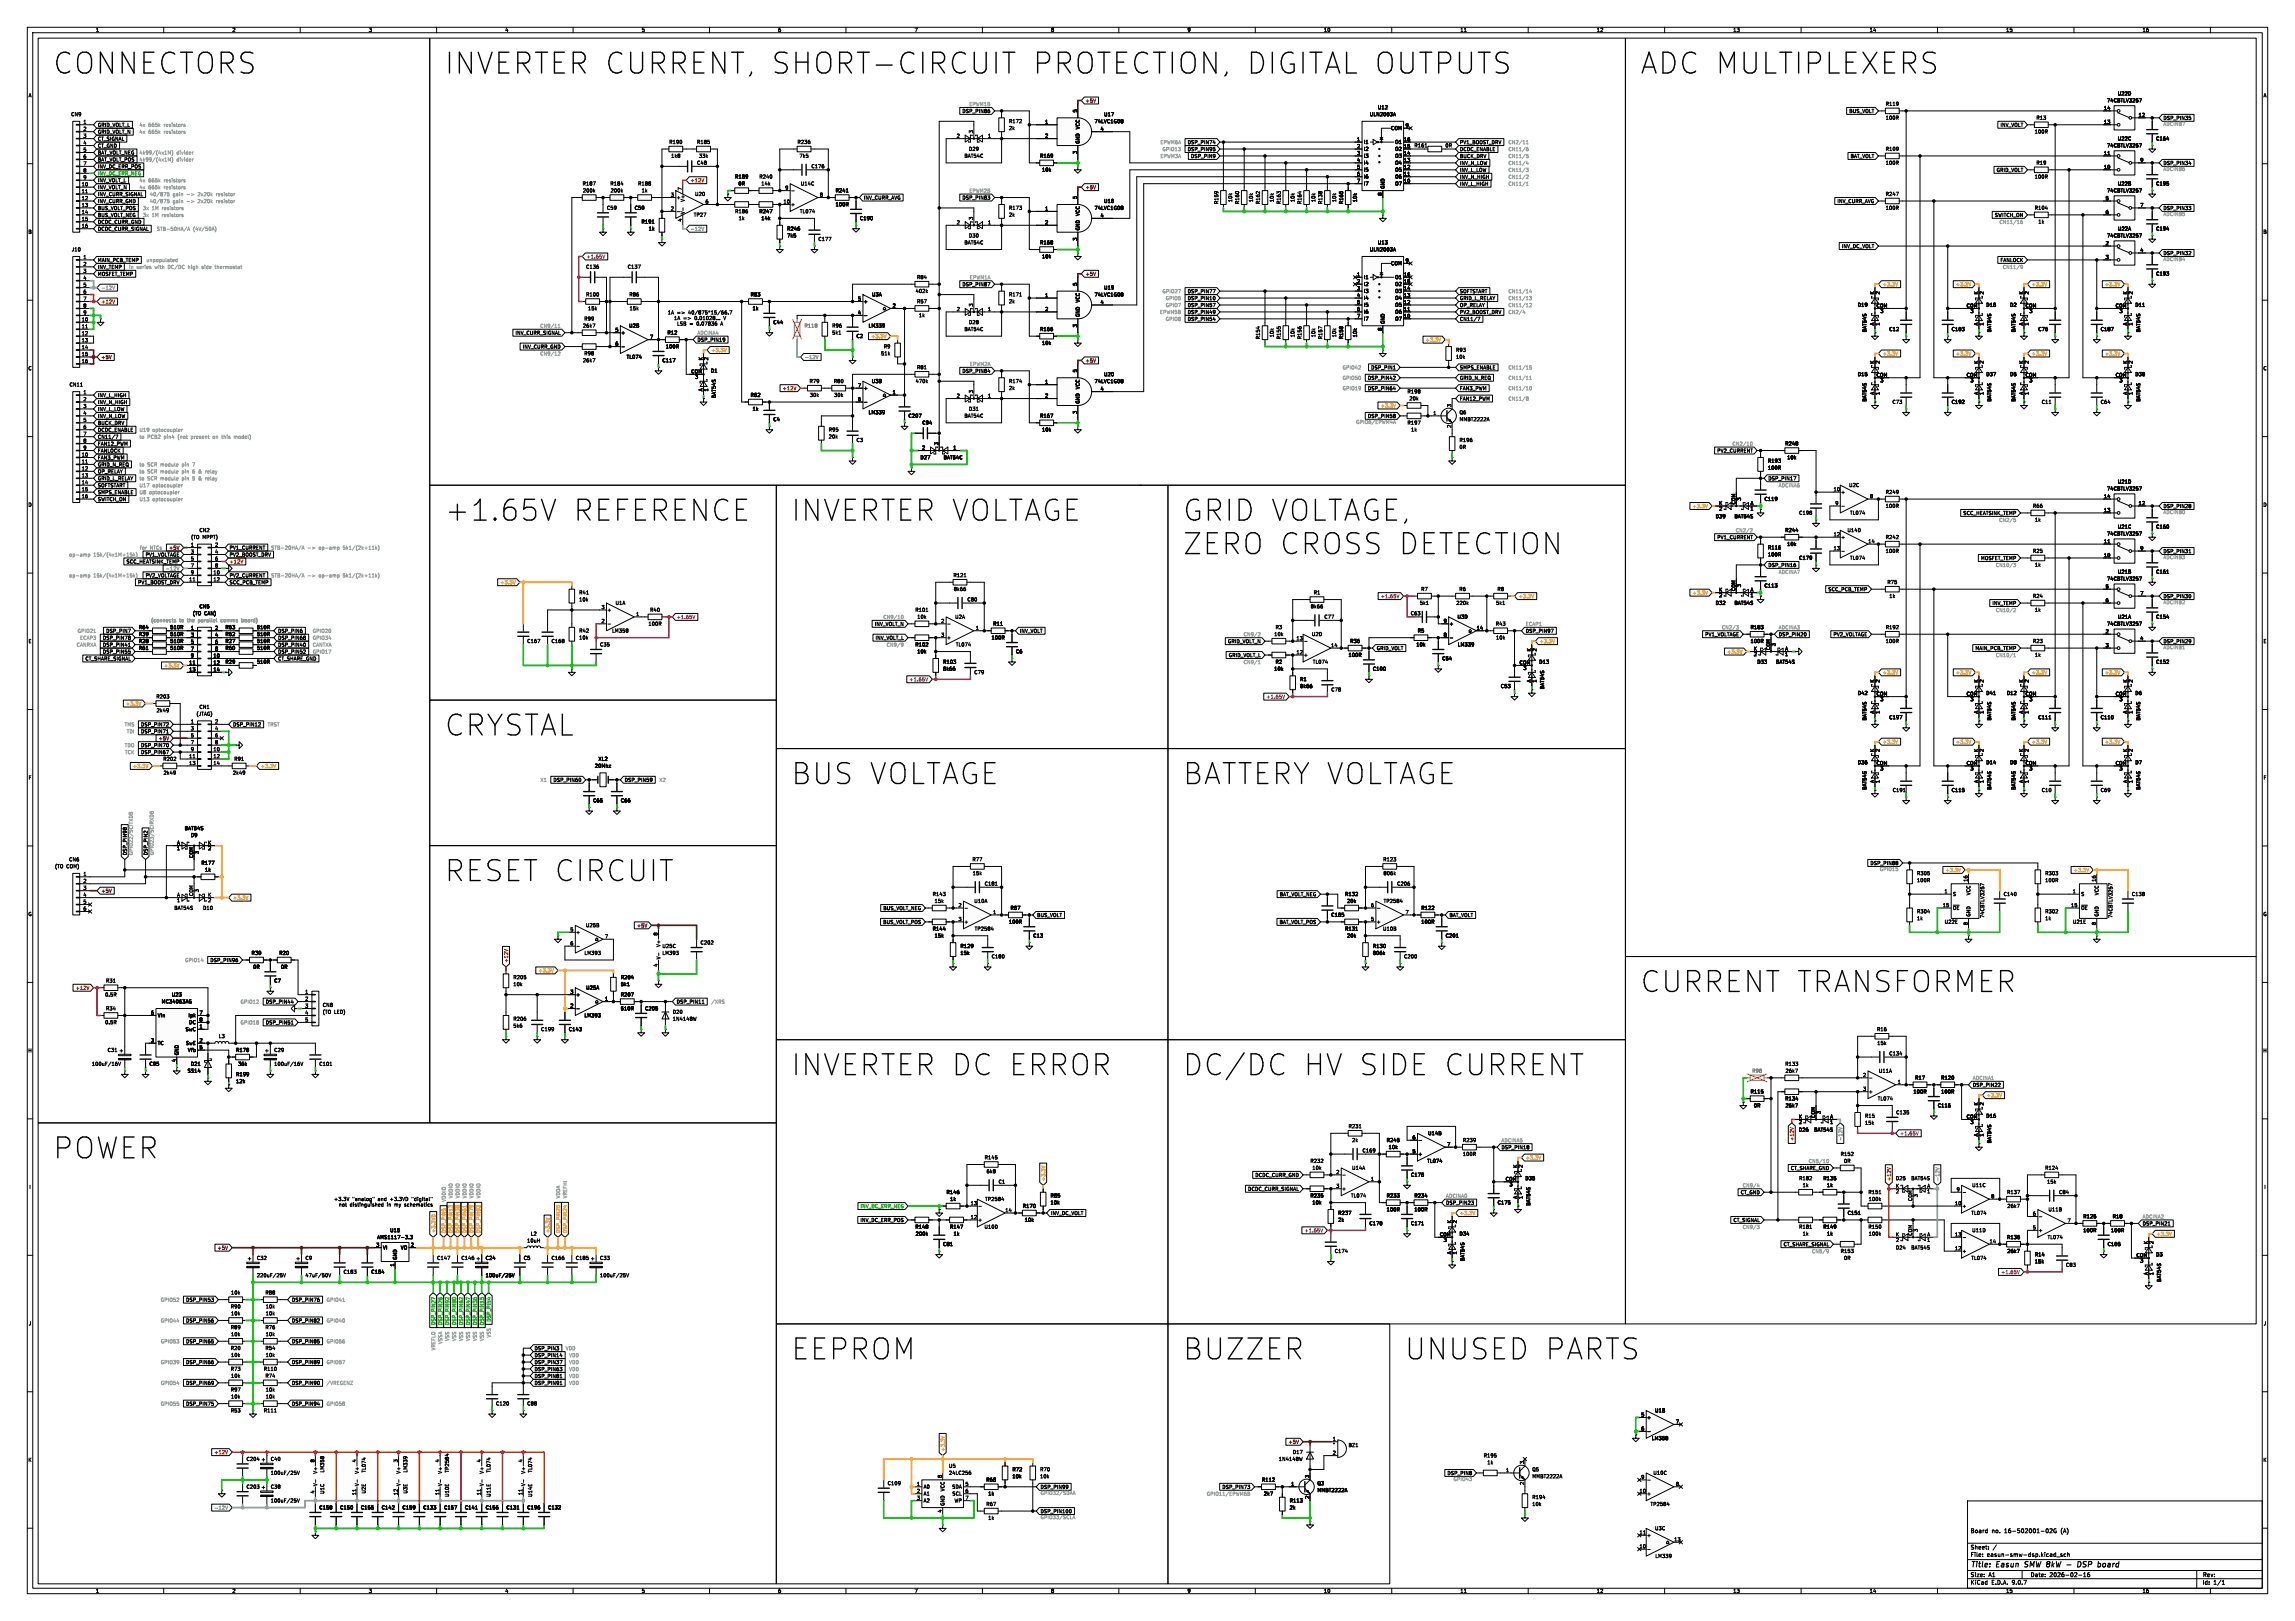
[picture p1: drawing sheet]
<svg xmlns="http://www.w3.org/2000/svg" width="841mm" height="594mm" viewBox="0 0 841 594" stroke-linecap="round" stroke-linejoin="round" font-family="sans-serif">
<defs><g id="words">
<g font-size="10.6">
<text x="19" y="27.9">CONNECTORS</text>
<text x="162.6" y="27.9">INVERTER CURRENT, SHORT-CIRCUIT</text>
<text x="378.1" y="27.9">PROTECTION, DIGITAL OUTPUTS</text>
<text x="600.7" y="27.9">ADC MULTIPLEXERS</text>
<text x="162.6" y="191.8">+1.65V</text>
<text x="209.7" y="191.8">REFERENCE</text>
<text x="289.6" y="191.8">INVERTER VOLTAGE</text>
<text x="433.1" y="191.8">GRID VOLTAGE,</text>
<text x="433.1" y="204">ZERO CROSS DETECTION</text>
<text x="162.6" y="270.5">CRYSTAL</text>
<text x="289.6" y="288.3">BUS VOLTAGE</text>
<text x="433.1" y="288.3">BATTERY VOLTAGE</text>
<text x="162.6" y="323.9">RESET CIRCUIT</text>
<text x="600.7" y="364.5">CURRENT TRANSFORMER</text>
<text x="289.6" y="395">INVERTER DC ERROR</text>
<text x="433.1" y="395">DC/DC</text>
<text x="477.3" y="395">HV SIDE CURRENT</text>
<text x="19" y="425.5">POWER</text>
<text x="289.6" y="499.1">EEPROM</text>
<text x="433.1" y="499.1">BUZZER</text>
<text x="514.3" y="499.1">UNUSED PARTS</text>
</g>
<g font-size="2.8">
<text x="722" y="574.9">Title:</text>
<text x="731.7" y="574.9">Easun</text>
<text x="742.8" y="574.9">SMW 8kW</text>
<text x="759.8" y="574.9">-</text>
<text x="764.6" y="574.9">DSP</text>
<text x="772.8" y="574.9">board</text>
</g>
<g font-size="2.1">
<text x="722" y="562">Board</text>
<text x="729.8" y="562">no.</text>
<text x="734.5" y="562">16-502001-02G</text>
<text x="755.3" y="562">(A)</text>
<text x="722" y="568">Sheet:</text>
<text x="722" y="570.7">File:</text>
<text x="728.1" y="570.7">easun-smw-dsp.kicad_sch</text>
<text x="722" y="580.9">KiCad</text>
<text x="722" y="578.1">Size:</text>
<text x="728.7" y="578.1">A1</text>
<text x="729.7" y="580.9">E.D.A.</text>
<text x="737.3" y="580.9">9.0.7</text>
<text x="744" y="578.1">Date:</text>
<text x="751" y="578.1">2026-02-16</text>
<text x="807" y="578.3">Rev:</text>
<text x="807" y="580.9">Id:</text>
<text x="811.1" y="580.9">1/1</text>
</g>
<g font-size="1.8">
<text x="35" y="11.9">1</text>
<text x="85" y="11.9">2</text>
<text x="135" y="11.9">3</text>
<text x="185" y="11.9">4</text>
<text x="235" y="11.9">5</text>
<text x="285" y="11.9">6</text>
<text x="335" y="11.9">7</text>
<text x="385" y="11.9">8</text>
<text x="435" y="11.9">9</text>
<text x="485" y="11.9">10</text>
<text x="535" y="11.9">11</text>
<text x="585" y="11.9">12</text>
<text x="635" y="11.9">13</text>
<text x="685" y="11.9">14</text>
<text x="735" y="11.9">15</text>
<text x="785" y="11.9">16</text>
<text x="10.3" y="35.9">A</text>
<text x="775.9" y="35.2">U22D</text>
<text x="829.3" y="35.9">A</text>
<text x="352.5" y="41.6">DSP_PIN86</text>
<text x="394.7" y="41.3" transform="rotate(-90 394.7 41.3)">5</text>
<text x="504.8" y="40.2">U12</text>
<text x="677.5" y="41.6">BUS_VOLT</text>
<text x="690.9" y="39">R119</text>
<text x="770.8" y="40.4">14</text>
<text x="772" y="37.7">74CBTLV3257</text>
<text x="25.9" y="42.8">CN9</text>
<text x="30.4" y="45.5">1</text>
<text x="35.7" y="46.7">GRID_VOLT_L</text>
<text x="369.6" y="45.3">R172</text>
<text x="369.6" y="47.9">2k</text>
<text x="382.8" y="45.5">1</text>
<text x="395.8" y="47.5" transform="rotate(-90 395.8 47.5)">VCC</text>
<text x="400.9" y="45.3">74LVC1G08</text>
<text x="404.4" y="42.8">U17</text>
<text x="501.8" y="42.8">ULN2003A</text>
<text x="509.6" y="47.9">COM</text>
<text x="514.9" y="46.7">9</text>
<text x="690.9" y="44">100R</text>
<text x="732.9" y="46.7">INV_VOLT</text>
<text x="746.1" y="44">R13</text>
<text x="770.8" y="45.5">13</text>
<text x="783.5" y="42.9">12</text>
<text x="792.6" y="44.1">DSP_PIN35</text>
<text x="30.4" y="48">2</text>
<text x="30.4" y="50.5">3</text>
<text x="30.4" y="53.1">4</text>
<text x="35.7" y="49.2">GRID_VOLT_N</text>
<text x="35.7" y="51.8">CT_SIGNAL</text>
<text x="245.1" y="52.9">R190</text>
<text x="255.3" y="52.9">R185</text>
<text x="292.1" y="52.9">R236</text>
<text x="350.4" y="50.5">2</text>
<text x="356.6" y="49" transform="rotate(-90 356.6 49)">3</text>
<text x="361.9" y="50.5">1</text>
<text x="382.8" y="50.5">2</text>
<text x="395.8" y="52.8" transform="rotate(-90 395.8 52.8)">GND</text>
<text x="403.2" y="48">4</text>
<text x="435.1" y="53">DSP_PIN74</text>
<text x="497.1" y="51.8">1</text>
<text x="499.6" y="52.9">I1</text>
<text x="511.1" y="52.9">O1</text>
<text x="514.3" y="51.8">16</text>
<text x="534.8" y="53">PV1_BOOST_DRV</text>
<text x="745.5" y="49.1">100R</text>
<text x="775.9" y="51.7">U22C</text>
<text x="789.9" y="51.7">C164</text>
<text x="30.4" y="55.6">5</text>
<text x="30.4" y="58.2">6</text>
<text x="35.7" y="54.3">CT_GND</text>
<text x="35.7" y="59.4">BAT_VOLT_POS</text>
<text x="35.7" y="56.8">BAT_VOLT_NEG</text>
<text x="245.8" y="58">1k8</text>
<text x="256" y="58">33k</text>
<text x="292.8" y="58">7k5</text>
<text x="353.3" y="58">BAT54C</text>
<text x="354.9" y="55.5">D29</text>
<text x="381" y="58">R169</text>
<text x="394.7" y="56.6" transform="rotate(-90 394.7 56.6)">3</text>
<text x="435.1" y="55.6">DSP_PIN95</text>
<text x="436.3" y="58.1">DSP_PIN9</text>
<text x="497.1" y="54.4">2</text>
<text x="497.1" y="56.9">3</text>
<text x="497.1" y="59.4">4</text>
<text x="499.6" y="55.5">I2</text>
<text x="499.6" y="58">I3</text>
<text x="511.1" y="55.5">O2</text>
<text x="511.1" y="58">O3</text>
<text x="514.3" y="54.4">15</text>
<text x="514.3" y="56.9">14</text>
<text x="514.3" y="59.4">13</text>
<text x="518.1" y="54.2">R161</text>
<text x="529.5" y="54.2">0R</text>
<text x="534.8" y="58.1">BUCK_DRV</text>
<text x="534.8" y="55.6">DCDC_ENABLE</text>
<text x="678" y="58.1">BAT_VOLT</text>
<text x="690.9" y="55.5">R109</text>
<text x="770.8" y="56.9">11</text>
<text x="772" y="54.2">74CBTLV3257</text>
<text x="784.2" y="59.4">9</text>
<text x="30.4" y="60.7">7</text>
<text x="30.4" y="63.2">8</text>
<text x="30.4" y="65.8">9</text>
<text x="35.7" y="61.9">INV_DC_ERR_POS</text>
<text x="255.3" y="60.6">C48</text>
<text x="269.2" y="65.6">R189</text>
<text x="278.1" y="65.6">R240</text>
<text x="297.2" y="61.8">C176</text>
<text x="381.7" y="63.1">10k</text>
<text x="497.1" y="62">5</text>
<text x="497.1" y="64.5">6</text>
<text x="499.6" y="60.6">I4</text>
<text x="499.6" y="63.1">I5</text>
<text x="499.6" y="65.6">I6</text>
<text x="511.1" y="60.6">O4</text>
<text x="511.1" y="63.1">O5</text>
<text x="511.1" y="65.6">O6</text>
<text x="514.3" y="62">12</text>
<text x="514.3" y="64.5">11</text>
<text x="534.8" y="60.6">INV_N_LOW</text>
<text x="534.8" y="65.7">INV_N_HIGH</text>
<text x="534.8" y="63.2">INV_L_LOW</text>
<text x="690.9" y="60.6">100R</text>
<text x="731.5" y="63.2">GRID_VOLT</text>
<text x="745.5" y="65.6">100R</text>
<text x="746.1" y="60.6">R19</text>
<text x="770.8" y="62">10</text>
<text x="792.6" y="60.6">DSP_PIN34</text>
<text x="29.8" y="68.3">10</text>
<text x="29.8" y="70.9">11</text>
<text x="35.7" y="69.5">INV_VOLT_N</text>
<text x="35.7" y="67">INV_VOLT_L</text>
<text x="213.3" y="68.2">R187</text>
<text x="213.5" y="70.7">200k</text>
<text x="223.5" y="68.2">R184</text>
<text x="223.6" y="70.7">200k</text>
<text x="233.7" y="68.2">R188</text>
<text x="235" y="70.7">1k</text>
<text x="249.9" y="69.9" transform="rotate(-90 249.9 69.9)">7</text>
<text x="254.6" y="72">U20</text>
<text x="270.4" y="68.2">0R</text>
<text x="278.8" y="68.2">14k</text>
<text x="287.6" y="69.6">9</text>
<text x="293.3" y="68.2">U14C</text>
<text x="306.1" y="70.7">R241</text>
<text x="497.1" y="67.1">7</text>
<text x="499.6" y="68.2">I7</text>
<text x="506.5" y="71.8" transform="rotate(-90 506.5 71.8)">8</text>
<text x="507.6" y="69.3" transform="rotate(-90 507.6 69.3)">GND</text>
<text x="511.1" y="68.2">O7</text>
<text x="514.3" y="67.1">10</text>
<text x="534.8" y="68.3">INV_L_HIGH</text>
<text x="690.9" y="72">R247</text>
<text x="772" y="70.7">74CBTLV3257</text>
<text x="775.9" y="68.2">U22B</text>
<text x="789.9" y="68.2">C195</text>
<text x="29.8" y="73.4">12</text>
<text x="29.8" y="75.9">13</text>
<text x="35.7" y="77.2">BUS_VOLT_POS</text>
<text x="35.7" y="74.6">INV_CURR_GND</text>
<text x="35.7" y="72.1">INV_CURR_SIGNAL</text>
<text x="222.3" y="77.1">C59</text>
<text x="232.4" y="77.1">C50</text>
<text x="245.7" y="72.1">3</text>
<text x="245.7" y="77.2">2</text>
<text x="247.8" y="73.3">+</text>
<text x="251.1" y="74.1" transform="rotate(-90 251.1 74.1)">V+</text>
<text x="258.4" y="74.7">6</text>
<text x="287" y="74.7">10</text>
<text x="289.7" y="75.8">+</text>
<text x="300.3" y="72.1">8</text>
<text x="306.1" y="75.8">100R</text>
<text x="316.4" y="73.3">INV_CURR_AVG</text>
<text x="352.5" y="73.3">DSP_PIN83</text>
<text x="369.6" y="77.1">R173</text>
<text x="382.8" y="77.2">1</text>
<text x="394.7" y="73.1" transform="rotate(-90 394.7 73.1)">5</text>
<text x="400.9" y="77.1">74LVC1G08</text>
<text x="404.4" y="74.6">U18</text>
<text x="446.6" y="74.9" transform="rotate(-90 446.6 74.9)">R159</text>
<text x="451.7" y="74.2" transform="rotate(-90 451.7 74.2)">10k</text>
<text x="454.3" y="74.9" transform="rotate(-90 454.3 74.9)">R160</text>
<text x="459.3" y="74.2" transform="rotate(-90 459.3 74.2)">10k</text>
<text x="461.9" y="74.9" transform="rotate(-90 461.9 74.9)">R162</text>
<text x="467" y="74.2" transform="rotate(-90 467 74.2)">10k</text>
<text x="469.5" y="74.9" transform="rotate(-90 469.5 74.9)">R163</text>
<text x="474.6" y="74.2" transform="rotate(-90 474.6 74.2)">10k</text>
<text x="477.1" y="74.9" transform="rotate(-90 477.1 74.9)">R164</text>
<text x="482.2" y="74.2" transform="rotate(-90 482.2 74.2)">10k</text>
<text x="484.7" y="74.9" transform="rotate(-90 484.7 74.9)">R138</text>
<text x="489.8" y="74.2" transform="rotate(-90 489.8 74.2)">10k</text>
<text x="492.4" y="74.9" transform="rotate(-90 492.4 74.9)">R165</text>
<text x="497.4" y="74.2" transform="rotate(-90 497.4 74.2)">10k</text>
<text x="673.2" y="74.6">INV_CURR_AVG</text>
<text x="690.9" y="77.1">100R</text>
<text x="745.5" y="77.1">R104</text>
<text x="771.5" y="73.4">5</text>
<text x="784.2" y="75.9">7</text>
<text x="792.6" y="77.2">DSP_PIN33</text>
<text x="29.8" y="78.5">14</text>
<text x="29.8" y="81">15</text>
<text x="29.8" y="83.6">16</text>
<text x="35.7" y="79.7">BUS_VOLT_NEG</text>
<text x="35.7" y="82.2">DCDC_CURR_GND</text>
<text x="234.9" y="82.1">R191</text>
<text x="249.9" y="81.4" transform="rotate(-90 249.9 81.4)">4</text>
<text x="251.1" y="78.6" transform="rotate(-90 251.1 78.6)">V-</text>
<text x="254.1" y="79.6">TP27</text>
<text x="269.2" y="78.3">R186</text>
<text x="270.6" y="80.9">1k</text>
<text x="278.1" y="78.3">R247</text>
<text x="278.8" y="80.9">14k</text>
<text x="293" y="78.3">TL074</text>
<text x="315" y="80.9">C190</text>
<text x="350.4" y="82.3">2</text>
<text x="356.6" y="80.7" transform="rotate(-90 356.6 80.7)">3</text>
<text x="361.9" y="82.3">1</text>
<text x="369.6" y="79.6">2k</text>
<text x="382.8" y="82.3">2</text>
<text x="395.8" y="79.3" transform="rotate(-90 395.8 79.3)">VCC</text>
<text x="403.2" y="79.8">4</text>
<text x="730.9" y="79.7">SWITCH_ON</text>
<text x="746.8" y="82.1">1k</text>
<text x="771.5" y="78.5">6</text>
<text x="10.3" y="85.9">B</text>
<text x="35.7" y="84.8">DCDC_CURR_SIGNAL</text>
<text x="237.6" y="84.7">1k</text>
<text x="288.3" y="84.7">R246</text>
<text x="288.3" y="87.2">7k5</text>
<text x="299.7" y="88.5">C177</text>
<text x="353.3" y="89.8">BAT54C</text>
<text x="354.9" y="87.2">D30</text>
<text x="381" y="89.8">R168</text>
<text x="394.7" y="88.3" transform="rotate(-90 394.7 88.3)">3</text>
<text x="395.8" y="84.6" transform="rotate(-90 395.8 84.6)">GND</text>
<text x="504.8" y="89.8">U13</text>
<text x="771.5" y="89.9">2</text>
<text x="772" y="87.2">74CBTLV3257</text>
<text x="776" y="84.7">U22A</text>
<text x="789.9" y="84.7">C194</text>
<text x="829.2" y="85.9">B</text>
<text x="26.1" y="92.3">J10</text>
<text x="30.4" y="95">1</text>
<text x="381.7" y="94.8">10k</text>
<text x="501.8" y="92.3">ULN2003A</text>
<text x="674.8" y="91.1">INV_DC_VOLT</text>
<text x="771.5" y="95">3</text>
<text x="784.2" y="92.5">4</text>
<text x="792.6" y="93.7">DSP_PIN32</text>
<text x="30.4" y="97.5">2</text>
<text x="30.4" y="100.1">3</text>
<text x="35.7" y="101.3">MOSFET_TEMP</text>
<text x="35.7" y="96.2">MAIN_PCB_TEMP</text>
<text x="35.7" y="98.7">INV_TEMP</text>
<text x="214.6" y="98.7">C136</text>
<text x="229.9" y="98.7">C137</text>
<text x="497.1" y="101.3">1</text>
<text x="509.6" y="97.4">COM</text>
<text x="514.3" y="101.3">16</text>
<text x="514.9" y="96.3">9</text>
<text x="732.9" y="96.2">FANLOCK</text>
<text x="789.9" y="101.2">C193</text>
<text x="30.4" y="102.6">4</text>
<text x="30.4" y="105.2">5</text>
<text x="30.4" y="107.7">6</text>
<text x="335.4" y="107.5">402k</text>
<text x="335.9" y="102.5">R84</text>
<text x="352.5" y="105.1">DSP_PIN87</text>
<text x="394.7" y="104.8" transform="rotate(-90 394.7 104.8)">5</text>
<text x="404.4" y="106.3">U19</text>
<text x="435.1" y="107.6">DSP_PIN77</text>
<text x="497.1" y="103.9">2</text>
<text x="497.1" y="106.4">3</text>
<text x="499.6" y="102.5">I1</text>
<text x="499.6" y="105">I2</text>
<text x="499.6" y="107.5">I3</text>
<text x="511.1" y="102.5">O1</text>
<text x="511.1" y="105">O2</text>
<text x="511.1" y="107.5">O3</text>
<text x="514.3" y="103.9">15</text>
<text x="514.3" y="106.4">14</text>
<text x="534.8" y="107.6">SOFTSTART</text>
<text x="30.4" y="110.2">7</text>
<text x="30.4" y="112.8">8</text>
<text x="214.6" y="108.8">R100</text>
<text x="215.3" y="113.9">15k</text>
<text x="230.5" y="108.8">R86</text>
<text x="230.6" y="113.9">15k</text>
<text x="274.9" y="108.8">R83</text>
<text x="275.6" y="113.9">1k</text>
<text x="314.3" y="110.2">5</text>
<text x="316.4" y="111.4">+</text>
<text x="319.4" y="108.8">U3A</text>
<text x="327" y="112.8">2</text>
<text x="335.9" y="111.4">R57</text>
<text x="356.6" y="112.5" transform="rotate(-90 356.6 112.5)">3</text>
<text x="369.6" y="108.8">R171</text>
<text x="369.6" y="111.4">2k</text>
<text x="382.8" y="109">1</text>
<text x="395.8" y="111" transform="rotate(-90 395.8 111)">VCC</text>
<text x="400.9" y="108.8">74LVC1G08</text>
<text x="403.2" y="111.5">4</text>
<text x="435.1" y="110.2">DSP_PIN10</text>
<text x="435.1" y="112.7">DSP_PIN57</text>
<text x="497.1" y="109">4</text>
<text x="497.1" y="111.5">5</text>
<text x="499.6" y="110.1">I4</text>
<text x="499.6" y="112.6">I5</text>
<text x="511.1" y="110.1">O4</text>
<text x="511.1" y="112.6">O5</text>
<text x="514.3" y="109">13</text>
<text x="514.3" y="111.5">12</text>
<text x="534.8" y="112.7">OP_RELAY</text>
<text x="534.8" y="110.2">GRID_L_RELAY</text>
<text x="680.6" y="112.6">D19</text>
<text x="686.8" y="108.1" transform="rotate(-90 686.8 108.1)">K</text>
<text x="687.5" y="112.8">COM</text>
<text x="689.1" y="108" transform="rotate(-90 689.1 108)">2</text>
<text x="720.5" y="112.8">COM</text>
<text x="724.9" y="108.1" transform="rotate(-90 724.9 108.1)">K</text>
<text x="727.2" y="108" transform="rotate(-90 727.2 108)">2</text>
<text x="727.7" y="112.6">D18</text>
<text x="736.4" y="112.6">D2</text>
<text x="741.4" y="108.1" transform="rotate(-90 741.4 108.1)">K</text>
<text x="742.1" y="112.8">COM</text>
<text x="743.7" y="108" transform="rotate(-90 743.7 108)">2</text>
<text x="775.1" y="112.8">COM</text>
<text x="779.5" y="108.1" transform="rotate(-90 779.5 108.1)">K</text>
<text x="781.8" y="108" transform="rotate(-90 781.8 108)">2</text>
<text x="782.3" y="112.6">D11</text>
<text x="29.8" y="117.9">10</text>
<text x="30.4" y="115.3">9</text>
<text x="214" y="117.7">R99</text>
<text x="244.6" y="115.4">1A</text>
<text x="246.9" y="117.5">1A</text>
<text x="248" y="119.5">LSB</text>
<text x="248.1" y="115.4">=&gt;</text>
<text x="250.4" y="117.5">=&gt;</text>
<text x="252.4" y="115.4">40/875*15/66.7</text>
<text x="252.7" y="119.5">=</text>
<text x="254.7" y="117.5">0.01028...</text>
<text x="255.4" y="119.5">0.07836</text>
<text x="264.4" y="119.5">A</text>
<text x="265.5" y="117.5">V</text>
<text x="283.2" y="119">C44</text>
<text x="314.3" y="115.3">4</text>
<text x="336.6" y="116.4">1k</text>
<text x="350.4" y="114">2</text>
<text x="354.9" y="119">D28</text>
<text x="361.9" y="114">1</text>
<text x="382.8" y="114">2</text>
<text x="395.8" y="116.3" transform="rotate(-90 395.8 116.3)">GND</text>
<text x="435.1" y="115.3">DSP_PIN49</text>
<text x="435.1" y="117.8">DSP_PIN54</text>
<text x="497.1" y="114">6</text>
<text x="497.1" y="116.6">7</text>
<text x="499.6" y="115.2">I6</text>
<text x="499.6" y="117.7">I7</text>
<text x="507.6" y="118.9" transform="rotate(-90 507.6 118.9)">GND</text>
<text x="511.1" y="115.2">O6</text>
<text x="511.1" y="117.7">O7</text>
<text x="514.3" y="114">11</text>
<text x="514.3" y="116.6">10</text>
<text x="534.8" y="117.8">CN11/7</text>
<text x="534.8" y="115.3">PV2_BOOST_DRV</text>
<text x="686.8" y="119.4" transform="rotate(-90 686.8 119.4)">A</text>
<text x="688.9" y="115">3</text>
<text x="689.1" y="119.5" transform="rotate(-90 689.1 119.5)">1</text>
<text x="721.9" y="115">3</text>
<text x="724.9" y="119.4" transform="rotate(-90 724.9 119.4)">A</text>
<text x="727.2" y="119.5" transform="rotate(-90 727.2 119.5)">1</text>
<text x="741.4" y="119.4" transform="rotate(-90 741.4 119.4)">A</text>
<text x="743.5" y="115">3</text>
<text x="743.7" y="119.5" transform="rotate(-90 743.7 119.5)">1</text>
<text x="776.5" y="115">3</text>
<text x="779.5" y="119.4" transform="rotate(-90 779.5 119.4)">A</text>
<text x="781.8" y="119.5" transform="rotate(-90 781.8 119.5)">1</text>
<text x="29.8" y="120.4">11</text>
<text x="29.8" y="122.9">12</text>
<text x="29.8" y="125.5">13</text>
<text x="188.7" y="122.9">INV_CURR_SIGNAL</text>
<text x="213.5" y="120.2">26k7</text>
<text x="225.4" y="121.7">5</text>
<text x="227.5" y="122.8">+</text>
<text x="230.4" y="120.2">U2B</text>
<text x="238.1" y="124.2">7</text>
<text x="244.4" y="122.8">R12</text>
<text x="255.4" y="125.4">DSP_PIN19</text>
<text x="304.8" y="122.8">5k1</text>
<text x="304.8" y="120.2">R96</text>
<text x="313.7" y="124.1">C2</text>
<text x="318.2" y="120.2">LM339</text>
<text x="353.3" y="121.5">BAT54C</text>
<text x="381" y="121.5">R166</text>
<text x="394.7" y="120.1" transform="rotate(-90 394.7 120.1)">3</text>
<text x="461.9" y="124.5" transform="rotate(-90 461.9 124.5)">R154</text>
<text x="467" y="123.7" transform="rotate(-90 467 123.7)">10k</text>
<text x="469.5" y="124.5" transform="rotate(-90 469.5 124.5)">R155</text>
<text x="474.6" y="123.7" transform="rotate(-90 474.6 123.7)">10k</text>
<text x="477.1" y="124.5" transform="rotate(-90 477.1 124.5)">R156</text>
<text x="482.2" y="123.7" transform="rotate(-90 482.2 123.7)">10k</text>
<text x="484.7" y="124.5" transform="rotate(-90 484.7 124.5)">R157</text>
<text x="489.8" y="123.7" transform="rotate(-90 489.8 123.7)">10k</text>
<text x="492.4" y="124.5" transform="rotate(-90 492.4 124.5)">R158</text>
<text x="497.4" y="123.7" transform="rotate(-90 497.4 123.7)">10k</text>
<text x="506.5" y="121.4" transform="rotate(-90 506.5 121.4)">8</text>
<text x="684.1" y="121.9" transform="rotate(-90 684.1 121.9)">BAT54S</text>
<text x="692.2" y="121.5">C12</text>
<text x="715" y="121.5">C103</text>
<text x="729.8" y="121.9" transform="rotate(-90 729.8 121.9)">BAT54S</text>
<text x="738.7" y="121.9" transform="rotate(-90 738.7 121.9)">BAT54S</text>
<text x="746.8" y="121.5">C76</text>
<text x="769.6" y="121.5">C187</text>
<text x="784.5" y="121.9" transform="rotate(-90 784.5 121.9)">BAT54S</text>
<text x="29.8" y="128">14</text>
<text x="29.8" y="130.6">15</text>
<text x="191.4" y="128">INV_CURR_GND</text>
<text x="214" y="130.4">R98</text>
<text x="225.4" y="126.7">6</text>
<text x="229.5" y="131.7">TL074</text>
<text x="243.8" y="127.9">100R</text>
<text x="322.7" y="130.4">51k</text>
<text x="323.7" y="127.9">R9</text>
<text x="381.7" y="126.6">10k</text>
<text x="533.4" y="131.7">10k</text>
<text x="533.4" y="129.1">R93</text>
<text x="10.3" y="135.9">C</text>
<text x="29.8" y="133.1">16</text>
<text x="213.5" y="132.9">26k7</text>
<text x="242.6" y="132.9">C117</text>
<text x="253.1" y="136.9">COM</text>
<text x="257.6" y="132.2" transform="rotate(-90 257.6 132.2)">K</text>
<text x="259.8" y="132.2" transform="rotate(-90 259.8 132.2)">2</text>
<text x="260.4" y="136.8">D1</text>
<text x="335.9" y="135.5">R81</text>
<text x="352.5" y="136.8">DSP_PIN84</text>
<text x="394.7" y="136.6" transform="rotate(-90 394.7 136.6)">5</text>
<text x="502.3" y="135.6">DSP_PIN1</text>
<text x="534.8" y="135.6">SMPS_ENABLE</text>
<text x="686.8" y="133.5" transform="rotate(-90 686.8 133.5)">K</text>
<text x="689.1" y="133.4" transform="rotate(-90 689.1 133.4)">2</text>
<text x="724.9" y="133.5" transform="rotate(-90 724.9 133.5)">K</text>
<text x="727.2" y="133.4" transform="rotate(-90 727.2 133.4)">2</text>
<text x="741.4" y="133.5" transform="rotate(-90 741.4 133.5)">K</text>
<text x="743.7" y="133.4" transform="rotate(-90 743.7 133.4)">2</text>
<text x="779.5" y="133.5" transform="rotate(-90 779.5 133.5)">K</text>
<text x="781.8" y="133.4" transform="rotate(-90 781.8 133.4)">2</text>
<text x="829.2" y="135.9">C</text>
<text x="25.3" y="141.8">CN11</text>
<text x="254.6" y="139.1">3</text>
<text x="257.6" y="143.5" transform="rotate(-90 257.6 143.5)">A</text>
<text x="259.8" y="143.6" transform="rotate(-90 259.8 143.6)">1</text>
<text x="296.5" y="140.6">R79</text>
<text x="305.4" y="140.6">R80</text>
<text x="314.3" y="142">7</text>
<text x="316.4" y="143.1">+</text>
<text x="319.3" y="140.6">U3B</text>
<text x="335.4" y="140.6">470k</text>
<text x="369.6" y="140.6">R174</text>
<text x="369.6" y="143.1">2k</text>
<text x="382.8" y="140.7">1</text>
<text x="395.8" y="142.8" transform="rotate(-90 395.8 142.8)">VCC</text>
<text x="400.9" y="140.6">74LVC1G08</text>
<text x="403.2" y="143.3">4</text>
<text x="404.4" y="138.1">U20</text>
<text x="501.1" y="139.4">DSP_PIN42</text>
<text x="501.1" y="143.2">DSP_PIN64</text>
<text x="534.8" y="143.2">FAN3_PWM</text>
<text x="534.8" y="139.4">GRID_N_REQ</text>
<text x="680.6" y="138">D15</text>
<text x="687.5" y="138.2">COM</text>
<text x="688.9" y="140.4">3</text>
<text x="720.5" y="138.2">COM</text>
<text x="721.9" y="140.4">3</text>
<text x="727.7" y="138">D37</text>
<text x="736.4" y="138">D5</text>
<text x="742.1" y="138.2">COM</text>
<text x="743.5" y="140.4">3</text>
<text x="775.1" y="138.2">COM</text>
<text x="776.5" y="140.4">3</text>
<text x="782.3" y="138">D38</text>
<text x="30.4" y="144.5">1</text>
<text x="30.4" y="147.1">2</text>
<text x="30.4" y="149.6">3</text>
<text x="35.7" y="148.3">INV_N_HIGH</text>
<text x="35.7" y="145.7">INV_L_HIGH</text>
<text x="262.5" y="146" transform="rotate(-90 262.5 146)">BAT54S</text>
<text x="274.9" y="145.6">R82</text>
<text x="296.6" y="145.6">30k</text>
<text x="305.5" y="145.6">30k</text>
<text x="314.3" y="147.1">6</text>
<text x="327" y="144.5">1</text>
<text x="350.4" y="145.8">2</text>
<text x="356.6" y="144.2" transform="rotate(-90 356.6 144.2)">3</text>
<text x="361.9" y="145.8">1</text>
<text x="382.8" y="145.8">2</text>
<text x="395.8" y="148.1" transform="rotate(-90 395.8 148.1)">GND</text>
<text x="515.6" y="144.4">R198</text>
<text x="516.3" y="146.9">20k</text>
<text x="531.9" y="149.3" transform="rotate(-90 531.9 149.3)">3</text>
<text x="534.8" y="147">FAN12_PWM</text>
<text x="684.1" y="147.3" transform="rotate(-90 684.1 147.3)">BAT54S</text>
<text x="686.8" y="144.8" transform="rotate(-90 686.8 144.8)">A</text>
<text x="689.1" y="144.9" transform="rotate(-90 689.1 144.9)">1</text>
<text x="693.3" y="148.2">C73</text>
<text x="715" y="148.2">C192</text>
<text x="724.9" y="144.8" transform="rotate(-90 724.9 144.8)">A</text>
<text x="727.2" y="144.9" transform="rotate(-90 727.2 144.9)">1</text>
<text x="729.8" y="147.3" transform="rotate(-90 729.8 147.3)">BAT54S</text>
<text x="738.7" y="147.3" transform="rotate(-90 738.7 147.3)">BAT54S</text>
<text x="741.4" y="144.8" transform="rotate(-90 741.4 144.8)">A</text>
<text x="743.7" y="144.9" transform="rotate(-90 743.7 144.9)">1</text>
<text x="748" y="148.2">C11</text>
<text x="769.6" y="148.2">C64</text>
<text x="779.5" y="144.8" transform="rotate(-90 779.5 144.8)">A</text>
<text x="781.8" y="144.9" transform="rotate(-90 781.8 144.9)">1</text>
<text x="784.5" y="147.3" transform="rotate(-90 784.5 147.3)">BAT54S</text>
<text x="30.4" y="152.1">4</text>
<text x="30.4" y="154.7">5</text>
<text x="35.7" y="150.8">INV_L_LOW</text>
<text x="35.7" y="155.9">BUCK_DRV</text>
<text x="35.7" y="153.4">INV_N_LOW</text>
<text x="275.6" y="150.7">1k</text>
<text x="283.2" y="154.5">C4</text>
<text x="318.2" y="152">LM339</text>
<text x="332.7" y="153.3">C207</text>
<text x="337.8" y="155.8">C94</text>
<text x="353.3" y="153.3">BAT54C</text>
<text x="354.9" y="150.7">D31</text>
<text x="381" y="153.3">R167</text>
<text x="394.7" y="151.8" transform="rotate(-90 394.7 151.8)">3</text>
<text x="515.6" y="155.8">R197</text>
<text x="525.1" y="152.1">1</text>
<text x="534.7" y="152">Q6</text>
<text x="534.7" y="154.5">MMBT2222A</text>
<text x="30.4" y="157.2">6</text>
<text x="30.4" y="159.8">7</text>
<text x="35.7" y="158.4">DCDC_ENABLE</text>
<text x="35.7" y="161">CN11/7</text>
<text x="303.5" y="160.9">20k</text>
<text x="303.5" y="158.3">R95</text>
<text x="381.7" y="158.3">10k</text>
<text x="516.9" y="158.3">1k</text>
<text x="531.9" y="156.9" transform="rotate(-90 531.9 156.9)">2</text>
<text x="29.8" y="167.4">10</text>
<text x="30.4" y="162.3">8</text>
<text x="30.4" y="164.8">9</text>
<text x="35.7" y="166.1">FANLOCK</text>
<text x="35.7" y="163.5">FAN12_PWM</text>
<text x="313.7" y="162.2">C3</text>
<text x="337.7" y="164.8">2</text>
<text x="343.9" y="163.3" transform="rotate(-90 343.9 163.3)">3</text>
<text x="349.2" y="164.8">1</text>
<text x="534.7" y="162.2">R196</text>
<text x="534.7" y="164.7">0R</text>
<text x="629.1" y="166.1">PV2_CURRENT</text>
<text x="654" y="163.4">R248</text>
<text x="29.8" y="169.9">11</text>
<text x="29.8" y="172.5">12</text>
<text x="35.7" y="168.6">FAN3_PWM</text>
<text x="35.7" y="173.7">OP_RELAY</text>
<text x="35.7" y="171.1">GRID_N_REQ</text>
<text x="337.1" y="168.5">D27</text>
<text x="345.6" y="168.5">BAT54C</text>
<text x="647.7" y="169.8">R193</text>
<text x="647.7" y="172.3">100R</text>
<text x="654.8" y="168.5">10k</text>
<text x="29.8" y="175">13</text>
<text x="29.8" y="177.5">14</text>
<text x="35.7" y="178.8">SOFTSTART</text>
<text x="35.7" y="176.2">GRID_L_RELAY</text>
<text x="647.9" y="176.2">DSP_PIN17</text>
<text x="677.4" y="178.7">U2C</text>
<text x="772" y="179.9">74CBTLV3257</text>
<text x="775.9" y="177.4">U21D</text>
<text x="10.3" y="185.9">D</text>
<text x="29.8" y="180.1">15</text>
<text x="29.8" y="182.6">16</text>
<text x="35.7" y="183.8">SWITCH_ON</text>
<text x="35.7" y="181.3">SMPS_ENABLE</text>
<text x="629.8" y="185.2">K</text>
<text x="636" y="185" transform="rotate(-90 636 185)">COM</text>
<text x="638.3" y="183.6" transform="rotate(-90 638.3 183.6)">3</text>
<text x="641.3" y="185.2">A</text>
<text x="646.4" y="183.7">C119</text>
<text x="671.8" y="180.1">10</text>
<text x="672.4" y="185.2">9</text>
<text x="674.5" y="181.2">+</text>
<text x="685.1" y="182.6">8</text>
<text x="690.9" y="181.2">R249</text>
<text x="770.8" y="182.6">14</text>
<text x="783.5" y="185.2">12</text>
<text x="829.2" y="185.9">D</text>
<text x="628.6" y="190.1">D39</text>
<text x="629.8" y="187.4">2</text>
<text x="635.5" y="190.1">BAT54S</text>
<text x="641.3" y="187.4">1</text>
<text x="659.1" y="188.8">C198</text>
<text x="677.8" y="188.8">TL074</text>
<text x="690.9" y="186.3">100R</text>
<text x="719.3" y="188.9">SCC_HEATSINK_TEMP</text>
<text x="744.8" y="186.3">R66</text>
<text x="745.5" y="191.4">1k</text>
<text x="770.8" y="187.7">13</text>
<text x="792.6" y="186.4">DSP_PIN28</text>
<text x="69.9" y="197.7">(TO</text>
<text x="72.9" y="195.2">CN2</text>
<text x="74.2" y="197.7">MPPT)</text>
<text x="629.1" y="197.8">PV1_CURRENT</text>
<text x="654" y="195.2">R244</text>
<text x="671.8" y="196.6">12</text>
<text x="674.5" y="197.7">+</text>
<text x="676.8" y="195.2">U14D</text>
<text x="690.9" y="197.7">R242</text>
<text x="772" y="196.4">74CBTLV3257</text>
<text x="775.9" y="193.9">U21C</text>
<text x="789.9" y="193.9">C160</text>
<text x="69.8" y="200.4">1</text>
<text x="69.8" y="202.9">3</text>
<text x="78.7" y="200.4">2</text>
<text x="78.7" y="202.9">4</text>
<text x="84" y="201.6">PV1_CURRENT</text>
<text x="647.7" y="201.5">R116</text>
<text x="654.8" y="200.3">10k</text>
<text x="671.8" y="201.7">13</text>
<text x="684.5" y="199.1">14</text>
<text x="690.9" y="202.8">100R</text>
<text x="744.8" y="202.8">R25</text>
<text x="770.8" y="199.1">11</text>
<text x="784.2" y="201.7">9</text>
<text x="792.6" y="202.9">DSP_PIN31</text>
<text x="46.2" y="206.7">SCC_HEATSINK_TEMP</text>
<text x="53.2" y="204.2">PV1_VOLTAGE</text>
<text x="69.8" y="205.5">5</text>
<text x="69.8" y="208">7</text>
<text x="78.7" y="205.5">6</text>
<text x="78.7" y="208">8</text>
<text x="84" y="204.2">PV2_BOOST_DRV</text>
<text x="647.7" y="204.1">100R</text>
<text x="647.9" y="208">DSP_PIN16</text>
<text x="659.1" y="205.3">C179</text>
<text x="677.8" y="205.3">TL074</text>
<text x="725.8" y="205.4">MOSFET_TEMP</text>
<text x="745.5" y="207.9">1k</text>
<text x="770.8" y="204.2">10</text>
<text x="50.4" y="214.3">PV1_BOOST_DRV</text>
<text x="53.2" y="211.8">PV2_VOLTAGE</text>
<text x="69.2" y="213.1">11</text>
<text x="69.8" y="210.6">9</text>
<text x="78.1" y="210.6">10</text>
<text x="78.1" y="213.1">12</text>
<text x="84" y="211.8">PV2_CURRENT</text>
<text x="84" y="214.3">SCC_PCB_TEMP</text>
<text x="349.2" y="211.7">R121</text>
<text x="638.3" y="215.3" transform="rotate(-90 638.3 215.3)">3</text>
<text x="646.4" y="215.5">C113</text>
<text x="691.5" y="214.2">R75</text>
<text x="771.5" y="215.6">5</text>
<text x="772" y="213">74CBTLV3257</text>
<text x="775.9" y="210.4">U21B</text>
<text x="789.9" y="210.4">C161</text>
<text x="212.1" y="220.6">10k</text>
<text x="212.1" y="218">R41</text>
<text x="225.4" y="221.8">U1A</text>
<text x="349.4" y="216.8">8k66</text>
<text x="354.3" y="220.6">C80</text>
<text x="481.3" y="218">R1</text>
<text x="520.1" y="221.8">5k1</text>
<text x="520.6" y="216.8">R7</text>
<text x="533.5" y="221.8">220k</text>
<text x="534.6" y="216.8">R6</text>
<text x="548.1" y="221.8">5k1</text>
<text x="548.6" y="216.8">R8</text>
<text x="628.6" y="221.8">D32</text>
<text x="629.8" y="216.9">K</text>
<text x="629.8" y="219.2">2</text>
<text x="635.5" y="221.8">BAT54S</text>
<text x="636" y="216.8" transform="rotate(-90 636 216.8)">COM</text>
<text x="641.3" y="219.2">1</text>
<text x="641.3" y="216.9">A</text>
<text x="669.8" y="216.9">SCC_PCB_TEMP</text>
<text x="692.2" y="219.3">1k</text>
<text x="729.9" y="221.9">INV_TEMP</text>
<text x="744.8" y="219.3">R24</text>
<text x="771.5" y="220.7">6</text>
<text x="784.2" y="218.2">7</text>
<text x="792.6" y="219.4">DSP_PIN30</text>
<text x="70.5" y="225.7">(TO</text>
<text x="72.9" y="223.1">CN5</text>
<text x="74.8" y="225.7">CAN)</text>
<text x="220.3" y="223.3">3</text>
<text x="222.4" y="224.4">+</text>
<text x="233" y="225.8">1</text>
<text x="238.1" y="224.4">R40</text>
<text x="335.3" y="224.4">R101</text>
<text x="336" y="226.9">10k</text>
<text x="349.9" y="226.9">U2A</text>
<text x="480.2" y="223.1">8k66</text>
<text x="485.1" y="226.9">C77</text>
<text x="516.8" y="225.7">C63</text>
<text x="533.9" y="226.9">U3D</text>
<text x="745.5" y="224.4">1k</text>
<text x="776" y="226.9">U21A</text>
<text x="789.9" y="226.9">C154</text>
<text x="38.8" y="232.1">DSP_PIN7</text>
<text x="50.7" y="233.3">R39</text>
<text x="50.7" y="230.7">R64</text>
<text x="62.2" y="233.3">510R</text>
<text x="62.2" y="230.7">510R</text>
<text x="69.8" y="230.9">1</text>
<text x="69.8" y="233.4">3</text>
<text x="78.7" y="230.9">2</text>
<text x="78.7" y="233.4">4</text>
<text x="82.5" y="233.3">R62</text>
<text x="82.5" y="230.7">R63</text>
<text x="94" y="233.3">510R</text>
<text x="94" y="230.7">510R</text>
<text x="101.8" y="232.1">DSP_PIN6</text>
<text x="212.1" y="232">R42</text>
<text x="220.3" y="228.3">2</text>
<text x="224.2" y="232">LM358</text>
<text x="237.5" y="229.5">100R</text>
<text x="320.4" y="229.6">INV_VOLT_N</text>
<text x="344.7" y="233.4">3</text>
<text x="344.7" y="228.3">2</text>
<text x="357.4" y="230.9">1</text>
<text x="363.8" y="229.5">R11</text>
<text x="373.5" y="232.1">INV_VOLT</text>
<text x="466.8" y="233.3">10k</text>
<text x="467.3" y="230.7">R3</text>
<text x="480.6" y="233.3">U2D</text>
<text x="519.4" y="232">R5</text>
<text x="528.9" y="228.3">9</text>
<text x="528.9" y="233.4">8</text>
<text x="531" y="229.5">+</text>
<text x="541" y="230.9">14</text>
<text x="548" y="229.5">R43</text>
<text x="559" y="232.1">DSP_PIN97</text>
<text x="624.7" y="233.4">PV1_VOLTAGE</text>
<text x="641.3" y="230.7">R183</text>
<text x="651.7" y="233.4">DSP_PIN20</text>
<text x="671.7" y="233.4">PV2_VOLTAGE</text>
<text x="690.9" y="230.7">R192</text>
<text x="771.5" y="232.2">2</text>
<text x="772" y="229.5">74CBTLV3257</text>
<text x="10.3" y="235.9">E</text>
<text x="37.6" y="239.7">DSP_PIN55</text>
<text x="37.6" y="237.2">DSP_PIN41</text>
<text x="37.6" y="234.6">DSP_PIN78</text>
<text x="50.7" y="238.4">R61</text>
<text x="50.7" y="235.8">R28</text>
<text x="62.2" y="238.4">510R</text>
<text x="62.2" y="235.8">510R</text>
<text x="69.8" y="236">5</text>
<text x="69.8" y="238.5">7</text>
<text x="78.7" y="236">6</text>
<text x="78.7" y="238.5">8</text>
<text x="82.5" y="238.4">R60</text>
<text x="82.5" y="235.8">R27</text>
<text x="94" y="238.4">510R</text>
<text x="94" y="235.8">510R</text>
<text x="101.8" y="239.7">DSP_PIN52</text>
<text x="101.8" y="237.2">DSP_PIN40</text>
<text x="101.8" y="234.6">DSP_PIN68</text>
<text x="193" y="235.8">C167</text>
<text x="201.9" y="235.8">C168</text>
<text x="212.1" y="234.5">10k</text>
<text x="219.7" y="237.1">C35</text>
<text x="320.7" y="234.6">INV_VOLT_L</text>
<text x="335.3" y="237.1">R102</text>
<text x="336" y="239.6">10k</text>
<text x="346.8" y="234.5">+</text>
<text x="350.1" y="237.1">TL074</text>
<text x="363.2" y="234.5">100R</text>
<text x="372.1" y="239.6">C6</text>
<text x="449.8" y="235.9">GRID_VOLT_N</text>
<text x="474.9" y="239.8">12</text>
<text x="474.9" y="234.7">13</text>
<text x="487.6" y="237.2">14</text>
<text x="494.6" y="235.8">R36</text>
<text x="504.3" y="238.4">GRID_VOLT</text>
<text x="518.9" y="237.1">10k</text>
<text x="534.1" y="237.1">LM339</text>
<text x="548.1" y="234.5">10k</text>
<text x="561.1" y="238.9" transform="rotate(-90 561.1 238.9)">K</text>
<text x="563.3" y="238.8" transform="rotate(-90 563.3 238.8)">2</text>
<text x="641.3" y="235.8">100R</text>
<text x="642.5" y="238.5">K</text>
<text x="648.7" y="238.3" transform="rotate(-90 648.7 238.3)">COM</text>
<text x="651" y="236.9" transform="rotate(-90 651 236.9)">3</text>
<text x="654" y="238.5">A</text>
<text x="690.9" y="235.8">100R</text>
<text x="723.7" y="238.4">MAIN_PCB_TEMP</text>
<text x="744.8" y="235.8">R23</text>
<text x="771.5" y="237.2">3</text>
<text x="784.2" y="234.7">4</text>
<text x="792.6" y="235.9">DSP_PIN29</text>
<text x="829.3" y="235.9">E</text>
<text x="31.1" y="242.3">CT_SHARE_SIGNAL</text>
<text x="69.2" y="243.6">11</text>
<text x="69.8" y="241">9</text>
<text x="78.1" y="241">10</text>
<text x="78.1" y="243.6">12</text>
<text x="82.5" y="243.4">R29</text>
<text x="94" y="243.4">510R</text>
<text x="101.8" y="242.3">CT_SHARE_GND</text>
<text x="345.4" y="243.4">R103</text>
<text x="345.4" y="246">8k66</text>
<text x="450.1" y="241">GRID_VOLT_L</text>
<text x="466.8" y="246">10k</text>
<text x="467.3" y="243.4">R2</text>
<text x="477.6" y="240.9">+</text>
<text x="481" y="243.4">TL074</text>
<text x="494" y="240.9">100R</text>
<text x="502.9" y="246">C100</text>
<text x="528.3" y="242.2">C54</text>
<text x="556.7" y="243.6">COM</text>
<text x="558.1" y="245.8">3</text>
<text x="563.9" y="243.4">D13</text>
<text x="642.5" y="240.7">2</text>
<text x="643.8" y="243.4">D33</text>
<text x="650.7" y="243.4">BAT54S</text>
<text x="654" y="240.7">1</text>
<text x="745.5" y="240.9">1k</text>
<text x="789.9" y="243.4">C152</text>
<text x="69.2" y="246.1">13</text>
<text x="78.1" y="246.1">14</text>
<text x="356.9" y="247.2">C79</text>
<text x="476.3" y="249.8">R1</text>
<text x="561.1" y="250.2" transform="rotate(-90 561.1 250.2)">A</text>
<text x="563.3" y="250.3" transform="rotate(-90 563.3 250.3)">1</text>
<text x="686.8" y="250.3" transform="rotate(-90 686.8 250.3)">K</text>
<text x="689.1" y="250.3" transform="rotate(-90 689.1 250.3)">2</text>
<text x="724.9" y="250.3" transform="rotate(-90 724.9 250.3)">K</text>
<text x="727.2" y="250.3" transform="rotate(-90 727.2 250.3)">2</text>
<text x="741.4" y="250.3" transform="rotate(-90 741.4 250.3)">K</text>
<text x="743.7" y="250.3" transform="rotate(-90 743.7 250.3)">2</text>
<text x="779.5" y="250.3" transform="rotate(-90 779.5 250.3)">K</text>
<text x="781.8" y="250.3" transform="rotate(-90 781.8 250.3)">2</text>
<text x="57.1" y="256.1">R203</text>
<text x="476.3" y="252.3">8k66</text>
<text x="487.7" y="253.6">C78</text>
<text x="549.8" y="252.3">C53</text>
<text x="566" y="252.7" transform="rotate(-90 566 252.7)">BAT54S</text>
<text x="680.6" y="254.9">D42</text>
<text x="687.5" y="255">COM</text>
<text x="688.9" y="257.3">3</text>
<text x="720.5" y="255">COM</text>
<text x="721.9" y="257.3">3</text>
<text x="727.7" y="254.9">D41</text>
<text x="735.2" y="254.9">D12</text>
<text x="742.1" y="255">COM</text>
<text x="743.5" y="257.3">3</text>
<text x="775.1" y="255">COM</text>
<text x="776.5" y="257.3">3</text>
<text x="782.3" y="254.9">D6</text>
<text x="57.3" y="261.2">2k49</text>
<text x="71.8" y="262.5">(JTAG)</text>
<text x="72.9" y="259.9">CN1</text>
<text x="686.8" y="261.6" transform="rotate(-90 686.8 261.6)">A</text>
<text x="689.1" y="261.7" transform="rotate(-90 689.1 261.7)">1</text>
<text x="692.2" y="263.8">C197</text>
<text x="724.9" y="261.6" transform="rotate(-90 724.9 261.6)">A</text>
<text x="727.2" y="261.7" transform="rotate(-90 727.2 261.7)">1</text>
<text x="741.4" y="261.6" transform="rotate(-90 741.4 261.6)">A</text>
<text x="743.7" y="261.7" transform="rotate(-90 743.7 261.7)">1</text>
<text x="746.8" y="263.8">C111</text>
<text x="769.6" y="263.8">C110</text>
<text x="779.5" y="261.6" transform="rotate(-90 779.5 261.6)">A</text>
<text x="781.8" y="261.7" transform="rotate(-90 781.8 261.7)">1</text>
<text x="51.5" y="266.4">DSP_PIN72</text>
<text x="51.5" y="268.9">DSP_PIN71</text>
<text x="69.8" y="265.2">1</text>
<text x="69.8" y="267.7">3</text>
<text x="78.7" y="265.2">2</text>
<text x="78.7" y="267.7">4</text>
<text x="85.2" y="266.4">DSP_PIN12</text>
<text x="684.1" y="264.1" transform="rotate(-90 684.1 264.1)">BAT54S</text>
<text x="729.8" y="264.1" transform="rotate(-90 729.8 264.1)">BAT54S</text>
<text x="738.7" y="264.1" transform="rotate(-90 738.7 264.1)">BAT54S</text>
<text x="784.5" y="264.1" transform="rotate(-90 784.5 264.1)">BAT54S</text>
<text x="51.5" y="274">DSP_PIN70</text>
<text x="69.8" y="270.3">5</text>
<text x="69.8" y="272.8">7</text>
<text x="69.8" y="275.3">9</text>
<text x="78.1" y="275.3">10</text>
<text x="78.7" y="270.3">6</text>
<text x="78.7" y="272.8">8</text>
<text x="686.8" y="275.7" transform="rotate(-90 686.8 275.7)">K</text>
<text x="689.1" y="275.7" transform="rotate(-90 689.1 275.7)">2</text>
<text x="724.9" y="275.7" transform="rotate(-90 724.9 275.7)">K</text>
<text x="727.2" y="275.7" transform="rotate(-90 727.2 275.7)">2</text>
<text x="741.4" y="275.7" transform="rotate(-90 741.4 275.7)">K</text>
<text x="743.7" y="275.7" transform="rotate(-90 743.7 275.7)">2</text>
<text x="779.5" y="275.7" transform="rotate(-90 779.5 275.7)">K</text>
<text x="781.8" y="275.7" transform="rotate(-90 781.8 275.7)">2</text>
<text x="51.5" y="276.5">DSP_PIN67</text>
<text x="59.7" y="279">R202</text>
<text x="69.2" y="277.9">11</text>
<text x="69.2" y="280.4">13</text>
<text x="78.1" y="277.9">12</text>
<text x="78.1" y="280.4">14</text>
<text x="85.7" y="279">R91</text>
<text x="217.9" y="281.5">20Mhz</text>
<text x="219.2" y="279">XL2</text>
<text x="680.6" y="280.3">D36</text>
<text x="687.5" y="280.4">COM</text>
<text x="720.5" y="280.4">COM</text>
<text x="727.7" y="280.3">D14</text>
<text x="736.4" y="280.3">D8</text>
<text x="742.1" y="280.4">COM</text>
<text x="775.1" y="280.4">COM</text>
<text x="782.3" y="280.3">D7</text>
<text x="10.3" y="285.9">F</text>
<text x="59.8" y="284.1">2k49</text>
<text x="85.2" y="284.1">2k49</text>
<text x="202.7" y="286.7">DSP_PIN60</text>
<text x="228.8" y="286.7">DSP_PIN59</text>
<text x="686.8" y="287" transform="rotate(-90 686.8 287)">A</text>
<text x="688.9" y="282.7">3</text>
<text x="689.1" y="287.1" transform="rotate(-90 689.1 287.1)">1</text>
<text x="721.9" y="282.7">3</text>
<text x="724.9" y="287" transform="rotate(-90 724.9 287)">A</text>
<text x="727.2" y="287.1" transform="rotate(-90 727.2 287.1)">1</text>
<text x="741.4" y="287" transform="rotate(-90 741.4 287)">A</text>
<text x="743.5" y="282.7">3</text>
<text x="743.7" y="287.1" transform="rotate(-90 743.7 287.1)">1</text>
<text x="776.5" y="282.7">3</text>
<text x="779.5" y="287" transform="rotate(-90 779.5 287)">A</text>
<text x="781.8" y="287.1" transform="rotate(-90 781.8 287.1)">1</text>
<text x="829.3" y="285.9">F</text>
<text x="684.1" y="289.5" transform="rotate(-90 684.1 289.5)">BAT54S</text>
<text x="693.4" y="290.4">C191</text>
<text x="715" y="290.4">C115</text>
<text x="729.8" y="289.5" transform="rotate(-90 729.8 289.5)">BAT54S</text>
<text x="738.7" y="289.5" transform="rotate(-90 738.7 289.5)">BAT54S</text>
<text x="748" y="290.4">C10</text>
<text x="769.6" y="290.4">C69</text>
<text x="784.5" y="289.5" transform="rotate(-90 784.5 289.5)">BAT54S</text>
<text x="217.2" y="294.2">C65</text>
<text x="227.3" y="294.2">C66</text>
<text x="67.5" y="304.4">BAT54S</text>
<text x="64.7" y="311.9">1</text>
<text x="64.8" y="309.6">A</text>
<text x="69.8" y="306.9">D9</text>
<text x="76.1" y="309.6">K</text>
<text x="76.1" y="311.9">2</text>
<text x="25.2" y="315.8">CN6</text>
<text x="70.9" y="314.5" transform="rotate(-90 70.9 314.5)">COM</text>
<text x="73.1" y="313.1" transform="rotate(-90 73.1 313.1)">3</text>
<text x="73.6" y="317.1">R177</text>
<text x="356.2" y="315.8">R77</text>
<text x="506.7" y="315.8">R123</text>
<text x="685.3" y="317.2">DSP_PIN88</text>
<text x="20" y="318.4">(TO</text>
<text x="24.3" y="318.4">COM)</text>
<text x="30.4" y="321.1">1</text>
<text x="30.4" y="323.6">2</text>
<text x="75" y="319.6">1k</text>
<text x="356.3" y="320.9">15k</text>
<text x="506.8" y="320.9">806k</text>
<text x="702.3" y="320.9">R305</text>
<text x="702.3" y="323.4">100R</text>
<text x="721.1" y="323.3" transform="rotate(-90 721.1 323.3)">16</text>
<text x="749.3" y="320.9">R303</text>
<text x="749.3" y="323.4">100R</text>
<text x="768.1" y="323.3" transform="rotate(-90 768.1 323.3)">16</text>
<text x="30.4" y="326.1">3</text>
<text x="30.4" y="328.7">4</text>
<text x="64.8" y="328.7">A</text>
<text x="70.9" y="328.5" transform="rotate(-90 70.9 328.5)">COM</text>
<text x="73.1" y="327.1" transform="rotate(-90 73.1 327.1)">3</text>
<text x="76.1" y="328.7">K</text>
<text x="341.6" y="328.5">R143</text>
<text x="360.7" y="324.7">C181</text>
<text x="468.8" y="328.6">BAT_VOLT_NEG</text>
<text x="492.7" y="328.5">R132</text>
<text x="511.8" y="324.7">C206</text>
<text x="712.4" y="327.4">1</text>
<text x="715.5" y="328.5">S</text>
<text x="722.2" y="328.2" transform="rotate(-90 722.2 328.2)">VCC</text>
<text x="734.1" y="328.5">C140</text>
<text x="759.4" y="327.4">1</text>
<text x="762.5" y="328.5">S</text>
<text x="769.2" y="328.2" transform="rotate(-90 769.2 328.2)">VCC</text>
<text x="781.1" y="328.5">C138</text>
<text x="10.3" y="335.9">G</text>
<text x="30.4" y="331.2">5</text>
<text x="30.4" y="333.8">6</text>
<text x="63.7" y="333.6">BAT54S</text>
<text x="64.7" y="330.9">1</text>
<text x="74.3" y="333.6">D10</text>
<text x="76.1" y="330.9">2</text>
<text x="323.5" y="333.7">BUS_VOLT_NEG</text>
<text x="342.3" y="331.1">15k</text>
<text x="351.1" y="332.5">2</text>
<text x="356.9" y="331.1">U10A</text>
<text x="363.8" y="335">1</text>
<text x="370.2" y="333.6">R87</text>
<text x="493.5" y="331.1">20k</text>
<text x="502.2" y="332.5">6</text>
<text x="506.9" y="331.1">TP2584</text>
<text x="514.9" y="335">7</text>
<text x="520.7" y="333.6">R122</text>
<text x="702.3" y="334.9">R304</text>
<text x="711.8" y="332.5">15</text>
<text x="715.5" y="333.6">~{OE}</text>
<text x="749.3" y="334.9">R302</text>
<text x="758.8" y="332.5">15</text>
<text x="762.5" y="333.6">~{OE}</text>
<text x="829.2" y="335.9">G</text>
<text x="208.8" y="341.4">5</text>
<text x="214.6" y="340">U25B</text>
<text x="323.5" y="338.8">BUS_VOLT_POS</text>
<text x="341.6" y="341.2">R144</text>
<text x="351.1" y="337.6">3</text>
<text x="353.2" y="338.7">+</text>
<text x="357" y="341.2">TP2584</text>
<text x="369.6" y="338.7">100R</text>
<text x="379.9" y="336.2">BUS_VOLT</text>
<text x="468.8" y="338.8">BAT_VOLT_POS</text>
<text x="487.7" y="336.1">C185</text>
<text x="492.7" y="341.2">R131</text>
<text x="502.2" y="337.6">5</text>
<text x="504.3" y="338.7">+</text>
<text x="506.7" y="341.2">U10B</text>
<text x="520.7" y="338.7">100R</text>
<text x="531" y="336.2">BAT_VOLT</text>
<text x="702.3" y="337.4">1k</text>
<text x="712.5" y="338.7">U22E</text>
<text x="721.1" y="339.2" transform="rotate(-90 721.1 339.2)">8</text>
<text x="722.2" y="336" transform="rotate(-90 722.2 336)">GND</text>
<text x="727.3" y="336.5" transform="rotate(-90 727.3 336.5)">74CBTLV3257</text>
<text x="749.3" y="337.4">1k</text>
<text x="759.5" y="338.7">U21E</text>
<text x="768.1" y="339.2" transform="rotate(-90 768.1 339.2)">8</text>
<text x="769.2" y="336" transform="rotate(-90 769.2 336)">GND</text>
<text x="774.3" y="336.5" transform="rotate(-90 774.3 336.5)">74CBTLV3257</text>
<text x="208.8" y="346.5">6</text>
<text x="210.9" y="342.5">+</text>
<text x="221.5" y="343.9">7</text>
<text x="241" y="343" transform="rotate(-90 241 343)">8</text>
<text x="242.2" y="347.2" transform="rotate(-90 242.2 347.2)">V+</text>
<text x="242.6" y="347.6">U25C</text>
<text x="256.5" y="346.3">C202</text>
<text x="342.3" y="343.8">15k</text>
<text x="351.8" y="347.6">R129</text>
<text x="378.5" y="343.8">C13</text>
<text x="493.5" y="343.8">20k</text>
<text x="502.9" y="347.6">R130</text>
<text x="529.6" y="343.8">C201</text>
<text x="76.9" y="352.7">DSP_PIN96</text>
<text x="92" y="350.1">R30</text>
<text x="102.2" y="350.1">R20</text>
<text x="214" y="350.1">LM393</text>
<text x="242.2" y="351.7" transform="rotate(-90 242.2 351.7)">V-</text>
<text x="242.6" y="350.1">LM393</text>
<text x="351.8" y="350.1">15k</text>
<text x="363.2" y="351.4">C180</text>
<text x="502.9" y="350.1">806k</text>
<text x="514.4" y="351.4">C200</text>
<text x="92.6" y="355.2">0R</text>
<text x="102.8" y="355.2">0R</text>
<text x="188" y="359">R205</text>
<text x="227.3" y="359">R204</text>
<text x="241" y="354.4" transform="rotate(-90 241 354.4)">4</text>
<text x="38.4" y="365.4">0.5R</text>
<text x="38.7" y="360.3">R31</text>
<text x="62.8" y="365.4">U23</text>
<text x="100.3" y="360.3">C7</text>
<text x="111.7" y="364.2">1</text>
<text x="188" y="361.5">10k</text>
<text x="208.8" y="364.2">3</text>
<text x="210.9" y="365.4">+</text>
<text x="214.6" y="362.8">U25A</text>
<text x="227.3" y="365.4">R207</text>
<text x="227.3" y="361.5">5k1</text>
<text x="38.7" y="370.4">R34</text>
<text x="55.2" y="371.9">6</text>
<text x="59.1" y="367.9">MC34063AG</text>
<text x="73" y="371.9">7</text>
<text x="97.2" y="368">DSP_PIN44</text>
<text x="111.7" y="366.8">2</text>
<text x="111.7" y="369.3">3</text>
<text x="111.7" y="371.9">4</text>
<text x="118.1" y="369.2">CN8</text>
<text x="118.1" y="371.7">(TO</text>
<text x="122.4" y="371.7">LED)</text>
<text x="208.8" y="369.3">2</text>
<text x="221.5" y="366.8">1</text>
<text x="227.3" y="370.4">510R</text>
<text x="236.2" y="370.4">C205</text>
<text x="246.4" y="371.7">D20</text>
<text x="247.8" y="368">DSP_PIN11</text>
<text x="38.4" y="375.5">0.5R</text>
<text x="57.7" y="373">Vin</text>
<text x="68.9" y="373">Ipk</text>
<text x="69.1" y="375.5">DC</text>
<text x="73" y="374.4">8</text>
<text x="73" y="376.9">1</text>
<text x="97.2" y="375.6">DSP_PIN51</text>
<text x="111.7" y="374.4">5</text>
<text x="188" y="374.2">R206</text>
<text x="188" y="376.8">5k6</text>
<text x="214" y="373">LM393</text>
<text x="246.4" y="374.2">1N4148W</text>
<text x="55.2" y="382">3</text>
<text x="57.7" y="383.1">TC</text>
<text x="67.9" y="378.1">SwC</text>
<text x="68" y="383.1">SwE</text>
<text x="73" y="382">2</text>
<text x="80.1" y="380.6">L3</text>
<text x="198.1" y="378.1">C199</text>
<text x="208.3" y="378.1">C143</text>
<text x="687.7" y="378.1">R16</text>
<text x="687.8" y="383.1">15k</text>
<text x="10.2" y="385.9">H</text>
<text x="39.3" y="385.7">C31</text>
<text x="64.5" y="389.3" transform="rotate(-90 64.5 389.3)">4</text>
<text x="65.6" y="386.8" transform="rotate(-90 65.6 386.8)">GND</text>
<text x="68.7" y="385.7">Vfb</text>
<text x="73" y="384.6">5</text>
<text x="86.3" y="385.7">R178</text>
<text x="100.3" y="385.7">C29</text>
<text x="692.2" y="386.9">C134</text>
<text x="829.2" y="385.9">H</text>
<text x="33.5" y="390.8">100uF/16V</text>
<text x="54.6" y="390.8">C95</text>
<text x="68.6" y="393.3">SS14</text>
<text x="69.8" y="390.8">D21</text>
<text x="86.4" y="394.6">R199</text>
<text x="87.1" y="390.8">36k</text>
<text x="100.3" y="390.8">100uF/16V</text>
<text x="116.8" y="390.8">C101</text>
<text x="654" y="390.8">R133</text>
<text x="654.2" y="393.3">26k7</text>
<text x="682.6" y="394.7">2</text>
<text x="688.4" y="393.3">U11A</text>
<text x="701.6" y="395.8">R17</text>
<text x="711.2" y="395.8">R120</text>
<text x="86.4" y="397.1">12k</text>
<text x="641.3" y="400.9">R115</text>
<text x="682.6" y="399.8">3</text>
<text x="684.7" y="400.9">+</text>
<text x="695.3" y="397.3">1</text>
<text x="701" y="400.9">100R</text>
<text x="711.2" y="400.9">100R</text>
<text x="722.8" y="398.5">DSP_PIN22</text>
<text x="642.5" y="406">0R</text>
<text x="654" y="403.5">R134</text>
<text x="654.2" y="406">26k7</text>
<text x="688" y="403.5">TL074</text>
<text x="709.9" y="406">C116</text>
<text x="724.9" y="405.2" transform="rotate(-90 724.9 405.2)">K</text>
<text x="727.2" y="405.2" transform="rotate(-90 727.2 405.2)">2</text>
<text x="494" y="413.6">R231</text>
<text x="659" y="410">K</text>
<text x="659.1" y="412.2">2</text>
<text x="665.2" y="409.8" transform="rotate(-90 665.2 409.8)">COM</text>
<text x="667.5" y="408.4" transform="rotate(-90 667.5 408.4)">3</text>
<text x="670.5" y="412.2">1</text>
<text x="670.5" y="410">A</text>
<text x="683.3" y="412.3">15k</text>
<text x="683.3" y="409.8">R15</text>
<text x="694.7" y="408.5">C135</text>
<text x="720.5" y="410">COM</text>
<text x="721.9" y="412.2">3</text>
<text x="727.7" y="409.8">D16</text>
<text x="495.3" y="418.7">2k</text>
<text x="508" y="418.7">R245</text>
<text x="517.5" y="417.6">6</text>
<text x="523.2" y="416.2">U14B</text>
<text x="535.9" y="418.7">R239</text>
<text x="659" y="414.9">D26</text>
<text x="664.7" y="414.9">BAT54S</text>
<text x="724.9" y="416.6" transform="rotate(-90 724.9 416.6)">A</text>
<text x="727.2" y="416.6" transform="rotate(-90 727.2 416.6)">1</text>
<text x="729.8" y="419.1" transform="rotate(-90 729.8 419.1)">BAT54S</text>
<text x="360.7" y="425">R145</text>
<text x="499.1" y="422.5">C169</text>
<text x="508.7" y="421.2">10k</text>
<text x="517.5" y="422.7">5</text>
<text x="519.6" y="423.8">+</text>
<text x="530.2" y="420.1">7</text>
<text x="535.9" y="423.8">100R</text>
<text x="550.1" y="421.3">DSP_PIN18</text>
<text x="674.4" y="423.8">R152</text>
<text x="361.4" y="430.1">6k8</text>
<text x="459.9" y="431.5">DCDC_CURR_GND</text>
<text x="480" y="426.3">R232</text>
<text x="480.8" y="428.9">10k</text>
<text x="489.5" y="430.3">2</text>
<text x="495.3" y="428.9">U14A</text>
<text x="516.9" y="431.4">C178</text>
<text x="522.9" y="426.3">TL074</text>
<text x="556" y="428.1" transform="rotate(-90 556 428.1)">K</text>
<text x="558.2" y="428.1" transform="rotate(-90 558.2 428.1)">2</text>
<text x="656.1" y="428.9">CT_SHARE_GND</text>
<text x="675.6" y="426.3">0R</text>
<text x="749.3" y="428.9">R124</text>
<text x="10.6" y="435.9">I</text>
<text x="346.7" y="437.7">R146</text>
<text x="365.8" y="433.9">C1</text>
<text x="457.2" y="436.6">DCDC_CURR_SIGNAL</text>
<text x="489.5" y="435.4">3</text>
<text x="491.6" y="436.5">+</text>
<text x="502.2" y="432.8">1</text>
<text x="551.6" y="432.8">COM</text>
<text x="553" y="435.1">3</text>
<text x="558.8" y="432.7">D35</text>
<text x="637.7" y="437.8">CT_GND</text>
<text x="659.1" y="432.7">R182</text>
<text x="660.4" y="435.2">1k</text>
<text x="668" y="432.7">R135</text>
<text x="669.3" y="435.2">1k</text>
<text x="684.5" y="437.7">R151</text>
<text x="694.6" y="435.4">K</text>
<text x="694.6" y="432.7">D25</text>
<text x="694.6" y="437.6">2</text>
<text x="700.2" y="432.7">BAT54S</text>
<text x="706" y="437.6">1</text>
<text x="706.1" y="435.4">A</text>
<text x="716.8" y="436.6">9</text>
<text x="722.6" y="435.2">U11C</text>
<text x="735.3" y="437.7">R137</text>
<text x="750" y="433.9">15k</text>
<text x="754.4" y="437.7">C84</text>
<text x="829.6" y="435.9">I</text>
<text x="122.3" y="440.3">+3.3V</text>
<text x="124" y="442.3">not</text>
<text x="128.2" y="442.3">distinguished</text>
<text x="129.1" y="440.3">&quot;analog&quot;</text>
<text x="138.6" y="440.3">and</text>
<text x="142" y="442.3">in</text>
<text x="143.3" y="440.3">+3.3VD</text>
<text x="144.9" y="442.3">my</text>
<text x="148.7" y="442.3">schematics</text>
<text x="151.4" y="440.3">&quot;digital&quot;</text>
<text x="348" y="440.3">1k</text>
<text x="355.6" y="441.7">13</text>
<text x="360.9" y="440.3">TP2584</text>
<text x="374.6" y="442.8">R170</text>
<text x="384.8" y="441.6">10k</text>
<text x="384.8" y="439">R85</text>
<text x="480" y="439">R235</text>
<text x="480.8" y="441.6">10k</text>
<text x="494.9" y="439">TL074</text>
<text x="508" y="439">R233</text>
<text x="518.1" y="439">R234</text>
<text x="529.7" y="441.6">DSP_PIN23</text>
<text x="548.6" y="441.6">C175</text>
<text x="556" y="439.4" transform="rotate(-90 556 439.4)">A</text>
<text x="558.2" y="439.5" transform="rotate(-90 558.2 439.5)">1</text>
<text x="560.9" y="441.9" transform="rotate(-90 560.9 441.9)">BAT54S</text>
<text x="684.6" y="440.3">100k</text>
<text x="700.8" y="440.3" transform="rotate(-90 700.8 440.3)">COM</text>
<text x="703" y="438.9" transform="rotate(-90 703 438.9)">3</text>
<text x="716.2" y="441.7">10</text>
<text x="718.9" y="442.8">+</text>
<text x="729.5" y="439.2">8</text>
<text x="735.4" y="442.8">26k7</text>
<text x="315.1" y="448">INV_DC_ERR_POS</text>
<text x="355.6" y="446.8">12</text>
<text x="358.3" y="447.9">+</text>
<text x="368.3" y="444.2">14</text>
<text x="375.4" y="447.9">10k</text>
<text x="385" y="445.5">INV_DC_VOLT</text>
<text x="490.2" y="445.4">R237</text>
<text x="490.2" y="447.9">2k</text>
<text x="501.7" y="449.2">C170</text>
<text x="508" y="444.1">100R</text>
<text x="516.9" y="449.2">C171</text>
<text x="518.1" y="444.1">100R</text>
<text x="531.9" y="448.4" transform="rotate(-90 531.9 448.4)">K</text>
<text x="534.1" y="448.4" transform="rotate(-90 534.1 448.4)">2</text>
<text x="635.1" y="448">CT_SIGNAL</text>
<text x="676.9" y="445.4">C151</text>
<text x="722.3" y="445.4">TL074</text>
<text x="744.8" y="445.5">6</text>
<text x="750.5" y="444.1">U11B</text>
<text x="757.5" y="448.1">7</text>
<text x="763.3" y="446.6">R125</text>
<text x="774" y="446.6">R18</text>
<text x="785" y="449.3">DSP_PIN21</text>
<text x="138.1" y="454.3">AMS1117-3.3</text>
<text x="142.8" y="451.7">U15</text>
<text x="193" y="455.5">10uH</text>
<text x="194.4" y="453">L2</text>
<text x="335.3" y="450.4">R148</text>
<text x="335.4" y="453">200k</text>
<text x="348" y="450.4">R147</text>
<text x="349.3" y="453">1k</text>
<text x="360.6" y="450.4">U10D</text>
<text x="527.5" y="453.1">COM</text>
<text x="528.9" y="455.4">3</text>
<text x="534.7" y="453">D34</text>
<text x="659.1" y="450.4">R181</text>
<text x="660.4" y="453">1k</text>
<text x="668" y="450.4">R149</text>
<text x="669.3" y="453">1k</text>
<text x="684.5" y="450.4">R150</text>
<text x="684.6" y="453">100k</text>
<text x="694.6" y="453.1">K</text>
<text x="694.6" y="455.4">2</text>
<text x="700.8" y="453" transform="rotate(-90 700.8 453)">COM</text>
<text x="703" y="451.6" transform="rotate(-90 703 451.6)">3</text>
<text x="706" y="455.4">1</text>
<text x="706.1" y="453.1">A</text>
<text x="716.2" y="453.1">13</text>
<text x="722.6" y="451.7">U11D</text>
<text x="728.9" y="455.7">14</text>
<text x="735.3" y="454.3">R136</text>
<text x="744.8" y="450.6">5</text>
<text x="746.9" y="451.7">+</text>
<text x="750.2" y="454.3">TL074</text>
<text x="763.3" y="451.7">100R</text>
<text x="773.4" y="451.7">100R</text>
<text x="94" y="461.9">C32</text>
<text x="111.8" y="461.9">C9</text>
<text x="137.7" y="456.9">3</text>
<text x="140.2" y="458.1">VI</text>
<text x="145.6" y="461.8" transform="rotate(-90 145.6 461.8)">GND</text>
<text x="146.7" y="458.1">VO</text>
<text x="150.4" y="456.9">2</text>
<text x="160" y="461.9">C147</text>
<text x="168.9" y="461.9">C146</text>
<text x="177.8" y="461.9">C24</text>
<text x="191.8" y="461.9">C5</text>
<text x="201.9" y="461.9">C166</text>
<text x="210.8" y="461.9">C185</text>
<text x="219.7" y="461.9">C33</text>
<text x="345.4" y="456.8">C81</text>
<text x="489" y="459.3">C174</text>
<text x="531.9" y="459.8" transform="rotate(-90 531.9 459.8)">A</text>
<text x="534.1" y="459.8" transform="rotate(-90 534.1 459.8)">1</text>
<text x="653.4" y="456.9">CT_SHARE_SIGNAL</text>
<text x="674.4" y="459.3">R153</text>
<text x="675.6" y="461.9">0R</text>
<text x="694.6" y="458.1">D24</text>
<text x="700.2" y="458.1">BAT54S</text>
<text x="716.2" y="458.2">12</text>
<text x="718.9" y="459.3">+</text>
<text x="722.3" y="461.9">TL074</text>
<text x="735.4" y="459.3">26k7</text>
<text x="745.5" y="460.6">R14</text>
<text x="772.2" y="456.8">C105</text>
<text x="782.7" y="460.8">COM</text>
<text x="787.1" y="456" transform="rotate(-90 787.1 456)">K</text>
<text x="789.4" y="456" transform="rotate(-90 789.4 456)">2</text>
<text x="789.9" y="460.6">D3</text>
<text x="125.7" y="467">C183</text>
<text x="135.9" y="467">C184</text>
<text x="144.5" y="464.3" transform="rotate(-90 144.5 464.3)">1</text>
<text x="536.8" y="462.3" transform="rotate(-90 536.8 462.3)">BAT54S</text>
<text x="745.5" y="463.1">15k</text>
<text x="756.9" y="464.4">C83</text>
<text x="784.2" y="463">3</text>
<text x="787.1" y="467.4" transform="rotate(-90 787.1 467.4)">A</text>
<text x="789.4" y="467.4" transform="rotate(-90 789.4 467.4)">1</text>
<text x="94" y="468.2">220uF/25V</text>
<text x="111.8" y="468.2">47uF/50V</text>
<text x="177.8" y="468.2">100uF/25V</text>
<text x="219.7" y="468.2">100uF/25V</text>
<text x="792.1" y="469.9" transform="rotate(-90 792.1 469.9)">BAT54S</text>
<text x="68" y="477.2">DSP_PIN53</text>
<text x="84.4" y="479.7">R90</text>
<text x="84.5" y="474.6">10k</text>
<text x="97.1" y="474.6">R88</text>
<text x="97.2" y="479.7">10k</text>
<text x="106.8" y="477.2">DSP_PIN76</text>
<text x="10.4" y="485.9">J</text>
<text x="68" y="484.8">DSP_PIN56</text>
<text x="84.5" y="482.2">10k</text>
<text x="97.2" y="482.2">10k</text>
<text x="106.8" y="484.8">DSP_PIN82</text>
<text x="829.4" y="485.9">J</text>
<text x="84.4" y="487.3">R89</text>
<text x="84.5" y="489.8">10k</text>
<text x="97.1" y="487.3">R76</text>
<text x="97.2" y="489.8">10k</text>
<text x="68" y="492.4">DSP_PIN65</text>
<text x="84.4" y="494.9">R20</text>
<text x="84.5" y="497.4">10k</text>
<text x="97.1" y="494.9">R54</text>
<text x="97.2" y="497.4">10k</text>
<text x="106.8" y="492.4">DSP_PIN85</text>
<text x="195.7" y="495">DSP_PIN3</text>
<text x="195.7" y="497.5">DSP_PIN14</text>
<text x="68" y="500.1">DSP_PIN66</text>
<text x="84.4" y="502.5">R73</text>
<text x="96.5" y="502.5">R110</text>
<text x="106.8" y="500.1">DSP_PIN89</text>
<text x="195.7" y="500.1">DSP_PIN37</text>
<text x="195.7" y="502.6">DSP_PIN63</text>
<text x="68" y="507.7">DSP_PIN69</text>
<text x="84.5" y="505.1">10k</text>
<text x="97.1" y="505.1">R74</text>
<text x="106.8" y="507.7">DSP_PIN90</text>
<text x="195.7" y="505.1">DSP_PIN81</text>
<text x="195.7" y="507.7">DSP_PIN91</text>
<text x="68" y="515.3">DSP_PIN75</text>
<text x="84.4" y="510.1">R97</text>
<text x="84.5" y="512.7">10k</text>
<text x="97.2" y="510.1">10k</text>
<text x="97.2" y="512.7">10k</text>
<text x="106.8" y="515.3">DSP_PIN94</text>
<text x="181.6" y="515.2">C120</text>
<text x="193" y="515.2">C88</text>
<text x="84.4" y="517.8">R53</text>
<text x="96.5" y="517.8">R111</text>
<text x="601.3" y="519.2">5</text>
<text x="603.4" y="520.3">+</text>
<text x="606.3" y="517.8">U1B</text>
<text x="614" y="521.7">7</text>
<text x="601.3" y="524.3">6</text>
<text x="605.2" y="527.9">LM358</text>
<text x="473.6" y="533">D17</text>
<text x="488.2" y="528.1">1</text>
<text x="488.2" y="533.1">2</text>
<text x="494" y="530.5">BZ1</text>
<text x="10.3" y="535.9">K</text>
<text x="90.2" y="535.5">C204</text>
<text x="99.1" y="535.5">C40</text>
<text x="115.3" y="536" transform="rotate(-90 115.3 536)">8</text>
<text x="119" y="539.7" transform="rotate(-90 119 539.7)">LM358</text>
<text x="130.6" y="536" transform="rotate(-90 130.6 536)">4</text>
<text x="134.2" y="539.7" transform="rotate(-90 134.2 539.7)">TL074</text>
<text x="145.8" y="536" transform="rotate(-90 145.8 536)">3</text>
<text x="149.5" y="539.7" transform="rotate(-90 149.5 539.7)">LM339</text>
<text x="161" y="536" transform="rotate(-90 161 536)">4</text>
<text x="164.7" y="539.7" transform="rotate(-90 164.7 539.7)">TP2584</text>
<text x="176.3" y="536" transform="rotate(-90 176.3 536)">4</text>
<text x="179.9" y="539.7" transform="rotate(-90 179.9 539.7)">TL074</text>
<text x="191.5" y="536" transform="rotate(-90 191.5 536)">4</text>
<text x="195.2" y="539.7" transform="rotate(-90 195.2 539.7)">TL074</text>
<text x="347.6" y="538.1">U5</text>
<text x="370.8" y="539.3">R72</text>
<text x="381" y="539.3">R70</text>
<text x="468.5" y="535.5">1N4148W</text>
<text x="543.5" y="534.3">R195</text>
<text x="544.9" y="536.8">1k</text>
<text x="551.7" y="539.5">1</text>
<text x="558.5" y="536.6" transform="rotate(-90 558.5 536.6)">3</text>
<text x="561.3" y="539.3">Q5</text>
<text x="829.2" y="535.9">K</text>
<text x="90.2" y="545.7">C203</text>
<text x="99.1" y="545.7">C38</text>
<text x="99.1" y="540.6">100uF/25V</text>
<text x="116.4" y="544.7" transform="rotate(-90 116.4 544.7)">V-</text>
<text x="116.4" y="540.2" transform="rotate(-90 116.4 540.2)">V+</text>
<text x="131.7" y="544.7" transform="rotate(-90 131.7 544.7)">V-</text>
<text x="131.7" y="540.2" transform="rotate(-90 131.7 540.2)">V+</text>
<text x="146.9" y="544.7" transform="rotate(-90 146.9 544.7)">V-</text>
<text x="146.9" y="540.2" transform="rotate(-90 146.9 540.2)">V+</text>
<text x="162.2" y="544.7" transform="rotate(-90 162.2 544.7)">V-</text>
<text x="162.2" y="540.2" transform="rotate(-90 162.2 540.2)">V+</text>
<text x="177.4" y="544.7" transform="rotate(-90 177.4 544.7)">V-</text>
<text x="177.4" y="540.2" transform="rotate(-90 177.4 540.2)">V+</text>
<text x="192.6" y="544.7" transform="rotate(-90 192.6 544.7)">V-</text>
<text x="192.6" y="540.2" transform="rotate(-90 192.6 540.2)">V+</text>
<text x="325.1" y="544.4">C109</text>
<text x="335.8" y="544.6">1</text>
<text x="338.3" y="545.7">A0</text>
<text x="345.2" y="541.7" transform="rotate(-90 345.2 541.7)">8</text>
<text x="347.6" y="540.6">24LC256</text>
<text x="348.8" y="545.7">SDA</text>
<text x="353.6" y="544.6">5</text>
<text x="361.3" y="543.2">R68</text>
<text x="370.8" y="541.9">10k</text>
<text x="381" y="541.9">10k</text>
<text x="447.8" y="545.8">DSP_PIN73</text>
<text x="462.3" y="543.2">R112</text>
<text x="473" y="544.6">1</text>
<text x="479.8" y="541.7" transform="rotate(-90 479.8 541.7)">3</text>
<text x="482.6" y="544.4">Q3</text>
<text x="530.3" y="540.7">DSP_PIN8</text>
<text x="558.5" y="544.3" transform="rotate(-90 558.5 544.3)">2</text>
<text x="561.3" y="541.9">MMBT2222A</text>
<text x="601.3" y="542">9</text>
<text x="605.7" y="540.6">U10C</text>
<text x="614" y="544.6">8</text>
<text x="99.1" y="550.8">100uF/25V</text>
<text x="115.3" y="547.4" transform="rotate(-90 115.3 547.4)">4</text>
<text x="119" y="547.6" transform="rotate(-90 119 547.6)">U1C</text>
<text x="130.6" y="548" transform="rotate(-90 130.6 548)">11</text>
<text x="134.2" y="547.5" transform="rotate(-90 134.2 547.5)">U2E</text>
<text x="145.8" y="548" transform="rotate(-90 145.8 548)">12</text>
<text x="149.5" y="547.5" transform="rotate(-90 149.5 547.5)">U3E</text>
<text x="161" y="548" transform="rotate(-90 161 548)">11</text>
<text x="164.7" y="548.7" transform="rotate(-90 164.7 548.7)">U10E</text>
<text x="176.3" y="548" transform="rotate(-90 176.3 548)">11</text>
<text x="179.9" y="548.7" transform="rotate(-90 179.9 548.7)">U11E</text>
<text x="191.5" y="548" transform="rotate(-90 191.5 548)">11</text>
<text x="195.2" y="548.7" transform="rotate(-90 195.2 548.7)">U14E</text>
<text x="335.8" y="547.1">2</text>
<text x="335.8" y="549.7">3</text>
<text x="338.3" y="548.2">A1</text>
<text x="338.3" y="550.8">A2</text>
<text x="346.3" y="551.9" transform="rotate(-90 346.3 551.9)">GND</text>
<text x="346.3" y="546.6" transform="rotate(-90 346.3 546.6)">VCC</text>
<text x="348.8" y="548.2">SCL</text>
<text x="349.6" y="550.8">WP</text>
<text x="353.6" y="547.1">6</text>
<text x="353.6" y="549.7">7</text>
<text x="362" y="548.2">1k</text>
<text x="463" y="548.2">2k7</text>
<text x="472.4" y="550.8">R113</text>
<text x="479.8" y="549.3" transform="rotate(-90 479.8 549.3)">2</text>
<text x="482.6" y="547">MMBT2222A</text>
<text x="561.3" y="549.5">R194</text>
<text x="600.7" y="547.1">10</text>
<text x="603.4" y="548.2">+</text>
<text x="116.8" y="553.3">C158</text>
<text x="124.5" y="553.3">C150</text>
<text x="132.1" y="553.3">C155</text>
<text x="139.7" y="553.3">C142</text>
<text x="147.3" y="553.3">C159</text>
<text x="154.9" y="553.3">C133</text>
<text x="162.6" y="553.3">C157</text>
<text x="170.2" y="553.3">C141</text>
<text x="177.8" y="553.3">C156</text>
<text x="185.4" y="553.3">C131</text>
<text x="193" y="553.3">C196</text>
<text x="200.7" y="553.3">C132</text>
<text x="345.2" y="554.4" transform="rotate(-90 345.2 554.4)">4</text>
<text x="361.3" y="552">R67</text>
<text x="362" y="557.1">1k</text>
<text x="381.2" y="554.7">DSP_PIN100</text>
<text x="472.4" y="553.3">2k</text>
<text x="561.3" y="552">10k</text>
<text x="604.7" y="552">TP2584</text>
<text x="600.7" y="562.4">11</text>
<text x="603.4" y="563.5">+</text>
<text x="606.3" y="560.9">U3C</text>
<text x="600.7" y="567.4">10</text>
<text x="613.4" y="564.9">13</text>
<text x="606.4" y="571.1">LM339</text>
<text x="35" y="583.9">1</text>
<text x="85" y="583.9">2</text>
<text x="135" y="583.9">3</text>
<text x="185" y="583.9">4</text>
<text x="235" y="583.9">5</text>
<text x="285" y="583.9">6</text>
<text x="335" y="583.9">7</text>
<text x="385" y="583.9">8</text>
<text x="435" y="583.9">9</text>
<text x="485" y="583.9">10</text>
<text x="535" y="583.9">11</text>
<text x="585" y="583.9">12</text>
<text x="635" y="583.9">13</text>
<text x="685" y="583.9">14</text>
<text x="735" y="583.9">15</text>
<text x="785" y="583.9">16</text>
</g>
<g font-size="1.8" fill="#93a1a1">
<text x="355.1" y="39.1">EPWM1B</text>
<text x="51" y="46.7">4x</text>
<text x="54.4" y="46.7">665k</text>
<text x="60.2" y="46.7">resistors</text>
<text x="792.6" y="46.3">ADCINB7</text>
<text x="51" y="49.2">4x</text>
<text x="54.4" y="49.2">665k</text>
<text x="60.2" y="49.2">resistors</text>
<text x="425.1" y="53">EPWM6A</text>
<text x="552.6" y="53">CN2/11</text>
<text x="51" y="59.4">4k99/(4x1M)</text>
<text x="51" y="56.8">4k99/(4x1M)</text>
<text x="64.7" y="59.4">divider</text>
<text x="64.7" y="56.8">divider</text>
<text x="425.1" y="58.1">EPWM3A</text>
<text x="425.8" y="55.6">GPIO13</text>
<text x="552.6" y="58.1">CN11/5</text>
<text x="552.6" y="55.6">CN11/6</text>
<text x="552.6" y="60.6">CN11/4</text>
<text x="552.6" y="65.7">CN11/2</text>
<text x="552.6" y="63.2">CN11/3</text>
<text x="792.6" y="62.8">ADCINB6</text>
<text x="51" y="69.5">4x</text>
<text x="51" y="67">4x</text>
<text x="54.4" y="69.5">665k</text>
<text x="54.4" y="67">665k</text>
<text x="60.2" y="69.5">resistors</text>
<text x="60.2" y="67">resistors</text>
<text x="355.1" y="70.8">EPWM2B</text>
<text x="552.6" y="68.3">CN11/1</text>
<text x="52.2" y="77.2">3x</text>
<text x="54.8" y="74.6">40/875</text>
<text x="54.8" y="72.1">40/875</text>
<text x="55.6" y="77.2">1M</text>
<text x="59.5" y="77.2">resistors</text>
<text x="63.3" y="74.6">gain</text>
<text x="63.3" y="72.1">gain</text>
<text x="72.9" y="74.6">2x20k</text>
<text x="72.9" y="72.1">2x20k</text>
<text x="79.7" y="74.6">resistor</text>
<text x="79.7" y="72.1">resistor</text>
<text x="52.2" y="79.7">3x</text>
<text x="55.6" y="79.7">1M</text>
<text x="59.5" y="79.7">resistors</text>
<text x="732.5" y="82.2">CN11/16</text>
<text x="792.6" y="79.3">ADCINB5</text>
<text x="57.3" y="84.8">STB-50HA/A</text>
<text x="70.8" y="84.8">(4V/50A)</text>
<text x="792.6" y="95.9">ADCINB4</text>
<text x="47.1" y="98.7">in</text>
<text x="50.1" y="98.7">series</text>
<text x="53.5" y="96.2">unpopulated</text>
<text x="56.9" y="98.7">with</text>
<text x="61.8" y="98.7">DC/DC</text>
<text x="69.4" y="98.7">high</text>
<text x="74.7" y="98.7">side</text>
<text x="79.7" y="98.7">thermostat</text>
<text x="733.8" y="98.7">CN11/9</text>
<text x="355.2" y="102.6">EPWM1A</text>
<text x="425.8" y="107.6">GPIO27</text>
<text x="552.6" y="107.6">CN11/14</text>
<text x="427" y="110.2">GPIO5</text>
<text x="427" y="112.7">GPIO7</text>
<text x="552.6" y="112.7">CN11/12</text>
<text x="552.6" y="110.2">CN11/13</text>
<text x="424.9" y="115.3">EPWM5B</text>
<text x="427" y="117.8">GPIO8</text>
<text x="552.6" y="115.3">CN2/4</text>
<text x="197.8" y="120.3">CN9/11</text>
<text x="255.4" y="122.9">ADCINA4</text>
<text x="197.8" y="130.5">CN9/12</text>
<text x="355.2" y="134.3">EPWM2A</text>
<text x="491.9" y="135.6">GPIO42</text>
<text x="552.6" y="135.6">CN11/15</text>
<text x="491.9" y="139.4">GPIO50</text>
<text x="491.9" y="143.2">GPIO19</text>
<text x="552.6" y="143.2">CN11/10</text>
<text x="552.6" y="139.4">CN11/11</text>
<text x="552.6" y="147">CN11/8</text>
<text x="496.8" y="155.5">GPIO6/EPWM4A</text>
<text x="501.1" y="153.4">DSP_PIN58</text>
<text x="51" y="158.4">U19</text>
<text x="51" y="161">to</text>
<text x="54" y="161">PCB2</text>
<text x="55.9" y="158.4">optocoupler</text>
<text x="60.2" y="161">pin4</text>
<text x="65.5" y="161">(not</text>
<text x="70.5" y="161">present</text>
<text x="78.7" y="161">on</text>
<text x="82.2" y="161">this</text>
<text x="86.9" y="161">model)</text>
<text x="634.7" y="163.5">CN2/10</text>
<text x="51" y="173.7">to</text>
<text x="51" y="171.1">to</text>
<text x="54" y="173.7">SCR module</text>
<text x="54" y="171.1">SCR module</text>
<text x="67" y="173.7">pin</text>
<text x="67" y="171.1">pin</text>
<text x="71.1" y="173.7">6</text>
<text x="71.1" y="171.1">7</text>
<text x="73.4" y="173.7">&amp;</text>
<text x="76.2" y="173.7">relay</text>
<text x="51" y="178.8">U17</text>
<text x="51" y="176.2">to</text>
<text x="54" y="176.2">SCR module</text>
<text x="55.9" y="178.8">optocoupler</text>
<text x="67" y="176.2">pin</text>
<text x="71.1" y="176.2">5</text>
<text x="73.4" y="176.2">&amp;</text>
<text x="76.2" y="176.2">relay</text>
<text x="651.7" y="178.8">ADCINA6</text>
<text x="51" y="183.8">U13</text>
<text x="51" y="181.3">U8</text>
<text x="54.7" y="181.3">optocoupler</text>
<text x="55.9" y="183.8">optocoupler</text>
<text x="732.4" y="191.5">CN2/5</text>
<text x="792.6" y="188.6">ADCINB0</text>
<text x="635.9" y="195.3">CN2/2</text>
<text x="51.1" y="201.6">for</text>
<text x="54.9" y="201.6">NTCs</text>
<text x="99.2" y="201.6">STB-20HA/A</text>
<text x="117" y="201.6">op-amp</text>
<text x="126" y="201.6">5k1/(2k+11k)</text>
<text x="25.2" y="204.2">op-amp</text>
<text x="34.3" y="204.2">15k/(4x1M+15k)</text>
<text x="731.2" y="208">CN10/3</text>
<text x="792.6" y="205.1">ADCINB3</text>
<text x="25.2" y="211.8">op-amp</text>
<text x="34.3" y="211.8">15k/(4x1M+15k)</text>
<text x="99.2" y="211.8">STB-20HA/A</text>
<text x="117" y="211.8">op-amp</text>
<text x="126" y="211.8">5k1/(2k+11k)</text>
<text x="651.7" y="210.5">ADCINA7</text>
<text x="792.6" y="221.6">ADCINB2</text>
<text x="323.5" y="227">CN9/10</text>
<text x="731.2" y="224.5">CN10/2</text>
<text x="28.3" y="232.1">GPIO21</text>
<text x="55.2" y="228.2">(connects</text>
<text x="65.7" y="228.2">to</text>
<text x="68.8" y="228.2">the</text>
<text x="72.9" y="228.2">parallel</text>
<text x="81.4" y="228.2">comms</text>
<text x="89.2" y="228.2">board)</text>
<text x="114.5" y="232.1">GPIO20</text>
<text x="455.6" y="233.4">CN9/2</text>
<text x="559" y="229.6">ECAP1</text>
<text x="630.8" y="230.8">CN2/3</text>
<text x="651.7" y="230.8">ADCINA3</text>
<text x="27.9" y="237.2">CANRXA</text>
<text x="29.2" y="234.6">ECAP3</text>
<text x="114.5" y="239.7">GPIO17</text>
<text x="114.5" y="237.2">CANTXA</text>
<text x="114.5" y="234.6">GPIO34</text>
<text x="324.8" y="237.2">CN9/9</text>
<text x="792.6" y="238.1">ADCINB1</text>
<text x="455.6" y="243.5">CN9/1</text>
<text x="731.2" y="241">CN10/1</text>
<text x="45.5" y="266.4">TMS</text>
<text x="46.3" y="268.9">TDI</text>
<text x="97.9" y="266.4">TRST</text>
<text x="45.6" y="274">TDO</text>
<text x="45.7" y="276.5">TCK</text>
<text x="197.9" y="286.7">X1</text>
<text x="241.5" y="286.7">X2</text>
<text x="46.7" y="313.5" transform="rotate(-90 46.7 313.5)">DSP_PIN98</text>
<text x="48.9" y="313.5" transform="rotate(-90 48.9 313.5)">GPIO22/SCITXDB</text>
<text x="54.3" y="313.5" transform="rotate(-90 54.3 313.5)">DSP_PIN2</text>
<text x="56.5" y="313.5" transform="rotate(-90 56.5 313.5)">GPIO23/SCIRXDB</text>
<text x="688.7" y="319.4">GPIO15</text>
<text x="67.7" y="352.7">GPIO14</text>
<text x="88" y="368">GPIO12</text>
<text x="260.5" y="368">/XRS</text>
<text x="88" y="375.6">GPIO18</text>
<text x="722.8" y="395.9">ADCINA1</text>
<text x="550.1" y="418.8">ADCINA5</text>
<text x="662.6" y="426.4">CN5/10</text>
<text x="638.4" y="435.3">CN9/4</text>
<text x="163.5" y="440.5" transform="rotate(-90 163.5 440.5)">VDDIO</text>
<text x="166.1" y="439.3" transform="rotate(-90 166.1 439.3)">VDDIO</text>
<text x="168.6" y="439.3" transform="rotate(-90 168.6 439.3)">VDDIO</text>
<text x="171.1" y="439.3" transform="rotate(-90 171.1 439.3)">VDDIO</text>
<text x="173.7" y="439.3" transform="rotate(-90 173.7 439.3)">VDDIO</text>
<text x="176.2" y="439.3" transform="rotate(-90 176.2 439.3)">VDDIO</text>
<text x="205.4" y="439.3" transform="rotate(-90 205.4 439.3)">VDDA</text>
<text x="208" y="439.3" transform="rotate(-90 208 439.3)">VREFHI</text>
<text x="529.7" y="439.1">ADCINA0</text>
<text x="785" y="446.7">ADCINA2</text>
<text x="638.4" y="450.5">CN9/3</text>
<text x="663.8" y="459.4">CN5/9</text>
<text x="58.8" y="477.2">GPIO52</text>
<text x="119.5" y="477.2">GPIO41</text>
<text x="58.8" y="484.8">GPIO44</text>
<text x="119.5" y="484.8">GPIO40</text>
<text x="164.8" y="491.5" transform="rotate(-90 164.8 491.5)">VSS</text>
<text x="167.3" y="491.5" transform="rotate(-90 167.3 491.5)">VSS</text>
<text x="169.9" y="491.5" transform="rotate(-90 169.9 491.5)">VSS</text>
<text x="172.4" y="491.5" transform="rotate(-90 172.4 491.5)">VSS</text>
<text x="174.9" y="491.5" transform="rotate(-90 174.9 491.5)">VSS</text>
<text x="177.5" y="491.5" transform="rotate(-90 177.5 491.5)">VSS</text>
<text x="180" y="490.3" transform="rotate(-90 180 490.3)">VSS</text>
<text x="58.8" y="492.4">GPIO53</text>
<text x="119.5" y="492.4">GPIO56</text>
<text x="159.7" y="495" transform="rotate(-90 159.7 495)">VREFLO</text>
<text x="162.2" y="492.6" transform="rotate(-90 162.2 492.6)">VSSA</text>
<text x="207.2" y="495">VDD</text>
<text x="208.4" y="497.5">VDD</text>
<text x="58.8" y="500.1">GPIO39</text>
<text x="119.5" y="500.1">GPIO57</text>
<text x="208.4" y="500.1">VDD</text>
<text x="208.4" y="502.6">VDD</text>
<text x="58.8" y="507.7">GPIO54</text>
<text x="119.5" y="507.7">/VREGENZ</text>
<text x="208.4" y="505.1">VDD</text>
<text x="208.4" y="507.7">VDD</text>
<text x="58.8" y="515.3">GPIO55</text>
<text x="119.5" y="515.3">GPIO58</text>
<text x="381.2" y="545.8">DSP_PIN99</text>
<text x="532.5" y="542.9">GPIO43</text>
<text x="381.2" y="548">GPIO32/SDAA</text>
<text x="442.1" y="548.3">GPIO11/EPWM6B</text>
<text x="381.2" y="556.9">GPIO33/SCLA</text>
</g>
<g font-size="1.8" fill="#840000">
<text x="397.7" y="37.8">+5V</text>
<text x="397.7" y="69.5">+5V</text>
<text x="397.7" y="101.3">+5V</text>
<text x="37" y="131.8">+5V</text>
<text x="397.7" y="133">+5V</text>
<text x="61.8" y="201.6">+5V</text>
<text x="58" y="271.5">+5V</text>
<text x="37" y="327.3">+5V</text>
<text x="233.3" y="340">+5V</text>
<text x="79.6" y="458.2">+5V</text>
<text x="472" y="529.3">+5V</text>
</g>
<g font-size="1.8" fill="#00c200">
<text x="35.7" y="64.5">INV_DC_ERR_NEG</text>
<text x="315.2" y="442.9">INV_DC_ERR_NEG</text>
<text x="159.7" y="485.7" transform="rotate(-90 159.7 485.7)">DSP_PIN27</text>
<text x="162.2" y="485.7" transform="rotate(-90 162.2 485.7)">DSP_PIN26</text>
<text x="164.8" y="485.7" transform="rotate(-90 164.8 485.7)">DSP_PIN92</text>
<text x="167.3" y="485.7" transform="rotate(-90 167.3 485.7)">DSP_PIN80</text>
<text x="169.9" y="485.7" transform="rotate(-90 169.9 485.7)">DSP_PIN62</text>
<text x="172.4" y="485.7" transform="rotate(-90 172.4 485.7)">DSP_PIN47</text>
<text x="174.9" y="485.7" transform="rotate(-90 174.9 485.7)">DSP_PIN36</text>
<text x="177.5" y="485.7" transform="rotate(-90 177.5 485.7)">DSP_PIN15</text>
<text x="180" y="484.5" transform="rotate(-90 180 484.5)">DSP_PIN4</text>
</g>
<g font-size="1.8" fill="#f00">
<text x="252.9" y="67">+12V</text>
<text x="37" y="111.4">+12V</text>
<text x="286.7" y="143.2">+12V</text>
<text x="84" y="206.7">+12V</text>
<text x="186.4" y="352.9" transform="rotate(-90 186.4 352.9)">+12V</text>
<text x="27.6" y="362.9">+12V</text>
<text x="657.5" y="418.2" transform="rotate(-90 657.5 418.2)">+12V</text>
<text x="693.1" y="432.9" transform="rotate(-90 693.1 432.9)">+12V</text>
<text x="78.4" y="533.1">+12V</text>
</g>
<g font-size="1.8" fill="#2878ff">
<text x="252.9" y="84.8">-12V</text>
<text x="37" y="106.4">-12V</text>
<text x="294.8" y="131.8">-12V</text>
<text x="60.6" y="209.2">-12V</text>
<text x="675.3" y="418.2" transform="rotate(-90 675.3 418.2)">-12V</text>
<text x="710.9" y="432.9" transform="rotate(-90 710.9 432.9)">-12V</text>
<text x="78.4" y="553.4">-12V</text>
</g>
<g font-size="1.8" fill="#c200c2">
<text x="214.8" y="94.9">+1.65V</text>
<text x="505.8" y="219.4">+1.65V</text>
<text x="247.8" y="227">+1.65V</text>
<text x="333.1" y="249.9">+1.65V</text>
<text x="463.9" y="256.2">+1.65V</text>
<text x="696.1" y="416.2">+1.65V</text>
<text x="477.9" y="451.8">+1.65V</text>
<text x="733.2" y="467">+1.65V</text>
</g>
<g font-size="1.8" fill="#f90">
<text x="689.8" y="105.1">+3.3V</text>
<text x="716.6" y="105.1">+3.3V</text>
<text x="744.4" y="105.1">+3.3V</text>
<text x="771.2" y="105.1">+3.3V</text>
<text x="319.1" y="124.1">+3.3V</text>
<text x="522.3" y="125.4">+3.3V</text>
<text x="260.5" y="129.2">+3.3V</text>
<text x="689.8" y="130.5">+3.3V</text>
<text x="716.6" y="130.5">+3.3V</text>
<text x="744.4" y="130.5">+3.3V</text>
<text x="771.2" y="130.5">+3.3V</text>
<text x="505.8" y="149.5">+3.3V</text>
<text x="620.1" y="186.4">+3.3V</text>
<text x="183.2" y="214.3">+3.3V</text>
<text x="556.4" y="219.4">+3.3V</text>
<text x="620.1" y="218.1">+3.3V</text>
<text x="564" y="235.9">+3.3V</text>
<text x="632.8" y="239.7">+3.3V</text>
<text x="60" y="244.8">+3.3V</text>
<text x="689.8" y="247.3">+3.3V</text>
<text x="716.6" y="247.3">+3.3V</text>
<text x="744.4" y="247.3">+3.3V</text>
<text x="771.2" y="247.3">+3.3V</text>
<text x="46" y="258.8">+3.3V</text>
<text x="689.8" y="272.7">+3.3V</text>
<text x="716.6" y="272.7">+3.3V</text>
<text x="744.4" y="272.7">+3.3V</text>
<text x="771.2" y="272.7">+3.3V</text>
<text x="48.6" y="281.6">+3.3V</text>
<text x="95.4" y="281.6">+3.3V</text>
<text x="712.8" y="319.7">+3.3V</text>
<text x="759.8" y="319.7">+3.3V</text>
<text x="85.2" y="329.9">+3.3V</text>
<text x="197.2" y="356.6">+3.3V</text>
<text x="727.9" y="402.3">+3.3V</text>
<text x="559" y="425.1">+3.3V</text>
<text x="383.2" y="432.9" transform="rotate(-90 383.2 432.9)">+3.3V</text>
<text x="534.8" y="445.5">+3.3V</text>
<text x="159.7" y="452" transform="rotate(-90 159.7 452)">+3.3VD</text>
<text x="163.5" y="452" transform="rotate(-90 163.5 452)">DSP_PIN5</text>
<text x="166.1" y="452" transform="rotate(-90 166.1 452)">DSP_PIN13</text>
<text x="168.6" y="452" transform="rotate(-90 168.6 452)">DSP_PIN38</text>
<text x="171.1" y="452" transform="rotate(-90 171.1 452)">DSP_PIN61</text>
<text x="173.7" y="452" transform="rotate(-90 173.7 452)">DSP_PIN79</text>
<text x="176.2" y="452" transform="rotate(-90 176.2 452)">DSP_PIN93</text>
<text x="201.6" y="452" transform="rotate(-90 201.6 452)">+3.3V</text>
<text x="205.4" y="452" transform="rotate(-90 205.4 452)">DSP_PIN25</text>
<text x="208" y="452" transform="rotate(-90 208 452)">DSP_PIN24</text>
<text x="790.1" y="453.1">+3.3V</text>
<text x="346.4" y="532" transform="rotate(-90 346.4 532)">+3.3V</text>
</g>
<g font-size="1.8" fill="#808080">
<text x="294.6" y="120.2">R118</text>
<text x="641.9" y="393.3">R98</text>
</g>
</g></defs>
<g fill="none" stroke="#000" stroke-width=".37">
<path d="M10 10h821v574h-821zM12 12h817v570h-817zM60 10v2M110 10v2M160 10v2M210 10v2M260 10v2M310 10v2M360 10v2M410 10v2M460 10v2M510 10v2"/>
<path d="M536.6 11.6h.7M560 10v2M610 10v2M660 10v2M710 10v2M760 10v2M810 10v2M10 60h2M829 60h2M10 110h2M829 110h2M312.4 130.8v1.3h1.3l-1.3 1.2-1.3-1.2h1.3"/>
<path d="M312.4 130.8h.1M10 160h2M829 160h2M10 210h2M689.6 215.9h1.3M690.9 214.9h5.1v2h-5.1zM696 215.9h1.2M829 210h2M689.6 232.4h1.3M690.9 231.4h5.1v2h-5.1zM696 232.4h1.2M742.9 237.5h1.3"/>
<path d="M744.2 236.5h5.1v2h-5.1zM749.3 237.5h1.3M10 260h2M720.1 255.3h5.1M725.2 257.8l1.2 1.9h-2.5zM725.2 251.5l1.2 1.9h-2.5zM725.2 247.6v15.3M726.2 257.2h.2v.6h-2.5v.6h.3M726.4 250.8v.7h-2.5v.6h.3M730.5 254.6h.8M740.7 257.2h-.3v.6h2.5v.6h-.2M740.7 250.8h-.3v.7h2.5v.6h-.2"/>
<path d="M741.7 257.8l1.2 1.9h-2.5zM741.7 251.5l1.2 1.9h-2.5zM741.7 255.3h5.1M741.7 247.6v15.3M829 260h2M687.1 289.6v1.2h-1.3l1.3 1.3 1.2-1.3h-1.2M687.1 289.6h.1M697.5 290.1h.7M698.5 283.2v2.8M698.5 288v2.8M10 310h2M829 310h2"/>
<path d="M10 360h2M829 360h2M115.6 392.4v1.3h-1.3l1.3 1.3 1.2-1.3h-1.2M115.6 392.4h.1M10 410h2M708.7 407.7v1.2h1.2l-1.2 1.3-1.3-1.3h1.3M708.7 407.7h.1M829 410h2M10 460h2M772.2 448.3h1.2M773.4 447.3h5.1v2h-5.1zM778.5 448.3h1.3"/>
<path d="M829 460h2M10 510h2M829 510h2M367.3 537.2h2v5.1h-2zM368.3 535.9v1.3M377.4 537.2h2.1v5.1h-2.1zM378.5 535.9v1.3M10 560h2M359.4 544.8h1.3M359.4 553.7h1.3M360.7 543.8h5.1v2h-5.1zM360.7 552.7h5.1v2h-5.1z"/>
<path d="M365.8 544.8h1.2M365.8 553.7h1.2M368.3 542.3v1.3M378.5 542.3v1.3M721 550h108v32h-108zM829 560h2M721 578.5h108M721 575.5h108M721 571.5h108M721 565.5h108M726.5 570.2h.1M726.5 570.2v.1"/>
<path d="M726.5 569.5v.1M728.1 560.7l.1 .1M728.2 560.2v1.5M728.2 561.6l-.1 .1M728.7 567.5v.2M728.7 566.8v.1M731.6 566.1l-1.3 1.9M741 575.5v3M749.9 560.3l.2-.1a.73 .73 0 0 1 .5 .8 .73 .73 0 0 1-.6 .6l-.3-.5zM751.2 560.3l.5-.1 .3 .4-.9 1.1h.9M753.2 569.4l.1 .1M753.3 568.9v1.5"/>
<path d="M753.3 570.3l-.1 .1M753.5 560.3a.68 .68 0 0 0-.9 .7 .68 .68 0 0 0 .9 .5v-.5h-.3M753.7 570.5h1.1M755.1 569.7l.6 .4-.2 .3-.4-.1M755.1 569.6v.1M755.7 569.5l-.6 .1M757 569.5l-.4-.1-.3 .3 .2 .6h.5M757.7 569.5h.5l.1 .9M757.7 568.9v1.5M761.7 577.2h1.2M763.5 577.8h.9M763.5 576.7l.5-.4v1.5"/>
<path d="M765.7 576.3l-.7 .3v.9l.2 .3 .5-.2v-.7h-.5l-.2 .2M805 575.5v6.5M814.3 579.5l.4-.4v1.5M60 582v2M110 582v2M160 582v2M210 582v2M260 582v2M310 582v2M360 582v2M410 582v2M460 582v2"/>
<path d="M510 582v2M536.6 583.6h.7M560 582v2M610 582v2M660 582v2M710 582v2M760 582v2M810 582v2M814.3 580.6h.9"/>
</g>
<path d="M741.9 574.1l.2 .1M742.2 572.4l-.1 .6M757.4 573.4h1.5M761.3 574.2l.2-2a1.01 1.01 0 0 1 1.1 .9 1.01 1.01 0 0 1-.8 1.1M763.2 574.1l.8 .1M763.8 572.2l-.4 .6 .7 .5M771.4 573v1" fill="none" stroke="#000" stroke-width=".4"/>
<path d="M696.5 286.3h4M696.5 287.8h4" fill="none" stroke="#000" stroke-width=".51"/>
<g fill="#000" stroke="#000" stroke-width=".37">
<circle cx="725.2" cy="255.3" r=".25"/>
<circle cx="741.7" cy="255.3" r=".25"/>
</g>
<path d="M603.2 516.9l10.2 5.1-10.2 5z" fill="#fcfcfc"/>
<g fill="none" stroke="#000" stroke-width=".37">
<path d="M744.2 220h5.1v2h-5.1zM742.9 221h1.3M749.3 221h1.3M770.9 458.5v1.2h1.3l-1.3 1.3-1.3-1.3h1.3M770.9 458.5h.1M770.9 449.6v2.8M770.9 454.4v2.8M600.7 519.4h2.5M603.2 516.9l10.2 5.1-10.2 5zM599.4 525.8v1.2h1.3l-1.3 1.3-1.2-1.3h1.2M599.4 525.8h.1M600.7 524.5h2.5"/>
<path d="M603.8 524.6h.9M611.1 526.5v.3M611.1 527v.5M613.4 522h2.5"/>
</g>
<path d="M768.9 452.6h4M768.9 454.2h4" fill="none" stroke="#000" stroke-width=".51"/>
<path d="M603.2 539.7l10.2 5.1-10.2 5.1z" fill="#fcfcfc"/>
<path d="M755.6 457.2v2.8M755.6 462v2.8M603.2 539.7l10.2 5.1-10.2 5.1zM600.7 547.4h2.5M600.7 542.3h2.5M603.8 542.4h.9M610.9 551.3h.8M611.5 550.9v.9M613.4 544.8h2.5" fill="none" stroke="#000" stroke-width=".37"/>
<path d="M753.6 460.2h4.1M753.6 461.8h4.1" fill="none" stroke="#000" stroke-width=".51"/>
<path d="M746.8 443.2l10.1 5.1-10.1 5.1z" fill="#fcfcfc"/>
<path d="M744.2 450.8h2.6M744.2 445.8h2.6M746.8 443.2l10.1 5.1-10.1 5.1zM747.3 445.9h1M756.9 448.3h2.6" fill="none" stroke="#000" stroke-width=".37"/>
<path d="M603.2 560.1l10.2 5-10.2 5.1z" fill="#fcfcfc"/>
<g fill="none" stroke="#000" stroke-width=".37">
<path d="M447.3 69.8h2v5.1h-2zM448.3 68.6v1.2M448.3 74.9v1.3M454.9 69.8h2v5.1h-2zM455.9 68.6v1.2M455.9 74.9v1.3M462.5 69.8h2.1v5.1h-2.1zM463.5 68.6v1.2M463.5 74.9v1.3M470.2 69.8h2v5.1h-2zM471.2 68.6v1.2M471.2 74.9v1.3"/>
<path d="M476.4 70.1v.8M477.8 69.8h2v5.1h-2zM478.8 68.6v1.2M478.8 74.9v1.3M742.9 204.5h1.3M744.2 203.5h5.1v2h-5.1zM749.3 204.5h1.3M699.8 397.5h1.2M701 396.5h5.1v2h-5.1zM706.1 397.5h1.3M741.9 458.5h2.1v5h-2.1zM742.9 457.2v1.3"/>
<path d="M742.9 463.5v1.3M88.9 533.4v2.8M88.9 538.2v2.8M94.2 534.8h.8M95.5 536.2h4.6v.5h-4.6zM96 534.9h1M96.5 534.4v1M97.8 533.4v2.8M97.8 538.2v2.8M107.9 539.1h.6M108.3 539.5l.2 .7M108.9 539.1l.4 1.2 .5-1.2"/>
<path d="M115.6 533.4v3.8M117.5 533.8h.3M118.1 533.8h.5M81.3 546.1v1.3h-1.3l1.3 1.2 1.2-1.2h-1.2M81.3 546.1h.1M88.9 543.6v2.8M88.9 548.4v2.8M95.5 546.4h4.6v.5h-4.6zM96 545.1h1M96.5 544.6v1M97.8 543.6v2.8M97.8 548.4v2.8"/>
<path d="M107.9 549.2h.6M108.3 549.7l.2 .7M108.4 540.3h-.1M108.4 550.4l-.1 .1M108.5 540.2l-.1 .1M108.5 550.4h-.1M108.9 549.2l.4 1.3 .5-1.3M115.6 544.8v3.8M115.7 542.2v1M600.7 562.6h2.5M600.7 567.7h2.5M602.2 562.2h.7"/>
<path d="M603.2 560.1l10.2 5-10.2 5.1zM603.8 567.8h.9M610.6 565.7h.5l-.5-.6 .5-.5 .5 .5-.5 .6h.5M612.4 569.7v.8M612.4 570.1v.1M613.4 565.1h2.5"/>
</g>
<path d="M95.5 537.7h4.6v.5h-4.6zM95.5 547.9h4.6v.5h-4.6z" fill="#000" stroke="#000" stroke-width=".37"/>
<path d="M86.9 536.4h4M86.9 538h4M86.9 548.1h4M86.9 546.6h4" fill="none" stroke="#000" stroke-width=".51"/>
<path d="M499.1 44.4h15.2v25.4h-15.2z" fill="#fcfcfc"/>
<g fill="none" stroke="#000" stroke-width=".37">
<path d="M496.6 52.1h2.5M496.6 54.6h2.5M496.6 57.1h2.5M496.6 59.7h2.5M499.1 44.4h15.2v25.4h-15.2zM502.2 52.1h1M503.2 51.1l1.5 1-1.5 1zM505.2 52.1h5.6M505.7 50.4h1M506.2 50.4l.5 .8h-1zM509.7 47h-3.5v5.1M510.7 42.1h.6"/>
<path d="M511 41.2l.4 1.3M514.3 52.1h2.6M514.3 54.6h2.6M514.3 57.1h2.6M514.3 59.7h2.6M514.3 47h2.6M485.4 69.8h2v5.1h-2zM486.4 68.6v1.2M486.4 74.9v1.3M493 69.8h2v5.1h-2zM494 68.6v1.2M494 74.9v1.3"/>
<path d="M496.6 62.2h2.5M496.6 64.8h2.5M496.6 67.3h2.5M506.7 69.8v2.6M514.3 62.2h2.6M514.3 64.8h2.6M514.3 67.3h2.6M515.9 64.4h.7M241.3 125.7v2.8M241.3 130.6v2.7M242.6 124.5h1.2M243.8 123.4h5.1v2.1h-5.1z"/>
<path d="M246.6 131.4h.8l-.5 1.3M248.9 124.5h1.3M327.9 125.7h2v5.1h-2zM328.9 124.5v1.2M328.9 130.8v1.3M334 137.2h1.3M335.3 136.1h5.1v2.1h-5.1zM338.7 135.2h.7M339.5 139.8l.4 .5M339.9 139.4l-.5 .5M340.4 137.2h1.2M300 156.2h2v5.1h-2z"/>
<path d="M301 154.9v1.3M312.4 154.9v2.8M312.4 159.8v2.8M331.5 154.9v1.3h1.2l-1.2 1.3-1.3-1.3h1.3M331.5 154.9h.1M331.5 146v2.8M331.5 150.9v2.8M335.3 158.7h2.8M336.7 151.7h.9l-.6 1.3M340.1 158.7h2.8M301 161.3v1.3M312.4 167.6v1.3h1.3l-1.3 1.3-1.3-1.3h1.3"/>
<path d="M312.4 167.6h.1M336.5 165.1h15.3M341 163.8l1.9 1.3-1.9 1.3zM343.5 164.1v-.3h-.6v2.6h-.6v-.3M344.2 160v5.1M344.8 164.1v-.3h.6v2.6h.7v-.3M345.4 165.1l1.9-1.3v2.6zM241.3 340.4v3.8M241.3 351.8v3.8M241.4 349.2v1M247.8 348.6h.7l-.4 .4M248.5 349.2v.5"/>
<path d="M768.3 342.9v1.3h1.3l-1.3 1.2-1.2-1.2h1.2M768.3 342.9h.1M242.6 370.8h2.5M243.8 370.8l1.3 2.6h-2.5zM243.8 368.3v7.6M255.1 372.7l-.3 1.3M720.1 410.2h5.1M725.2 419.1v1.3h1.2l-1.2 1.2-1.3-1.2h1.3M725.2 419.1h.1M725.2 412.7l1.2 2h-2.5zM725.2 406.4l1.2 1.9h-2.5zM725.2 402.6v15.2"/>
<path d="M726.2 412.1h.2v.6h-2.5v.7h.3M726.4 405.8v.6h-2.5v.6h.3M92.7 459.7v2.8M762 448.3h1.3M763.3 447.3h5v2h-5zM768.3 448.3h1.3M787.4 457.2l1.3 1.9h-2.6zM787.4 453.4v15.2M788.7 456.6v.6h-2.6v.6h.3M82.5 476.2h1.3M83.8 475.2h5.1v2.1h-5.1zM88.9 476.2h1.3"/>
<path d="M90.4 462.5h4.6v.5h-4.6zM90.9 461.3h1M91.4 460.8v1M92.7 464.6v2.8M95.2 476.2h1.3M96.5 475.2h5.1v2.1h-5.1zM101.6 476.2h1.3M102.8 466.7h.6M103.2 467.2l.3 .2-.3 .5M103.8 466.7l.5 1.2 .4-1.2M782.3 461h5.1M787.4 463.5l1.3 2h-2.6z"/>
<path d="M787.4 469.9v1.3h1.3l-1.3 1.2-1.3-1.2h1.3M787.4 469.9h.1M788.4 462.9h.3v.6h-2.6v.7h.3M82.5 483.9h1.3M82.5 491.5h1.3M82.5 499.1h1.3M83.8 490.5h5.1v2h-5.1zM83.8 498.1h5.1v2h-5.1zM83.8 482.9h5.1v2h-5.1zM88.9 483.9h1.3M88.9 491.5h1.3M88.9 499.1h1.3"/>
<path d="M95.2 483.9h1.3M95.2 491.5h1.3M95.2 499.1h1.3M96.5 482.9h5.1v2h-5.1zM96.5 490.5h5.1v2h-5.1zM96.5 498.1h5.1v2h-5.1zM101.6 483.9h1.3M101.6 491.5h1.3M101.6 499.1h1.3M82.5 514.3h1.3M82.5 506.7h1.3M83.8 513.3h5.1v2.1h-5.1z"/>
<path d="M83.8 505.7h5.1v2h-5.1zM88.9 514.3h1.3M88.9 506.7h1.3M92.7 516.9v1.3h1.3l-1.3 1.2-1.3-1.2h1.3M92.7 516.9h.1M95.2 514.3h1.3M95.2 506.7h1.3M96.5 505.7h5.1v2h-5.1zM96.5 513.3h5.1v2.1h-5.1zM100.5 517.5h.8M101.6 514.3h1.3M101.6 506.7h1.3"/>
<path d="M180.3 516.9v1.3h-1.2l1.2 1.2 1.3-1.2h-1.3M180.3 516.9h.1M180.3 508v2.8M180.3 512.8v2.8M542.3 539.7h1.3M543.6 538.7h5v2.1h-5zM548.6 539.7h1.3M551.2 539.7h5.7M558.8 534.7v2.5l-1.9 1.9M556.9 540.4l1.9 1.9v2.5M557.8 547.4h2v5h-2zM558.8 555v1.3h-1.3l1.3 1.2 1.3-1.2h-1.3"/>
<path d="M558.8 555h.1M558.8 546.1v1.3M558.8 552.4v1.3M565.4 548.8h.8M571.7 541.2h.6M572 540.3l.4 1.3"/>
<circle cx="505" cy="52.1" r=".25"/>
<circle cx="557.5" cy="539.7" r="2.82"/>
</g>
<g fill="#000" stroke="#000" stroke-width=".37">
<path d="M90.4 464.1h4.6v.5h-4.6zM557.5 541.5l.5-.5 .5 1z"/>
<circle cx="505.5" cy="59.4" r=".25"/>
<circle cx="505.5" cy="57.1" r=".25"/>
<circle cx="505.5" cy="54.6" r=".25"/>
<circle cx="506.2" cy="52.1" r=".25"/>
<circle cx="344.2" cy="165.1" r=".25"/>
<circle cx="725.2" cy="410.2" r=".25"/>
<circle cx="787.4" cy="461" r=".25"/>
</g>
<path d="M239.3 128.8h4M239.3 130.3h4M310.4 158h4.1M310.4 159.5h4.1M329.4 149.1h4.1M329.4 150.6h4.1M338.3 156.7v4.1M339.9 156.7v4.1M178.3 511h4.1M178.3 512.6h4.1M556.9 537.8v3.9" fill="none" stroke="#000" stroke-width=".51"/>
<path d="M72.4 199.4h5.1v15.2h-5.1z" fill="#fcfcfc"/>
<g fill="none" stroke="#000" stroke-width=".37">
<path d="M213.4 110.5h1.2M214.6 109.5h5.1v2h-5.1zM217.2 118.7h.8l-.5 1.3M219.7 110.5h1.3M228.6 110.5h1.3M229.9 109.5h5v2h-5zM234.9 110.5h1.3M212.1 121.9h1.3M213.4 120.9h5v2h-5zM218.4 121.9h1.3M241.3 134.6v1.3h1.3l-1.3 1.3-1.3-1.3h1.3M241.3 134.6h.1"/>
<path d="M72.4 199.4h5.1v15.2h-5.1zM68.6 200.7h3.8M68.6 203.2h3.8M68.6 205.7h3.8M68.6 208.3h3.8M68.6 210.8h3.8M68.6 213.4h3.8M70.7 212.9h.8M72.4 200.5h1.3v.3h-1.3zM72.4 203.1h1.3v.2h-1.3zM72.4 205.6h1.3v.3h-1.3zM72.4 208.2h1.3v.2h-1.3z"/>
<path d="M72.4 210.7h1.3v.2h-1.3zM72.4 213.2h1.3v.3h-1.3zM76.2 200.5h1.3v.3h-1.3zM76.2 203.1h1.3v.2h-1.3zM76.2 205.6h1.3v.3h-1.3zM76.2 208.2h1.3v.2h-1.3zM76.2 210.7h1.3v.2h-1.3zM76.2 213.2h1.3v.3h-1.3zM77.5 200.7h3.8M77.5 203.2h3.8M77.5 205.7h3.8M77.5 208.3h3.8"/>
<path d="M77.5 210.8h3.8M77.5 213.4h3.8"/>
</g>
<path d="M227.3 119.4l10.2 5.1-10.2 5z" fill="#fcfcfc"/>
<g fill="none" stroke="#000" stroke-width=".37">
<path d="M212.1 72.4h1.3M213.4 71.4h5v2h-5zM217.3 66.6h.9l-.6 1.3M217.6 69.9l.4 .5M218 69.6l-.5 .5M218.4 72.4h1.3M221 74.9v2.8M221 79.8v2.7M222.2 72.4h1.3M223.5 71.4h5.1v2h-5.1zM227.5 67.5h.8M227.8 69.9l.3 .5"/>
<path d="M228.1 69.6l-.4 .5M228.6 72.4h1.3M231.1 74.9v2.8M231.1 79.8v2.7M232.4 72.4h1.3M233.7 71.4h5.1v2h-5.1zM238.8 72.4h1.2M242.6 78.7v1.3M221 83.8v1.3h-1.3l1.3 1.3 1.2-1.3h-1.2M221 83.8h.1M231.1 83.8v1.3h-1.2l1.2 1.3 1.3-1.3h-1.3M231.1 83.8h.1"/>
<path d="M233.8 97.1h.9l-.6 1.3M239 81.9h.7M241.6 80h2v5.1h-2zM242.6 87.6v1.3h-1.3l1.3 1.3 1.2-1.3h-1.2M242.6 87.6h.1M242.6 85.1v1.3M213.4 101.6h2.8M218.2 101.6h2.8M227.3 119.4l10.2 5.1-10.2 5zM228.6 101.6h2.8M233.4 101.6h2.8M212.1 127h1.3"/>
<path d="M213.4 126h5v2h-5zM217.2 131.4h.8l-.5 1.3M218.4 127h1.3M224.8 121.9h2.5M224.8 127h2.5M227.9 127.1h.9M237.5 124.5h2.5M366 138.4h2v5.1h-2zM367 137.2v1.2M373.6 139.9h.8M395 124.5v1.2h1.2l-1.2 1.3-1.3-1.3h1.3M395 124.5h.1"/>
<path d="M349.2 146h15.3M353.7 144.8l1.9 1.2-1.9 1.3zM356.2 145v-.2h-.6v2.5h-.6v-.2M356.9 141v5M357.5 145v-.2h.6v2.5h.7v-.2M357.7 150.4h.8M358.1 146l1.9-1.2v2.5zM367 143.5v1.3M379.7 154.9h1.3M381 153.9h5.1v2.1h-5.1zM385 151.7h.8l-.5 1.3M386.1 154.9h1.2"/>
<path d="M395 156.2v1.3h1.2l-1.2 1.2-1.3-1.2h1.3M395 156.2h.1M638.8 403.9v1.2h1.3l-1.3 1.3-1.3-1.3h1.3M638.8 403.9h.1M176.5 459.7v2.8M190.5 459.7v2.8M174.2 462.5h4.6v.5h-4.6zM174.8 461.3h1M175.3 460.8v1M176.5 464.6v2.8M186.6 466.7h.6M187 467.2l.3 .2-.3 .5"/>
<path d="M187.6 466.7l.5 1.2 .4-1.2M190.5 464.6v2.8"/>
</g>
<g fill="#000" stroke="#000" stroke-width=".37">
<path d="M174.2 464.1h4.6v.5h-4.6z"/>
<circle cx="356.9" cy="146" r=".25"/>
</g>
<path d="M218.9 78h4.1M218.9 79.5h4.1M229.1 78h4.1M229.1 79.5h4.1M216.4 99.6v4M217.9 99.6v4M231.6 99.6v4M233.2 99.6v4M188.5 462.8h4M188.5 464.3h4" fill="none" stroke="#000" stroke-width=".51"/>
<path d="M395 138.4a5.1 5.1 0 0 1 5 5.1 5.1 5.1 0 0 1-5 5.1z" fill="#fcfcfc" stroke="#fcfcfc" stroke-width=".37"/>
<path d="M387.3 138.4h7.7v10.2h-7.7z" fill="#fcfcfc"/>
<g fill="none" stroke="#000" stroke-width=".37">
<path d="M395 138.4a5.1 5.1 0 0 1 5 5.1 5.1 5.1 0 0 1-5 5.1M395 138.4h-7.7v10.2h7.7M395 133.3v5.1M411 139l.5 .3-.2 .3M411 139.6h.3M411.3 139.6l.2 .5-.5 .2M379.7 141h7.6M379.7 146h7.6M395 148.6v5.1M400 143.5h7.7M110.5 459.7v2.8M124.5 459.7v2.8"/>
<path d="M108.2 462.5h4.6v.5h-4.6zM108.7 461.3h1M109.2 460.8v1M110.5 464.6v2.8M120 466.9v.8M120.4 466.7l.4 1.2 .4-1.2M124.5 464.6v2.8"/>
</g>
<path d="M122.4 462.8h4.1M122.4 464.3h4.1" fill="none" stroke="#000" stroke-width=".51"/>
<path d="M108.2 464.1h4.6v.5h-4.6z" fill="#000" stroke="#000" stroke-width=".37"/>
<path d="M395 74.9a5.1 5.1 0 0 1 5 5.1 5.1 5.1 0 0 1-5 5.1z" fill="#fcfcfc" stroke="#fcfcfc" stroke-width=".37"/>
<path d="M387.3 74.9h7.7v10.2h-7.7z" fill="#fcfcfc"/>
<g fill="none" stroke="#000" stroke-width=".37">
<path d="M349.2 50.8h15.3M353.7 49.5l1.9 1.3-1.9 1.3zM356.2 49.8v-.3h-.6v2.6h-.6v-.3M356.9 45.7v5.1M357.5 49.8v-.3h.6v2.6h.7v-.3M358.1 50.8l1.9-1.3v2.6zM366 43.2h2v5.1h-2zM367 41.9v1.3M367 48.3v1.2M379.7 59.7h1.3M381 58.7h5.1v2h-5.1zM386.1 59.7h1.2"/>
<path d="M379.7 77.5h7.6M395 74.9a5.1 5.1 0 0 1 5 5.1 5.1 5.1 0 0 1-5 5.1M395 74.9h-7.7v10.2h7.7M395 61v1.2h1.2l-1.2 1.3-1.3-1.3h1.3M395 61h.1M395 69.8v5.1M411 75.5l.5 .3-.2 .3M411 76.1h.3M411.3 76.1l.2 .5-.5 .2M379.7 82.5h7.6M395 85.1v5.1M400 80h7.7"/>
</g>
<circle cx="356.9" cy="50.8" r=".25" fill="#000" stroke="#000" stroke-width=".37"/>
<path d="M395 43.2a5.1 5.1 0 0 1 5 5.1 5.1 5.1 0 0 1-5 5z" fill="#fcfcfc" stroke="#fcfcfc" stroke-width=".37"/>
<path d="M387.3 43.2h7.7v10.1h-7.7z" fill="#fcfcfc"/>
<g fill="none" stroke="#000" stroke-width=".37">
<path d="M395 38.1v5.1M379.7 45.7h7.6M379.7 50.8h7.6M395 43.2a5.1 5.1 0 0 1 5 5.1 5.1 5.1 0 0 1-5 5M395 43.2h-7.7v10.1h7.7M395 53.3v5.1M400 48.3h7.7M411 43.8l.4 .1M411 44.3h.3M411.3 44.3l.1 .1M411.4 43.9h.1M411.4 44.3h-.1"/>
<path d="M411.4 45l-.4 .1M411.4 44.4v.1M411.4 43.9l.1 .1M411.4 44.5v.4M411.4 44.2v.1M411.4 44.9v.1M411.5 44v.1M411.5 44.1l-.1 .1M366 74.9h2v5.1h-2zM367 73.7v1.2M367 80v1.3"/>
</g>
<path d="M139.7 455.3h10.2v7h-10.2z" fill="#fcfcfc"/>
<g fill="none" stroke="#000" stroke-width=".37">
<path d="M243.8 54.6h1.3M245.1 53.6h5.1v2h-5.1zM250.2 54.6h1.3M254 54.6h1.3M255.3 53.6h5v2h-5zM260.3 54.6h1.3M290.8 54.6h1.3M292.1 53.6h5.1v2h-5.1zM297.2 54.6h1.2M248.9 61h2.8M253.7 61h2.8M266.7 71.1v1.3h1.3l-1.3 1.3-1.3-1.3h1.3"/>
<path d="M266.7 71.1h.1M290.8 62.2h2.8M295.7 62.2h2.7M356.9 77.5v5M284.7 82.5h2.1v5.1h-2.1zM285.7 90.2v1.2h1.3l-1.3 1.3-1.2-1.3h1.2M285.7 90.2h.1M285.7 81.3v1.2M285.7 87.6v1.3M298.4 90.2v1.2h1.3l-1.3 1.3-1.2-1.3h1.2M298.4 90.2h.1M298.4 81.3v2.8"/>
<path d="M298.4 86.1v2.8M303.7 86.9h.8l-.5 1.3M349.2 82.5h15.3M353.7 81.3l1.9 1.2-1.9 1.3zM356.2 81.5v-.2h-.6v2.5h-.6v-.2M357.5 81.5v-.2h.6v2.5h.7v-.2M358.1 82.5l1.9-1.2v2.5zM137.2 457.2h2.5M139.7 455.3h10.2v7h-10.2zM149.9 454h.1M149.9 457.2h2.5M149.9 453.9v.1"/>
<path d="M150.3 452.7h.8l-.4 .5 .4 .1v.5h-.8M144.8 462.3v2.5"/>
</g>
<circle cx="356.9" cy="82.5" r=".25" fill="#000" stroke="#000" stroke-width=".37"/>
<path d="M252 58.9v4.1M253.5 58.9v4.1M293.9 60.2v4.1M295.4 60.2v4.1M296.4 84.3h4.1M296.4 85.9h4.1" fill="none" stroke="#000" stroke-width=".51"/>
<path d="M247.6 69.8l10.2 5.1-10.2 5.1z" fill="#fcfcfc"/>
<g fill="none" stroke="#000" stroke-width=".37">
<path d="M245.1 72.4h2.5M245.1 77.5h2.5M247.6 69.8l10.2 5.1-10.2 5.1zM248.2 77.6h.9M250.2 67.3v3.8M250.2 78.7v3.8M250.3 76.2v.9M257.8 74.9h2.5M268 74.9h1.2M268 69.8h1.2M269.2 73.9h5.1v2h-5.1zM269.2 68.8h5.1v2.1h-5.1z"/>
<path d="M274.3 74.9h1.3M274.3 69.8h1.3M276.9 74.9h1.2M276.9 69.8h1.2M278.1 73.9h5.1v2h-5.1zM278.1 68.8h5.1v2.1h-5.1zM282.1 76.8h.8l-.5 1.2M283.2 74.9h1.3M283.2 69.8h1.3M191.8 457.2h1.2l.2-.4 .5-.2 .4 .2 .2 .4 .2-.4 .4-.2 .5 .2 .2 .4 .2-.4 .4-.2 .5 .2 .1 .4 .2-.4 .5-.2 .4 .2 .2 .4h1.3M209.5 459.7v2.8M218.4 459.7v2.8"/>
<path d="M209.5 464.6v2.8M216.2 462.5h4.5v.5h-4.5zM216.7 461.3h1M217.2 460.8v1M218.4 464.6v2.8M228.5 466.7h.6M229 467.2l.2 .2-.2 .5M229.6 466.7l.4 1.2 .4-1.2"/>
</g>
<path d="M216.2 464.1h4.5v.5h-4.5z" fill="#000" stroke="#000" stroke-width=".37"/>
<path d="M207.5 462.8h4.1M207.5 464.3h4.1" fill="none" stroke="#000" stroke-width=".51"/>
<path d="M289.6 67.3l10.1 5.1-10.1 5.1z" fill="#fcfcfc"/>
<g fill="none" stroke="#000" stroke-width=".37">
<path d="M287 74.9h2.6M287 69.8h2.6M289.6 67.3l10.1 5.1-10.1 5.1zM290.1 69.9h1M299.7 72.4h2.6M304.8 72.4h1.3M306.1 71.4h5v2h-5zM310.1 70.4h.7M311.1 72.4h1.3M313.7 73.7v2.8M313.7 78.5v2.8M313.7 82.5v1.3h1.3l-1.3 1.3-1.3-1.3h1.3"/>
<path d="M313.7 82.5h.1"/>
</g>
<path d="M311.7 76.7h4M311.7 78.2h4" fill="none" stroke="#000" stroke-width=".51"/>
<path d="M499.1 94h15.2v25.4h-15.2z" fill="#fcfcfc"/>
<g fill="none" stroke="#000" stroke-width=".37">
<path d="M506.7 78.7v1.3h1.3l-1.3 1.3-1.2-1.3h1.2M506.7 78.7h.1M499.1 94h15.2v25.4h-15.2zM505.7 99.9h1M506.2 99.9l.5 .8h-1zM509.7 96.5h-3.5v5.1M510.7 91.7h.6M511 90.7l.4 1.3M514.3 96.5h2.6M273 110.5h1.3M274.3 109.5h5.1v2h-5.1zM279.4 110.5h1.3"/>
<path d="M281.9 111.8v2.8M281.9 116.6v2.8M301.2 118.1h2.1v5.1h-2.1zM302.3 116.8v1.3M312.4 116.8v2.8M461.2 119.7v.7M462.5 119.4h2.1v5.1h-2.1zM463.5 118.1v1.3M470.2 119.4h2v5.1h-2zM471.2 118.1v1.3M477.8 119.4h2v5.1h-2zM478.8 118.1v1.3"/>
<path d="M485.4 119.4h2v5.1h-2zM486.4 118.1v1.3M493 119.4h2v5.1h-2zM494 118.1v1.3M496.6 101.6h2.5M496.6 104.1h2.5M496.6 106.7h2.5M496.6 109.2h2.5M496.6 111.8h2.5M496.6 114.3h2.5M496.6 116.8h2.5M502.2 101.6h1"/>
<path d="M503.2 100.6l1.5 1-1.5 1zM505.2 101.6h5.6M506.7 119.4v2.5M514.3 101.6h2.6M514.3 104.1h2.6M514.3 106.7h2.6M514.3 109.2h2.6M514.3 111.8h2.6M514.3 114.3h2.6M514.3 116.8h2.6M515.9 113.9h.7M252.7 137.2h5.1"/>
<path d="M257.8 139.7l1.3 1.9h-2.6zM257.8 133.3l1.3 2h-2.6zM257.8 129.5v15.3M258.8 139.1h.3v.6h-2.6v.6h.3M259.1 132.7v.6h-2.6v.7h.3M281.9 120.6v1.3h1.3l-1.3 1.3-1.2-1.3h1.2M281.9 120.6h.1M302.3 123.2v1.3M307.4 122.5h.7M312.4 121.7v2.8M463.5 124.5v1.2M471.2 124.5v1.2"/>
<path d="M478.8 124.5v1.2M484.4 120.2l-1.2-.5v.8M486.4 124.5v1.2M494 124.5v1.2M506.7 128.3v1.2h1.3l-1.3 1.3-1.2-1.3h1.2M506.7 128.3h.1M257.8 146v1.3h1.3l-1.3 1.3-1.3-1.3h1.3M257.8 146h.1M513.1 353.1v1.2h1.2l-1.2 1.3-1.3-1.3h1.3M513.1 353.1h.1M115.6 551.2v2.8M115.6 556v2.8"/>
<path d="M123.2 551.2v2.8M123.2 556v2.8M115.6 561.3v1.3h1.2l-1.2 1.3-1.3-1.3h1.3M115.6 561.3h.1"/>
<circle cx="505" cy="101.6" r=".25"/>
</g>
<g fill="#000" stroke="#000" stroke-width=".37">
<circle cx="505.5" cy="104.1" r=".25"/>
<circle cx="505.5" cy="106.7" r=".25"/>
<circle cx="505.5" cy="109" r=".25"/>
<circle cx="506.2" cy="101.6" r=".25"/>
<circle cx="257.8" cy="137.2" r=".25"/>
</g>
<path d="M291.1 118.1h2v5.1h-2zM292.1 116.8v1.3M292.1 123.2v1.3" fill="none" stroke="#808080" stroke-width=".37"/>
<path d="M290.5 117.1l3.2 7.1M293.7 117.1l-3.2 7.1" fill="none" stroke="#e65255" stroke-width=".46"/>
<path d="M279.9 114.8h4.1M279.9 116.3h4.1M310.4 119.9h4.1M310.4 121.4h4.1M113.5 554.2h4.1M113.5 555.8h4.1M121.2 554.2h4M121.2 555.8h4" fill="none" stroke="#000" stroke-width=".51"/>
<path d="M316.2 107.9l10.2 5.1-10.2 5.1z" fill="#fcfcfc"/>
<g fill="none" stroke="#000" stroke-width=".37">
<path d="M313.7 110.5h2.5M313.7 115.6h2.5M316.2 107.9l10.2 5.1-10.2 5.1zM316.8 115.7h.9M323.6 113.5h.5l-.5-.5 .5-.5 .5 .5-.5 .5h.5M324.1 118.8v.9M324.1 119.2v.2M326.4 113h2.5M303.5 142.2h1.3M304.8 141.2h5.1v2.1h-5.1zM309.9 142.2h1.2M742.9 188h1.3"/>
<path d="M744.2 186.9h5.1v2.1h-5.1zM749.3 188h1.3M82.5 246.4h1.3v-1.3l1.3 1.3-1.3 1.2v-1.2M82.5 246.4h.1M86.4 273h1.2v-1.2l1.3 1.2-1.3 1.3v-1.3M86.4 273h.1M191.8 508v2.8M191.8 512.8v2.8"/>
</g>
<path d="M189.7 511h4.1M189.7 512.6h4.1" fill="none" stroke="#000" stroke-width=".51"/>
<path d="M316.2 139.7l10.2 5.1-10.2 5.1z" fill="#fcfcfc"/>
<g fill="none" stroke="#000" stroke-width=".37">
<path d="M366 106.7h2v5.1h-2zM367 105.4v1.3M367 111.8v1.2M373.6 108.5h.7M316.2 139.7l10.2 5.1-10.2 5.1zM379.7 123.2h1.3M381 122.2h5.1v2h-5.1zM386.1 123.2h1.2M273 147.3h1.3M274.3 146.3h5.1v2h-5.1zM279.4 147.3h1.3M281.9 156.2v1.3h1.3l-1.3 1.2-1.2-1.2h1.2"/>
<path d="M281.9 156.2h.1M281.9 147.3v2.8M281.9 152.1v2.8M294.6 142.2h1.3M295.9 141.2h5.1v2.1h-5.1zM301 142.2h1.3M313.7 142.2h2.5M313.7 147.3h2.5M316.8 147.4h.9M323.6 145.3h.5l-.5-.5 .5-.5 .5 .5-.5 .5h.5M324.1 150.6v.8M324.1 151v.1"/>
<path d="M326.4 144.8h2.5"/>
</g>
<path d="M279.9 150.4h4.1M279.9 151.9h4.1" fill="none" stroke="#000" stroke-width=".51"/>
<path d="M395 106.7a5.1 5.1 0 0 1 5 5.1 5.1 5.1 0 0 1-5 5z" fill="#fcfcfc" stroke="#fcfcfc" stroke-width=".37"/>
<path d="M387.3 106.7h7.7v10.1h-7.7z" fill="#fcfcfc"/>
<g fill="none" stroke="#000" stroke-width=".37">
<path d="M379.7 109.2h7.6M379.7 114.3h7.6M395 106.7a5.1 5.1 0 0 1 5 5.1 5.1 5.1 0 0 1-5 5M395 106.7h-7.7v10.1h7.7M395 101.6v5.1M395 116.8v5.1M400 111.8h7.7M411 107.3l.4 .1M411 107.8h.3M411.3 107.8l.1 .1M411.4 107.4h.1M411.4 107.8h-.1"/>
<path d="M411.4 108.5l-.4 .1M411.4 107.9v.1M411.4 107.4l.1 .1M411.4 108v.4M411.4 107.7v.1M411.4 108.4v.1M411.5 107.5v.1M411.5 107.6l-.1 .1"/>
</g>
<path d="M684.5 392.4l10.2 5.1-10.2 5.1z" fill="#fcfcfc"/>
<g fill="none" stroke="#000" stroke-width=".37">
<path d="M379.7 91.4h1.3M381 90.4h5.1v2.1h-5.1zM386.1 91.4h1.2M395 92.7v1.3h1.2l-1.2 1.2-1.3-1.2h1.3M395 92.7h.1M53.5 238.1h.8M54.6 233.7h1.3M54.6 231.1h1.3M54.6 238.8h1.3M55.9 232.7h5.1v2h-5.1zM55.9 230.1h5.1v2.1h-5.1zM55.9 237.7h5.1v2.1h-5.1z"/>
<path d="M61 233.7h1.2M61 231.1h1.2M61 238.8h1.2M55.9 257.8h1.2M57.1 256.8h5.1v2h-5.1zM61.5 259.7l.3 .7M62.2 257.8h1.3M61.7 260.3l-.2 .1M61.8 260.4l-.2 .4M61.8 260.2l-.1 .1M682 395h2.5M684.5 392.4l10.2 5.1-10.2 5.1z"/>
<path d="M685.1 395.1h.9M694.7 397.5h2.5M682 400h2.5M191.8 516.9v1.3h-1.3l1.3 1.2 1.2-1.2h-1.2M191.8 516.9h.1M161.3 551.2v2.8M161.3 556v2.8M166.5 551.8h.9l-.6 1.2"/>
</g>
<path d="M159.3 554.2h4M159.3 555.8h4" fill="none" stroke="#000" stroke-width=".51"/>
<path d="M72.4 229.9h5.1v17.7h-5.1z" fill="#fcfcfc"/>
<g fill="none" stroke="#000" stroke-width=".37">
<path d="M334 113h1.3M334 104.1h1.3M335.3 103.1h5.1v2.1h-5.1zM335.3 112h5.1v2h-5.1zM339.5 106.8l.4 .5M339.9 106.4l-.5 .5M340.4 113h1.2M340.4 104.1h1.2M349.2 114.3h15.3M353.7 113l1.9 1.3-1.9 1.3zM356.2 113.3v-.3h-.6v2.6h-.6v-.3M356.9 109.2v5.1"/>
<path d="M357.5 113.3v-.3h.6v2.6h.7v-.3M358.1 114.3l1.9-1.3v2.6zM54.6 236.2h1.3M55.9 235.2h5.1v2h-5.1zM61 236.2h1.2M68.6 231.1h3.8M68.6 233.7h3.8M68.6 236.2h3.8M68.6 238.8h3.8M72.4 229.9h5.1v17.7h-5.1zM72.4 231h1.3v.3h-1.3zM72.4 233.6h1.3v.2h-1.3z"/>
<path d="M72.4 236.1h1.3v.2h-1.3zM72.4 238.6h1.3v.3h-1.3zM76.2 231h1.3v.3h-1.3zM76.2 233.6h1.3v.2h-1.3zM76.2 236.1h1.3v.2h-1.3zM76.2 238.6h1.3v.3h-1.3zM77.5 231.1h3.8M77.5 233.7h3.8M77.5 236.2h3.8M77.5 238.8h3.8M561.3 236.2v15.3M562.6 239.4v.6h-2.5v.7h.2"/>
<path d="M68.6 241.3h3.8M68.6 243.8h3.8M68.6 246.4h3.8M70.7 243.4h.8M72.4 241.2h1.3v.2h-1.3zM72.4 243.7h1.3v.3h-1.3zM72.4 246.3h1.3v.2h-1.3zM76.2 241.2h1.3v.2h-1.3zM76.2 243.7h1.3v.3h-1.3zM76.2 246.3h1.3v.2h-1.3zM77.5 241.3h3.8M77.5 243.8h3.8"/>
<path d="M77.5 246.4h3.8M556.3 243.8h5M561.3 252.7v1.3h1.3l-1.3 1.3-1.2-1.3h1.2M561.3 252.7h.1M561.3 246.4l1.3 1.9h-2.5zM561.3 240l1.3 1.9h-2.5zM562.4 245.7h.2v.7h-2.5v.6h.2M215.9 295.9v1.3h1.3l-1.3 1.2-1.3-1.2h1.3M215.9 295.9h.1M215.9 287v2.8M215.9 291.8v2.8M217.2 285.7h1.9"/>
<path d="M219.8 283.2h2.3v5.1h-2.3zM222.9 285.7h1.9M223.2 280.4h.6l-.6 .8h.6M226.1 295.9v1.3h1.2l-1.2 1.2-1.3-1.2h1.3M226.1 295.9h.1M226.1 287v2.8M226.1 291.8v2.8M184.4 356.9h2v5h-2zM185.4 355.6v1.3M223.8 358.1h2v5.1h-2zM224.8 356.9v1.2M231.4 358.3h.8"/>
<path d="M241.3 359.4v1.3h1.3l-1.3 1.2-1.3-1.2h1.3M241.3 359.4h.1M184.4 372.1h2v5.1h-2zM185.4 379.7v1.3h1.3l-1.3 1.3-1.3-1.3h1.3M185.4 379.7h.1M185.4 361.9v1.3M185.4 370.8v1.3M185.4 377.2v1.3M196.8 379.7v1.3h1.3l-1.3 1.3-1.2-1.3h1.2M196.8 379.7h.1M196.8 370.8v2.8M196.8 375.7v2.8"/>
<path d="M207 379.7v1.3h1.3l-1.3 1.3-1.3-1.3h1.3M207 379.7h.1M207 370.8v2.8M207 375.7v2.8M224.8 363.2v1.3M226.1 367h1.2M227.3 366h5.1v2h-5.1zM229.9 361.3h.7M231.3 363.8h.8l-.5 1.3M232.4 367h1.3M234.9 377.2v1.3h1.3l-1.3 1.2-1.2-1.2h1.2M234.9 377.2h.1"/>
<path d="M234.9 368.3v2.8M234.9 373.1v2.8M243.8 377.2v1.3h1.3l-1.3 1.2-1.2-1.2h1.2M243.8 377.2h.1M176.5 533.4v3.8M176.1 545.8v.7M176.5 544.8v3.8M176.6 542.2v1"/>
</g>
<path d="M63 227.1h.5M63.4 227.9h.1M63.9 227.3l.5 .4-.5 .1M63.9 227.2v.1M64.3 227.1l-.4 .1M79.3 226.6l.2 1.3M88.6 226.6v1.3M88.6 227.8l.1 .1M88.7 227.1h-.1" fill="none" stroke="#93a1a1" stroke-width=".37"/>
<g fill="#000" stroke="#000" stroke-width=".37">
<circle cx="356.9" cy="114.3" r=".25"/>
<circle cx="561.3" cy="243.8" r=".25"/>
</g>
<path d="M213.9 290.1h4M213.9 291.6h4M219.1 284.5v2.5M222.9 284.5v2.5M224 290.1h4.1M224 291.6h4.1M194.8 373.9h4.1M194.8 375.4h4.1M205 373.9h4M205 375.4h4M232.9 371.3h4.1M232.9 372.9h4.1" fill="none" stroke="#000" stroke-width=".51"/>
<path d="M210.8 339.1l10.2 5.1-10.2 5z" fill="#fcfcfc"/>
<path d="M210.8 339.1l10.2 5.1-10.2 5zM208.3 341.6h2.5M208.3 346.7h2.5M211.3 346.8h1M218.2 344.7h.5l-.5-.5 .5-.5 .5 .5-.5 .5h.5M219.2 348.6h.8l-.4 .4M219.9 349.2v.5M221 344.2h2.5" fill="none" stroke="#000" stroke-width=".37"/>
<path d="M210.8 361.9l10.2 5.1-10.2 5.1z" fill="#fcfcfc"/>
<g fill="none" stroke="#000" stroke-width=".37">
<path d="M236.2 226.1h1.3M237.5 225h5.1v2.1h-5.1zM242.6 226.1h1.2M209.5 245.1v1.3h1.3l-1.3 1.2-1.2-1.2h1.2M209.5 245.1h.1M204.5 342.9v1.3h1.2l-1.2 1.2-1.3-1.2h1.3M204.5 342.9h.1M208.3 364.5h2.5M208.3 369.6h2.5M210.8 361.9l10.2 5.1-10.2 5.1zM211.3 369.7h1M218.2 367.5h.5l-.5-.5 .5-.5 .5 .5-.5 .5h.5"/>
<path d="M219.2 371.4h.8l-.4 .5M219.9 372v.6M221 367h2.5M381.3 436.9h2v5.1h-2zM382.3 435.6v1.3M748 438.1h2.8M752.9 438.1h2.7M334 447h1.3M335.3 446h5.1v2.1h-5.1zM339.5 452.2l.4 .5M339.9 451.9l-.5 .4M340.4 447h1.2"/>
<path d="M344.2 458.5v1.2h1.2l-1.2 1.3-1.3-1.3h1.3M344.2 458.5h.1M344.2 449.6v2.8M344.2 454.4v2.8M346.7 447h1.3M348 446h5.1v2.1h-5.1zM348.3 456.5h.7M351.9 448.9h.9l-.6 1.3M353.1 447h1.2M382.3 442v1.2M146 533.4v3.8M148 533.8h.9"/>
<path d="M148.4 533.8h.2M161.3 533.4v3.8M163.6 532.9h.8M164 532.7v.8M146 544.8v3.8M146.1 542.2v1M160.9 545.8v.7M161.3 544.8v3.8M161.4 542.2v1"/>
</g>
<path d="M751.1 436.1v4.1M752.6 436.1v4.1M342.1 452.6h4.1M342.1 454.2h4.1" fill="none" stroke="#000" stroke-width=".51"/>
<path d="M222.2 221l10.2 5.1-10.2 5z" fill="#fcfcfc"/>
<g fill="none" stroke="#000" stroke-width=".37">
<path d="M218.4 234.9v2.8M218.4 239.8v2.8M219.7 223.5h2.5M219.7 228.6h2.5M222.2 221l10.2 5.1-10.2 5zM222.8 228.7h.9M230.1 230.6v.3M230.1 231.1v.5M232.4 226.1h2.5M359.4 434.3h2.8M359.4 426.7h1.3M360.7 425.7h5.1v2h-5.1z"/>
<path d="M364.2 434.3h2.8M365.8 426.7h1.2M373.4 444.5h1.2M374.6 443.5h5.1v2h-5.1zM379.7 444.5h1.3M168.9 551.2v2.8M168.9 556v2.8M174.2 553h.7M176.5 551.2v2.8M176.5 556v2.8M184.1 551.2v2.8M184.1 556v2.8"/>
<path d="M189.5 553h.7"/>
</g>
<path d="M216.4 239.5h4.1M216.4 238h4.1M362.5 432.3v4.1M364 432.3v4.1M166.9 554.2h4M166.9 555.8h4M174.5 554.2h4.1M174.5 555.8h4.1M182.1 554.2h4.1M182.1 555.8h4.1" fill="none" stroke="#000" stroke-width=".51"/>
<path d="M358.1 439.4l10.2 5.1-10.2 5.1z" fill="#fcfcfc"/>
<g fill="none" stroke="#000" stroke-width=".37">
<path d="M208.5 215.9h2.1v5.1h-2.1zM209.5 214.6v1.3M214.9 217.7h.7M191.8 228.6v2.8M191.8 233.4v2.8M197 234.3h.9l-.6 1.2M200.7 228.6v2.8M200.7 233.4v2.8M208.5 229.9h2.1v5h-2.1zM209.5 221v1.2M209.5 228.6v1.3M209.5 234.9v1.3"/>
<path d="M255.3 344.2v2.8M255.3 349v2.8M358.1 439.4l10.2 5.1-10.2 5.1zM367.1 439.6h.7M367.7 439.2v.8M344.2 443.2v1.3h1.2l-1.2 1.3-1.3-1.3h1.3M344.2 443.2h.1M345.4 442h1.3M346.7 440.9h5.1v2.1h-5.1zM351.8 442h1.3M355.6 447h2.5M355.6 442h2.5"/>
<path d="M358.7 442.1h.9M368.3 444.5h2.5M130.8 533.4v3.8M191.8 533.4v3.8M130.4 545.8v.7M130.8 544.8v3.8M130.9 542.2v1M138.4 551.2v2.8M138.4 556v2.8M146 551.2v2.8M146 556v2.8M153.7 551.2v2.8"/>
<path d="M153.7 556v2.8M191.4 545.8v.7M191.8 544.8v3.8M191.8 551.2v2.8M191.8 556v2.8M191.9 542.2v1M199.4 551.2v2.8M199.4 556v2.8"/>
</g>
<g fill="none" stroke="#000" stroke-width=".51">
<path d="M189.7 231.6h4.1M189.7 233.2h4.1M198.6 231.6h4.1M198.6 233.2h4.1M253.2 347.2h4.1M253.2 348.7h4.1M136.4 554.2h4.1M136.4 555.8h4.1M144 554.2h4.1M144 555.8h4.1M151.6 554.2h4.1M151.6 555.8h4.1"/>
<path d="M189.7 554.2h4.1M189.7 555.8h4.1M197.4 554.2h4M197.4 555.8h4"/>
</g>
<path d="M353.1 330.2l10.1 5.1-10.1 5.1z" fill="#fcfcfc"/>
<g fill="none" stroke="#000" stroke-width=".37">
<path d="M36.8 116.8v1.3h1.3l-1.3 1.3-1.2-1.3h1.2M36.8 116.8h.1M82.5 208.3h1.3v-1.3l1.3 1.3-1.3 1.2v-1.2M82.5 208.3h.1M86.4 238.8h1.2M86.4 236.2h1.2M86.4 233.7h1.2M86.4 231.1h1.2M87.6 237.7h5.1v2.1h-5.1zM87.6 235.2h5.1v2h-5.1zM87.6 232.7h5.1v2h-5.1zM87.6 230.1h5.1v2.1h-5.1z"/>
<path d="M92.7 238.8h1.3M92.7 236.2h1.3M92.7 233.7h1.3M92.7 231.1h1.3M640.1 232.4h1.2M641.3 231.4h5.1v2h-5.1zM646.4 232.4h1.3M86.4 243.8h1.2M87.6 242.8h5.1v2.1h-5.1zM92.7 243.8h1.3M340.4 337.8h1.2M340.4 332.7h1.2"/>
<path d="M341.6 336.8h5.1v2h-5.1zM341.6 331.7h5.1v2.1h-5.1zM346.7 337.8h1.3M346.7 332.7h1.3M350.5 337.8h2.6M350.5 332.7h2.6M353.1 330.2l10.1 5.1-10.1 5.1zM353.6 332.8h1M354.3 325.1h2.8M359.2 325.1h2.7M363.2 335.3h2.6M364.7 324.4h.7"/>
<path d="M368.3 335.3h1.3M369.6 334.3h5v2h-5zM374.6 335.3h1.3M377.2 336.5v2.8M698.8 332.7h2v5.1h-2zM699.8 331.5v1.2M699.8 337.8v1.3M706.4 334.2h.7M345.7 340.5h.7M348.2 345.4h2.1v5.1h-2.1zM349.2 353.1v1.2h1.3l-1.3 1.3-1.2-1.3h1.2M349.2 353.1h.1"/>
<path d="M349.2 344.2v1.2M349.2 350.5v1.3M361.9 353.1v1.2h1.3l-1.3 1.3-1.2-1.3h1.2M361.9 353.1h.1M361.9 344.2v2.8M361.9 349v2.8M363.3 340.5h.7M363.9 340.1v.8M377.2 345.4v1.3h1.3l-1.3 1.3-1.3-1.3h1.3M377.2 345.4h.1M377.2 341.4v2.8M652.8 395h1.2"/>
<path d="M654 394h5.1v2h-5.1zM654 399h5.1v2.1h-5.1zM657.9 391.7h.8l-.5 1.3M659.1 395h1.3M640.1 402.6h1.2M641.3 401.6h5.1v2h-5.1zM646.4 402.6h1.3M652.8 400h1.2M657.9 404.4h.8l-.5 1.3M658.1 402.7h.8M659.1 400h1.3M748 430.5h1.3"/>
<path d="M749.3 429.5h5.1v2h-5.1zM753.3 428.1h.8M754.4 430.5h1.2M657.9 447h1.2M659.1 446h5.1v2.1h-5.1zM663.2 450.2h.7M664.2 447h1.3M666.7 447h1.3M668 446h5.1v2.1h-5.1zM673.1 447h1.3M130.8 551.2v2.8M130.8 556v2.8"/>
</g>
<path d="M357.4 323.1v4.1M358.9 323.1v4.1M375.2 339.6h4M359.9 347.2h4.1M359.9 348.7h4.1M375.2 341.1h4M128.8 554.2h4M128.8 555.8h4" fill="none" stroke="#000" stroke-width=".51"/>
<path d="M640.1 395h1.2M641.3 394h5.1v2h-5.1zM646.4 395h1.3" fill="none" stroke="#808080" stroke-width=".37"/>
<path d="M640.3 393.6l7.2 2.8M647.5 393.6l-7.2 2.8" fill="none" stroke="#e65255" stroke-width=".46"/>
<path d="M26.7 44.4h2.5v40.7h-2.5z" fill="#fcfcfc"/>
<g fill="none" stroke="#000" stroke-width=".37">
<path d="M26.7 44.4h2.5v40.7h-2.5zM27.9 45.6h1.3v.2h-1.3zM27.9 48.1h1.3v.3h-1.3zM27.9 50.7h1.3v.2h-1.3zM27.9 53.2h1.3v.3h-1.3zM27.9 55.8h1.3v.2h-1.3zM27.9 58.3h1.3v.2h-1.3zM29.2 45.7h3.8M29.2 48.3h3.8M29.2 50.8h3.8M29.2 53.3h3.8M29.2 55.9h3.8"/>
<path d="M29.2 58.4h3.8M27.9 60.8h1.3v.3h-1.3zM27.9 63.4h1.3v.2h-1.3zM27.9 65.9h1.3v.3h-1.3zM27.9 68.5h1.3v.2h-1.3zM27.9 71h1.3v.2h-1.3zM27.9 73.5h1.3v.3h-1.3zM27.9 76.1h1.3v.2h-1.3zM27.9 78.6h1.3v.3h-1.3zM29.2 61h3.8M29.2 63.5h3.8M29.2 66h3.8"/>
<path d="M29.2 68.6h3.8M29.2 71.1h3.8M29.2 73.7h3.8M29.2 76.2h3.8M29.2 78.7h3.8M31.4 70.7h.7M27.9 81.2h1.3v.2h-1.3zM27.9 83.7h1.3v.2h-1.3zM29.2 81.3h3.8M29.2 83.8h3.8"/>
</g>
<path d="M26.7 94h2.5v40.6h-2.5z" fill="#fcfcfc"/>
<g fill="none" stroke="#000" stroke-width=".37">
<path d="M26.7 94h2.5v40.6h-2.5zM27.9 95.1h1.3v.3h-1.3zM27.9 97.7h1.3v.2h-1.3zM29.2 95.2h3.8M29.2 97.8h3.8M27.9 100.2h1.3v.3h-1.3zM27.9 102.7h1.3v.3h-1.3zM27.9 105.3h1.3v.2h-1.3zM27.9 107.8h1.3v.3h-1.3zM27.9 110.4h1.3v.2h-1.3zM27.9 112.9h1.3v.3h-1.3zM27.9 115.4h1.3v.3h-1.3z"/>
<path d="M27.9 118h1.3v.2h-1.3zM29.2 100.3h3.8M29.2 102.9h3.8M29.2 105.4h3.8M29.2 107.9h3.8M29.2 110.5h3.8M29.2 113h3.8M29.2 115.6h3.8M29.2 118.1h3.8M27.9 120.5h1.3v.3h-1.3zM27.9 123.1h1.3v.2h-1.3zM27.9 125.6h1.3v.3h-1.3z"/>
<path d="M27.9 128.1h1.3v.3h-1.3zM27.9 130.7h1.3v.2h-1.3zM27.9 133.2h1.3v.3h-1.3zM29.2 120.6h3.8M29.2 123.2h3.8M29.2 125.7h3.8M29.2 128.3h3.8M29.2 130.8h3.8M29.2 133.3h3.8M31.4 120.2h.7"/>
</g>
<path d="M26.7 143.5h2.5v40.6h-2.5z" fill="#fcfcfc"/>
<g fill="none" stroke="#000" stroke-width=".37">
<path d="M26.7 143.5h2.5v40.6h-2.5zM27.9 144.7h1.3v.2h-1.3zM27.9 147.2h1.3v.2h-1.3zM27.9 149.7h1.3v.3h-1.3zM27.9 152.3h1.3v.2h-1.3zM27.9 154.8h1.3v.3h-1.3zM27.9 157.4h1.3v.2h-1.3zM27.9 159.9h1.3v.2h-1.3zM29.2 144.8h3.8M29.2 147.3h3.8M29.2 149.9h3.8M29.2 152.4h3.8"/>
<path d="M29.2 154.9h3.8M29.2 157.5h3.8M29.5 141.5h.7M27.9 162.4h1.3v.3h-1.3zM27.9 165h1.3v.2h-1.3zM27.9 167.5h1.3v.3h-1.3zM27.9 170.1h1.3v.2h-1.3zM27.9 172.6h1.3v.2h-1.3zM27.9 175.1h1.3v.3h-1.3zM27.9 177.7h1.3v.2h-1.3zM29.2 160h3.8M29.2 162.6h3.8"/>
<path d="M29.2 165.1h3.8M29.2 167.6h3.8M29.2 170.2h3.8M29.2 172.7h3.8M29.2 175.3h3.8M29.2 177.8h3.8M31.4 169.8h.7M27.9 180.2h1.3v.3h-1.3zM27.9 182.8h1.3v.2h-1.3zM29.2 180.3h3.8M29.2 182.9h3.8"/>
</g>
<path d="M72.4 264.2h5.1v17.7h-5.1z" fill="#fcfcfc"/>
<g fill="none" stroke="#000" stroke-width=".37">
<path d="M68.6 265.4h3.8M68.6 268h3.8M68.6 270.5h3.8M68.6 273h3.8M68.6 275.6h3.8M68.6 278.1h3.8M70.7 277.7h.8M72.4 264.2h5.1v17.7h-5.1zM72.4 265.3h1.3v.3h-1.3zM72.4 267.8h1.3v.3h-1.3zM72.4 270.4h1.3v.2h-1.3zM72.4 272.9h1.3v.3h-1.3z"/>
<path d="M72.4 275.5h1.3v.2h-1.3zM72.4 278h1.3v.3h-1.3zM76.2 265.3h1.3v.3h-1.3zM76.2 267.8h1.3v.3h-1.3zM76.2 270.4h1.3v.2h-1.3zM76.2 272.9h1.3v.3h-1.3zM76.2 275.5h1.3v.2h-1.3zM76.2 278h1.3v.3h-1.3zM77.5 265.4h3.8M77.5 268h3.8M77.5 270.5h3.8M77.5 273h3.8"/>
<path d="M77.5 275.6h3.8M77.5 278.1h3.8M68.6 280.7h3.8M72.4 280.5h1.3v.3h-1.3zM76.2 280.5h1.3v.3h-1.3zM77.5 280.7h3.8M45.7 392.4v1.3h-1.3l1.3 1.3 1.3-1.3h-1.3M45.7 392.4h.1"/>
</g>
<path d="M114.3 363.2h2.5v12.7h-2.5z" fill="#fcfcfc"/>
<g fill="none" stroke="#000" stroke-width=".37">
<path d="M641.3 238.8h15.3M645.2 238.8l1.9-1.3v2.5zM645.8 237.7v-.2h-.6v2.5h-.7v-.2M649 233.7v5.1M651.5 238.8l1.9-1.3v2.5zM652.1 237.7v-.2h-.6v2.5h-.6v-.2M499.4 345.4h2v5.1h-2zM500.4 344.2v1.2M500.4 350.5v1.3M507.1 349.3l.3 .5M507.4 349l-.4 .5M110.5 364.5h3.8"/>
<path d="M110.5 367h3.8M110.5 369.6h3.8M110.5 372.1h3.8M110.5 374.6h3.8M114.3 363.2h2.5v12.7h-2.5zM114.3 364.4h1.3v.2h-1.3zM114.3 366.9h1.3v.3h-1.3zM114.3 369.4h1.3v.3h-1.3zM114.3 372h1.3v.2h-1.3zM114.3 374.5h1.3v.3h-1.3zM42.1 385.4h.7M42.6 389.2h.3"/>
<path d="M42.8 389.7l.2 .2-.2 .6M43.4 389.2l.4 1.3 .4-1.3M43.4 386.3h4.6v.5h-4.6zM43.9 385.1h1.1M44.4 384.6v1M45.7 383.5v2.8M45.7 388.4v2.8M76.2 395v1.2h-1.3l1.3 1.3 1.3-1.3h-1.3M76.2 395h.1M82.8 389.9h2v5.1h-2zM83.8 397.5v1.3h-1.3l1.3 1.2 1.3-1.2h-1.3M83.8 397.5h.1"/>
<path d="M83.8 388.6v1.3M83.8 395v1.2M85.1 387.3h1.3M86.4 386.3h5v2.1h-5zM91.4 387.3h1.3M96.8 386.3h4.5v.5h-4.5zM97.3 385.1h1M97.8 384.6v1M99.1 392.4v1.3h-1.3l1.3 1.3 1.2-1.3h-1.2M99.1 392.4h.1M99.1 383.5v2.8M99.1 388.4v2.8"/>
<path d="M109.5 389.2h.2M109.6 389.7l.2 .2-.2 .6M110.2 389.2l.4 1.3 .4-1.3M115.6 383.5v2.8M115.6 388.4v2.8M120.9 390.5h.7"/>
</g>
<path d="M113.5 386.6h4.1M113.5 388.1h4.1" fill="none" stroke="#000" stroke-width=".51"/>
<g fill="#000" stroke="#000" stroke-width=".37">
<path d="M43.4 387.9h4.6v.5h-4.6zM96.8 387.9h4.5v.5h-4.5z"/>
<circle cx="649" cy="238.8" r=".25"/>
</g>
<path d="M57.1 369.6h15.3v17.7h-15.3z" fill="#fcfcfc"/>
<g fill="none" stroke="#000" stroke-width=".37">
<path d="M657.9 238.8h1.2v1.2l1.3-1.2-1.3-1.3v1.3M657.9 238.8h.1M85.1 279.7h5.1v2h-5.1zM88.5 278.7h.7M83.8 280.7h1.3M89.5 282.5l.2 .3-.2 .9M89.7 283.1l-.2 .2M90.2 280.7h1.2M77.6 315.5h.9l-.6 1.3M72.4 321.3h1.3M73.7 320.3h5v2h-5zM78.7 321.3h1.3"/>
<path d="M41.5 360h.7M90.2 351.8h1.2M91.4 350.8h5.1v2h-5.1zM96.5 351.8h1.3M99.1 353.1v2.8M99.1 357.9v2.8M100.3 351.8h1.3M101.6 350.8h5.1v2h-5.1zM106.7 351.8h1.2M36.8 372.1h1.3M36.8 361.9h1.3M38.1 371.1h5.1v2h-5.1z"/>
<path d="M38.1 360.9h5.1v2.1h-5.1zM43.2 372.1h1.2M43.2 361.9h1.2M54.6 372.1h2.5M57.1 369.6h15.3v17.7h-15.3zM69.7 366.3l.3 .1M69.8 367.1h.3v.4l-.4 .1M72.4 372.1h2.5M72.4 374.6h2.5M72.4 377.2h2.5M99.1 361.9v1.3h-1.3l1.3 1.3 1.2-1.3h-1.2M99.1 361.9h.1"/>
<path d="M107.9 369.6v1.2l-1.2-1.2 1.2-1.3v1.3h1.3M109.2 369.6h.1M53.3 392.4v1.3h-1.2l1.2 1.3 1.3-1.3h-1.3M53.3 392.4h.1M53.3 383.5v2.8M53.3 388.4v2.8M54.6 382.3h2.5M64.8 391.2v1.2h-1.3l1.3 1.3 1.2-1.3h-1.2M64.8 391.2h.1M64.8 387.3v2.6M72.4 382.3h2.5M72.4 384.8h2.5"/>
<path d="M72.6 390.5h.7M76.2 388.6l1.3 2.6h-2.6zM76.2 386.1v7.6M76.8 388h.7v.6h-2.6v.7h.7M77.5 382.3h1.2l.2-.5 .5-.2 .4 .2 .2 .5 .2-.5 .4-.2 .5 .2 .2 .5 .2-.5 .4-.2 .5 .2 .1 .5 .2-.5 .5-.2 .4 .2 .2 .5h1.3M708.7 398.8v2.8M708.7 403.6v2.8"/>
</g>
<path d="M97 356.1h4.1M97 357.6h4.1M51.3 386.6h4.1M51.3 388.1h4.1M706.6 401.8h4.1M706.6 403.4h4.1" fill="none" stroke="#000" stroke-width=".51"/>
<path d="M26.7 320h2.5v15.3h-2.5z" fill="#fcfcfc"/>
<g fill="none" stroke="#000" stroke-width=".37">
<path d="M644.1 167.6h2.1v5.1h-2.1zM645.2 166.4v1.2M645.2 172.7v1.3M665.5 181.6v2.8M665.5 186.4v2.8M59.7 279.7h5.1v2h-5.1zM58.4 280.7h1.3M64.1 282.5l.1 .1M64.2 282.6h.1M64.3 282.6l-.2 1.1M64.3 283.1l-.2 .2M64.8 280.7h1.2"/>
<path d="M63.5 309.9h15.2M66.7 308.6l1.9 1.3-1.9 1.2zM69.2 308.9v-.3h-.6v2.5h-.7v-.2M71.1 309.9v5.1M73 308.6l1.9 1.3-1.9 1.2zM75.6 308.9v-.3h-.7v2.5h-.6v-.2M26.7 320h2.5v15.3h-2.5zM27.9 321.2h1.3v.2h-1.3zM27.9 323.7h1.3v.3h-1.3zM27.9 326.3h1.3v.2h-1.3zM27.9 328.8h1.3v.3h-1.3zM27.9 331.3h1.3v.3h-1.3z"/>
<path d="M27.9 333.9h1.3v.2h-1.3zM29.2 321.3h3.8M29.2 323.8h3.8M29.2 326.4h3.8M29.2 328.9h3.8M29.2 331.5h3.8M29.2 334h3.8M63.5 328.9h15.2M66.7 327.7l1.9 1.2-1.9 1.3zM67.9 327.9v-.2h.7v2.5h.6v-.3M71.1 323.8v5.1M73 327.7l1.9 1.2-1.9 1.3z"/>
<path d="M74.3 327.9v-.2h.6v2.5h.7M486.4 328.9v2.8M486.4 333.8v2.7M491.5 337.8h1.3M492.8 336.8h5v2h-5zM497.8 337.8h1.3M519.4 335.3h1.3M520.7 334.3h5.1v2h-5.1zM525.8 335.3h1.2M745.7 332.7h2.1v5.1h-2.1zM746.8 331.5v1.2M746.8 337.8v1.3"/>
<path d="M496.8 340.9h.7M528.3 345.4v1.3h1.3l-1.3 1.3-1.3-1.3h1.3M528.3 345.4h.1M721.4 342.9v1.3h1.2l-1.2 1.2-1.3-1.2h1.3M721.4 342.9h.1M693.4 406.4v2.8M693.4 411.2v2.8M675.6 438.1v2.8M158.7 459.7v2.8M673.1 455.9h1.3M674.4 454.9h5v2h-5zM675.6 443v2.8"/>
<path d="M679.4 455.9h1.3M681 445.1h.7M158.7 464.6v2.8M164 460.3h.8l-.5 1.3"/>
</g>
<g fill="#000" stroke="#000" stroke-width=".37">
<circle cx="71.1" cy="309.9" r=".25"/>
<circle cx="71.1" cy="328.9" r=".25"/>
</g>
<path d="M663.4 184.7h4.1M663.4 186.2h4.1M484.4 332h4M484.4 333.5h4M691.4 409.4h4.1M691.4 411h4.1M673.6 441.2h4.1M673.6 442.7h4.1M156.7 462.8h4.1M156.7 464.3h4.1" fill="none" stroke="#000" stroke-width=".51"/>
<path d="M504.2 330.2l10.1 5.1-10.1 5.1z" fill="#fcfcfc"/>
<path d="M501.6 337.8h2.6M501.6 332.7h2.6M504.2 330.2l10.1 5.1-10.1 5.1zM504.7 332.8h1M513.1 330.4h.8M513.7 329.9v.9M514.3 335.3h2.6" fill="none" stroke="#000" stroke-width=".37"/>
<path d="M718.8 450.8l10.2 5.1-10.2 5.1z" fill="#fcfcfc"/>
<g fill="none" stroke="#000" stroke-width=".37">
<path d="M645.2 176.5v2.8M652.8 165.1h1.2M654 164.1h5.1v2h-5.1zM659.1 165.1h1.3M644.1 199.4h2.1v5.1h-2.1zM645.2 186.7v1.3h1.2l-1.2 1.2-1.3-1.2h1.3M645.2 186.7h.1M645.2 181.4v2.7M645.2 198.1v1.3M652.8 196.8h1.2M654 195.8h5.1v2.1h-5.1zM658.1 194.5h.8"/>
<path d="M659.1 196.8h1.3M665.5 190.5v1.3h1.2l-1.2 1.2-1.3-1.2h1.3M665.5 190.5h.1M665.5 198.1v2.8M645.2 218.4v1.3h1.2l-1.2 1.3-1.3-1.3h1.3M645.2 218.4h.1M645.2 204.5v1.2M645.2 208.3v2.8M645.2 213.1v2.8M665.5 202.9v2.8M685.8 379.7h1.3M687.1 378.7h5v2h-5z"/>
<path d="M692.1 379.7h1.3M685.8 387.3h2.8M690.6 387.3h2.8M696.2 386.2h.8M709.9 397.5h1.3M711.2 396.5h5.1v2h-5.1zM716.3 397.5h1.2M657.9 410.2h15.2M661.7 410.2l1.9-1.3v2.6zM662.3 409.2v-.3h-.6v2.6h-.7v-.3M665.5 405.1v5.1M668 410.2l1.9-1.3v2.6z"/>
<path d="M668.7 409.2v-.3h-.7v2.6h-.6v-.3M679.7 407.7h2v5h-2zM680.7 406.4v1.3M680.7 412.7v1.3M657.9 436.9h1.2M659.1 435.9h5.1v2h-5.1zM664.2 436.9h1.3M666.7 436.9h1.3M668 435.9h5.1v2h-5.1zM673.1 428h1.3M673.1 436.9h1.3M674.4 427h5v2h-5z"/>
<path d="M679.4 428h1.3M134.6 459.7v2.8M200.7 459.7v2.8M693.4 453.4h15.3M697.2 453.4l1.9-1.3v2.6zM697.9 452.4v-.3h-.7v2.6h-.6v-.3M701 448.3v5.1M703.6 453.4l1.9-1.3v2.6zM704.2 452.4v-.3h-.6v2.6h-.7v-.3M716.3 458.5h2.5M716.3 453.4h2.5M718.8 450.8l10.2 5.1-10.2 5.1z"/>
<path d="M719.3 453.5h1M729 455.9h2.5M734.1 455.9h1.2M735.3 454.9h5.1v2h-5.1zM739.2 457.8h.8l-.5 1.2M740.4 455.9h1.3M134.6 464.6v2.8M139.9 466.2h.8M200.7 464.6v2.8"/>
</g>
<g fill="#000" stroke="#000" stroke-width=".37">
<circle cx="665.5" cy="410.2" r=".25"/>
<circle cx="701" cy="453.4" r=".25"/>
</g>
<path d="M643.1 179.6h4.1M643.1 181.1h4.1M643.1 211.3h4.1M643.1 212.9h4.1M663.4 201.2h4.1M663.4 202.7h4.1M688.8 385.3v4.1M690.4 385.3v4.1M132.6 462.8h4.1M132.6 464.3h4.1M198.6 462.8h4.1M198.6 464.3h4.1" fill="none" stroke="#000" stroke-width=".51"/>
<path d="M674.4 194.3l10.1 5.1-10.1 5.1z" fill="#fcfcfc"/>
<g fill="none" stroke="#000" stroke-width=".37">
<path d="M671.8 196.8h2.6M674.4 194.3l10.1 5.1-10.1 5.1zM684.5 199.4h2.6M665.5 207v1.3h1.2l-1.2 1.2-1.3-1.2h1.3M665.5 207h.1M671.8 201.9h2.6M674.9 202h1M683.3 447h1.2M684.5 446h5.1v2.1h-5.1zM688.8 452.2l.4 .5M689.2 451.9l-.5 .4M689.6 447h1.3"/>
<path d="M477.2 534l-.3 1.2M478.8 532.1h2.5M480.1 532.1l1.2 2.6h-2.5zM480.1 539.7v2.6l-1.9 1.9M480.1 529.6v7.6M487.7 528.3h2.5M487.7 533.4h2.5M488.6 529h.5M488.8 528.7v.5M490.2 527.7a3.2 3.2 0 0 1 3.2 3.2 3.2 3.2 0 0 1-3.2 3.1zM496.9 530.2h.7M472.4 544.8h5.8"/>
<path d="M478.2 545.5l1.9 1.9v2.5M492.9 546.3h.6M493.2 545.4l.5 1.3"/>
<circle cx="478.8" cy="544.8" r="2.82"/>
</g>
<path d="M478.2 542.9v3.8" fill="none" stroke="#000" stroke-width=".51"/>
<path d="M478.8 546.6l.5-.5 .5 1z" fill="#000" stroke="#000" stroke-width=".37"/>
<path d="M774.7 197.5h7.6v8.9h-7.6z" fill="#fcfcfc"/>
<g fill="none" stroke="#000" stroke-width=".37">
<path d="M750.9 147.9h.7M753.1 149.9v1.2h1.3l-1.3 1.3-1.3-1.3h1.3M753.1 149.9h.1M753.1 141v2.8M753.1 145.8v2.8M768.3 141v2.8M768.3 145.8v2.8M770.9 199.4h4.8M772.4 199h.7M774.7 197.5h7.6v8.9h-7.6zM783.9 194.9h.9l-.6 1.3M788.7 195.6v1.2h1.2l-1.2 1.3-1.3-1.3h1.3"/>
<path d="M788.7 195.6h.1M770.9 204.5h4.8M776 200l4.2 1.8M781.3 201.9h4.8M461 544.8h1.3M462.3 543.8h5.1v2h-5.1zM467.4 544.8h1.2M468.9 548.6h2v5.1h-2zM469.9 547.4v1.2M469.9 553.7v1.3M480.1 557.5v1.3h-1.3l1.3 1.3 1.2-1.3h-1.2M480.1 557.5h.1"/>
<circle cx="776.4" cy="199.4" r=".51"/>
<circle cx="776.4" cy="204.5" r=".51"/>
<circle cx="780.7" cy="201.9" r=".51"/>
</g>
<path d="M751.1 144h4M751.1 145.5h4M766.3 144h4.1M766.3 145.5h4.1" fill="none" stroke="#000" stroke-width=".51"/>
<path d="M337.8 542.3h15.3v10.1h-15.3z" fill="#fcfcfc"/>
<g fill="none" stroke="#000" stroke-width=".37">
<path d="M768.3 149.9v1.2h1.3l-1.3 1.3-1.2-1.3h1.2M768.3 149.9h.1M779.8 147.3v1.3h1.2l-1.2 1.3-1.3-1.3h1.3M779.8 147.3h.1M688.6 437.5h.7M688.8 439.5l.4 .5M689.2 439.2l-.5 .4M693.4 435.6h15.3M696.6 434.6v-.3h.6v2.6h.7v-.3M697.2 435.6l1.9-1.3v2.6zM701 435.6v5.1M702.9 434.6v-.3h.7v2.6h.6v-.3"/>
<path d="M703.6 435.6l1.9-1.3v2.6zM683.3 442h1.2M684.5 440.9h5.1v2.1h-5.1zM689.6 442h1.3M345.4 539.7v2.6M355.3 539.5l.5 .3-.1 .4-.4 .1M355.7 539.1h-.4M323.8 542.3v2.8M323.8 547.1v2.8M335.3 544.8h2.5M335.3 547.4h2.5M335.3 549.9h2.5"/>
<path d="M337.8 542.3h15.3v10.1h-15.3zM345.4 558.8v1.3h1.3l-1.3 1.2-1.2-1.2h1.2M345.4 558.8h.1M345.4 552.4v2.6M353.1 544.8h2.5M353.1 547.4h2.5M353.1 549.9h2.5"/>
</g>
<path d="M321.8 545.3h4.1M321.8 546.9h4.1" fill="none" stroke="#000" stroke-width=".51"/>
<circle cx="701" cy="435.6" r=".25" fill="#000" stroke="#000" stroke-width=".37"/>
<path d="M774.7 181h7.6v8.9h-7.6z" fill="#fcfcfc"/>
<g fill="none" stroke="#000" stroke-width=".37">
<path d="M698.5 141v2.8M698.5 145.8v2.8M783.9 178.4h.9l-.6 1.2M770.9 182.9h4.8M770.9 188h4.8M774.7 181h7.6v8.9h-7.6zM776 183.5l4.2 1.8M781.3 185.4h4.8M788.7 186.7v2.8M788.7 191.5v2.8"/>
<circle cx="776.4" cy="182.9" r=".51"/>
<circle cx="776.4" cy="188" r=".51"/>
<circle cx="780.7" cy="185.4" r=".51"/>
</g>
<path d="M696.5 144h4M696.5 145.5h4M786.6 189.7h4.1M786.6 191.3h4.1" fill="none" stroke="#000" stroke-width=".51"/>
<path d="M718.8 434.3l10.2 5.1-10.2 5.1z" fill="#fcfcfc"/>
<g fill="none" stroke="#000" stroke-width=".37">
<path d="M687.1 147.3v1.3h-1.3l1.3 1.3 1.2-1.3h-1.2M687.1 147.3h.1M698.5 149.9v1.2h1.3l-1.3 1.3-1.3-1.3h1.3M698.5 149.9h.1M716.3 436.9h2.5M718.8 434.3l10.2 5.1-10.2 5.1zM719.3 437h1M729 439.4h2.5M734.1 439.4h1.2M735.3 438.4h5.1v2h-5.1zM739.3 436.2h.8l-.5 1.3M740.4 439.4h1.3"/>
<path d="M167.6 459.7v2.8M716.3 442h2.5M739.2 441.3h.8l-.5 1.2M167.6 464.6v2.8"/>
</g>
<path d="M165.6 462.8h4.1M165.6 464.3h4.1" fill="none" stroke="#000" stroke-width=".51"/>
<path d="M674.4 177.8l10.1 5.1-10.1 5.1z" fill="#fcfcfc"/>
<g fill="none" stroke="#000" stroke-width=".37">
<path d="M713.7 149.9v1.2h1.3l-1.3 1.3-1.2-1.3h1.2M713.7 149.9h.1M713.7 141v2.8M713.7 145.8v2.8M674.4 177.8l10.1 5.1-10.1 5.1zM671.8 180.3h2.6M671.8 185.4h2.6M674.9 185.5h1M684.5 182.9h2.6M689.6 182.9h1.3M689.6 199.4h1.3M690.9 198.4h5.1v2h-5.1z"/>
<path d="M690.9 181.9h5.1v2h-5.1zM696 182.9h1.2M696 199.4h1.2M500.4 353.1v1.2h1.2l-1.2 1.3-1.3-1.3h1.3M500.4 353.1h.1M513.1 344.2v2.8M513.1 349v2.8M535.9 419.4h5.1v2h-5.1zM508 439.7h5.1v2h-5.1zM518.2 439.7h5v2h-5zM522.2 438.3h.8M534.7 420.4h1.2"/>
<path d="M541 420.4h1.3M547.4 434.3v2.8M547.4 439.2v2.8M551.2 433.1h5.1M556.3 435.6l1.2 1.9h-2.5zM556.3 429.3l1.2 1.9h-2.5zM556.3 425.4v15.3M557.3 435h.2v.6h-2.5v.6h.2M557.5 428.6v.7h-2.5v.6h.2M500.4 442v2.8M500.4 446.8v2.8M506.7 440.7h1.3"/>
<path d="M513.1 440.7h1.2M515.6 450.8v1.3h1.3l-1.3 1.3-1.3-1.3h1.3M515.6 450.8h.1M515.6 442v2.8M515.6 446.8v2.8M516.9 440.7h1.3M520.9 448.9h.8M523.2 440.7h1.3M527 453.4h5.1M532.1 455.9l1.3 1.9h-2.5zM532.1 449.6l1.3 1.9h-2.5zM532.1 445.8v15.2"/>
<path d="M533.1 455.3h.3v.6h-2.5v.7h.2M533.4 448.9v.7h-2.5v.6h.2M547.4 443.2v1.3h1.2l-1.2 1.3-1.3-1.3h1.3M547.4 443.2h.1M556.3 442v1.2h1.2l-1.2 1.3-1.3-1.3h1.3M556.3 442h.1M532.1 462.3v1.2h1.3l-1.3 1.3-1.2-1.3h1.2M532.1 462.3h.1"/>
</g>
<path d="M711.7 144h4.1M711.7 145.5h4.1M511 347.2h4.1M511 348.7h4.1M545.3 437.4h4.1M545.3 438.9h4.1M498.3 445h4.1M498.3 446.5h4.1M513.6 445h4.1M513.6 446.5h4.1" fill="none" stroke="#000" stroke-width=".51"/>
<g fill="#000" stroke="#000" stroke-width=".37">
<circle cx="556.3" cy="433.1" r=".25"/>
<circle cx="532.1" cy="453.4" r=".25"/>
</g>
<path d="M519.4 415.3l10.2 5.1-10.2 5z" fill="#fcfcfc"/>
<g fill="none" stroke="#000" stroke-width=".37">
<path d="M725.2 147.3v1.3h1.2l-1.2 1.3-1.3-1.3h1.3M725.2 147.3h.1M741.7 147.3v1.3h-1.3l1.3 1.3 1.2-1.3h-1.2M741.7 147.3h.1M505.5 317.5h1.2M506.7 316.5h5.1v2h-5.1zM511.4 319.8l-.5 .5M511.8 317.5h1.3M491.5 332.7h1.3M492.8 331.7h5v2.1h-5zM497.8 332.7h1.3M505.5 325.1h2.8"/>
<path d="M510.3 325.1h2.8M511 320.1l.4 .5M528.3 336.5v2.8M528.3 341.4v2.8M533.6 343.5h.8M492.8 415.3h1.2M494 414.3h5.1v2h-5.1zM498.1 413.3h.7M499.1 415.3h1.3M516.9 417.8h2.5M519.4 415.3l10.2 5.1-10.2 5zM520 417.9h.9"/>
<path d="M492.8 422.9h2.8M497.6 422.9h2.8M506.7 422.9h1.3M508 421.9h5.1v2h-5.1zM513.1 422.9h1.2M515.6 433.1v1.2h1.3l-1.3 1.3-1.3-1.3h1.3M515.6 433.1h.1M515.6 424.2v2.8M515.6 429v2.8M516.9 422.9h2.5M529.6 420.4h2.5M486.7 443.2h2v5.1h-2z"/>
<path d="M487.7 442v1.2M487.7 448.3v1.3M494.2 443.8h.8l-.5 1.3"/>
</g>
<path d="M508.5 323.1v4.1M510 323.1v4.1M526.3 339.6h4.1M526.3 341.1h4.1M495.8 420.9v4M497.3 420.9v4M513.6 427.2h4.1M513.6 428.8h4.1" fill="none" stroke="#000" stroke-width=".51"/>
<path d="M491.5 428l10.1 5.1-10.1 5z" fill="#fcfcfc"/>
<g fill="none" stroke="#000" stroke-width=".37">
<path d="M478.8 435.6h1.3M478.8 430.5h1.3M480.1 429.5h5v2h-5zM480.1 434.6h5v2h-5zM485.1 435.6h1.3M485.1 430.5h1.3M488.9 435.6h2.6M488.9 430.5h2.6M491.5 428l10.1 5.1-10.1 5zM492 430.6h1M501.6 433.1h2.6M487.7 452.1v2.8"/>
<path d="M487.7 456.9v2.8M493 458.6h.8M487.7 461v1.3h1.2l-1.2 1.2-1.3-1.2h1.3M487.7 461h.1"/>
</g>
<path d="M485.6 455.2h4.1M485.6 456.7h4.1" fill="none" stroke="#000" stroke-width=".51"/>
<path d="M774.7 38.7h7.6v8.9h-7.6z" fill="#fcfcfc"/>
<g fill="none" stroke="#000" stroke-width=".37">
<path d="M690.9 39.6h5.1v2.1h-5.1zM774.7 38.7h7.6v8.9h-7.6zM783.9 36.1h.9l-.6 1.3M689.6 40.6h1.3M696 40.6h1.2M770.9 40.6h4.8M770.9 45.7h4.8M776 41.3l4.2 1.8M781.3 43.2h4.8M788.7 44.4v2.8M788.7 49.3v2.8M794 51h.8"/>
<path d="M698.5 123.2v1.3h1.3l-1.3 1.2-1.3-1.2h1.3M698.5 123.2h.1M713.7 123.2v1.3h1.3l-1.3 1.2-1.2-1.2h1.2M713.7 123.2h.1M779.8 326.4v2.8M779.8 331.2v2.8"/>
<circle cx="776.4" cy="45.7" r=".51"/>
<circle cx="776.4" cy="40.6" r=".51"/>
<circle cx="780.7" cy="43.2" r=".51"/>
</g>
<path d="M786.6 47.5h4.1M786.6 49h4.1M777.7 329.4h4.1M777.7 331h4.1" fill="none" stroke="#000" stroke-width=".51"/>
<path d="M762 323.8h10.2v12.7h-10.2z" fill="#fcfcfc"/>
<g fill="none" stroke="#000" stroke-width=".37">
<path d="M686.1 276.2h-.3v.7h2.5v.6h-.2M687.1 276.9l1.2 1.9h-2.5zM687.1 273v15.3M686.1 282.6h-.3v.6h2.5v.6h-.2M687.1 283.2l1.2 1.9h-2.5zM687.1 280.7h5M698.8 318.8h2v5h-2zM699.8 317.5v1.3M699.8 323.8v1.3M758.2 327.7h3.8M758.2 332.7h3.8M762 323.8h10.2v12.7h-10.2z"/>
<path d="M768.3 320v3.8M768.3 336.5v3.9M774 324.3l-1.3-.6v.9"/>
</g>
<circle cx="687.1" cy="280.7" r=".25" fill="#000" stroke="#000" stroke-width=".37"/>
<path d="M715 323.8h10.2v12.7h-10.2z" fill="#fcfcfc"/>
<g fill="none" stroke="#000" stroke-width=".37">
<path d="M689.6 57.1h1.3M690.9 56.1h5.1v2.1h-5.1zM696 57.1h1.2M744.2 45.7h1.3M745.5 44.7h5.1v2h-5.1zM750.6 45.7h1.2M689.6 73.7h1.3M690.9 72.6h5.1v2.1h-5.1zM694.8 70.4h.9l-.6 1.3M696 73.7h1.2M788.7 69.8v1.3h1.2l-1.2 1.3-1.3-1.3h1.3M788.7 69.8h.1"/>
<path d="M698.5 114.3v2.8M698.5 119.1v2.8M713.7 114.3v2.8M713.7 119.1v2.8M720.1 113h5.1M725.2 115.6l1.2 1.9h-2.5zM725.2 109.2l1.2 1.9h-2.5zM725.2 105.4v15.2M726.2 114.9h.2v.7h-2.5v.6h.3M726.4 108.6v.6h-2.5v.7h.3M740.7 114.9h-.3v.7h2.5v.6h-.2M740.7 108.6h-.3v.6h2.5v.7h-.2"/>
<path d="M741.7 115.6l1.2 1.9h-2.5zM741.7 109.2l1.2 1.9h-2.5zM741.7 113h5.1M741.7 105.4v15.2M720.1 138.4h5.1M725.2 121.9v1.3h1.2l-1.2 1.3-1.3-1.3h1.3M725.2 121.9h.1M725.2 134.6l1.2 1.9h-2.5zM725.2 130.8v15.2M726.4 134v.6h-2.5v.7h.3M740.7 134h-.3v.6h2.5v.7h-.2M741.7 134.6l1.2 1.9h-2.5z"/>
<path d="M741.7 121.9v1.3h-1.3l1.3 1.3 1.2-1.3h-1.2M741.7 121.9h.1M741.7 138.4h5.1M741.7 130.8v15.2M753.1 123.2v1.3h1.3l-1.3 1.2-1.3-1.2h1.3M753.1 123.2h.1M768.3 123.2v1.3h1.3l-1.3 1.2-1.2-1.2h1.2M768.3 123.2h.1M774.7 138.4h5.1M779.8 134.6l1.2 1.9h-2.5zM779.8 121.9v1.3h1.2l-1.2 1.3-1.3-1.3h1.3M779.8 121.9h.1"/>
<path d="M779.8 130.8v15.2M781 134v.6h-2.5v.7h.3M725.2 141l1.2 1.9h-2.5zM726.2 140.3h.2v.7h-2.5v.6h.3M740.7 140.3h-.3v.7h2.5v.6h-.2M741.7 141l1.2 1.9h-2.5zM779.8 141l1.2 1.9h-2.5zM780.8 140.3h.2v.7h-2.5v.6h.3M745.7 318.8h2.1v5h-2.1zM746.8 317.5v1.3M711.2 327.7h3.8M711.2 332.7h3.8"/>
<path d="M715 323.8h10.2v12.7h-10.2zM721.4 320v3.8M721.4 336.5v3.9M727 324.3l-1.3-.6v.9M732.8 326.4v2.8M732.8 331.2v2.8M746.8 323.8v1.3"/>
</g>
<path d="M696.5 117.3h4M696.5 118.9h4M711.7 117.3h4.1M711.7 118.9h4.1M730.8 329.4h4M730.8 331h4" fill="none" stroke="#000" stroke-width=".51"/>
<g fill="#000" stroke="#000" stroke-width=".37">
<circle cx="725.2" cy="113" r=".25"/>
<circle cx="741.7" cy="113" r=".25"/>
<circle cx="725.2" cy="138.4" r=".25"/>
<circle cx="741.7" cy="138.4" r=".25"/>
<circle cx="779.8" cy="138.4" r=".25"/>
</g>
<path d="M774.7 55.2h7.6v8.9h-7.6z" fill="#fcfcfc"/>
<g fill="none" stroke="#000" stroke-width=".37">
<path d="M770.9 57.1h4.8M772.4 56.7h.7M774.7 55.2h7.6v8.9h-7.6zM776 57.8l4.2 1.8M781.3 59.7h4.8M783.9 52.6h.9l-.6 1.3M788.7 53.3v1.3h1.2l-1.2 1.3-1.3-1.3h1.3M788.7 53.3h.1M770.9 62.2h4.8M788.7 61v2.8M788.7 65.8v2.8"/>
<circle cx="776.4" cy="57.1" r=".51"/>
<circle cx="780.7" cy="59.7" r=".51"/>
<circle cx="776.4" cy="62.2" r=".51"/>
</g>
<path d="M786.6 64h4.1M786.6 65.5h4.1" fill="none" stroke="#000" stroke-width=".51"/>
<path d="M774.7 71.8h7.6v8.8h-7.6z" fill="#fcfcfc"/>
<g fill="none" stroke="#000" stroke-width=".37">
<path d="M770.9 73.7h4.8M770.9 78.7h4.8M774.7 71.8h7.6v8.8h-7.6zM776 74.3l4.2 1.8M781.3 76.2h4.8M783.9 69.2h.9l-.6 1.2M788.7 94v2.8M788.7 98.8v2.8M753.1 114.3v2.8M753.1 119.1v2.8M768.3 114.3v2.8M768.3 119.1v2.8"/>
<path d="M773.6 120h.8l-.5 1.2M774.7 113h5.1M779.8 115.6l1.2 1.9h-2.5zM779.8 109.2l1.2 1.9h-2.5zM779.8 105.4v15.2M780.8 114.9h.2v.7h-2.5v.6h.3M781 108.6v.6h-2.5v.7h.3M785.2 112.3h.7"/>
<circle cx="776.4" cy="73.7" r=".51"/>
<circle cx="776.4" cy="78.7" r=".51"/>
<circle cx="780.7" cy="76.2" r=".51"/>
</g>
<path d="M786.6 97h4.1M786.6 98.6h4.1M751.1 117.3h4M751.1 118.9h4M766.3 117.3h4.1M766.3 118.9h4.1" fill="none" stroke="#000" stroke-width=".51"/>
<circle cx="779.8" cy="113" r=".25" fill="#000" stroke="#000" stroke-width=".37"/>
<path d="M774.7 88.3h7.6v8.9h-7.6z" fill="#fcfcfc"/>
<g fill="none" stroke="#000" stroke-width=".37">
<path d="M744.2 62.2h1.3M744.2 78.7h1.3M745.5 61.2h5.1v2h-5.1zM745.5 77.7h5.1v2.1h-5.1zM749.5 76.4h.8M750.6 62.2h1.2M750.6 78.7h1.2M788.7 77.5v2.8M770.9 90.2h4.8M770.9 95.2h4.8M774.7 88.3h7.6v8.9h-7.6zM776 90.8l4.2 1.8"/>
<path d="M781.3 92.7h4.8M783.9 85.7h.9l-.6 1.2M788.7 86.4v1.2h1.2l-1.2 1.3-1.3-1.3h1.3M788.7 86.4h.1M788.7 82.3v2.8M794 84h.8M686.1 108.6h-.3v.6h2.5v.7h-.2M686.1 114.9h-.3v.7h2.5v.6h-.2M687.1 115.6l1.2 1.9h-2.5zM687.1 109.2l1.2 1.9h-2.5zM687.1 105.4v15.2M687.1 113h5"/>
<path d="M788.7 102.9v1.2h1.2l-1.2 1.3-1.3-1.3h1.3M788.7 102.9h.1M686.1 134h-.3v.6h2.5v.7h-.2M687.1 134.6l1.2 1.9h-2.5zM687.1 121.9v1.3h-1.3l1.3 1.3 1.2-1.3h-1.2M687.1 121.9h.1M687.1 130.8v15.2M687.1 138.4h5M686.1 140.3h-.3v.7h2.5v.6h-.2M687.1 141l1.2 1.9h-2.5zM334 171.4v1.3h1.3l-1.3 1.3-1.3-1.3h1.3M334 171.4h.1"/>
<path d="M628.6 185.4h15.3M632.5 185.4l1.9-1.3v2.6zM633.1 184.4v-.3h-.6v2.6h-.7v-.3M636.3 180.3v5.1M638.8 185.4l1.9-1.3v2.6zM639.4 184.4v-.3h-.6v2.6h-.6v-.3M348 213.4h1.2M349.2 212.3h5.1v2.1h-5.1zM353.3 211.4h.7M353.5 215.2h.3M353.6 215.7l.3 .2-.3 .6M354.3 213.4h1.3"/>
<path d="M628.6 217.2h15.3M632.5 217.2l1.9-1.3v2.5zM633.1 216.2v-.3h-.6v2.5h-.7v-.2M636.3 212.1v5.1M638.8 217.2l1.9-1.3v2.5zM639.4 216.2v-.3h-.6v2.5h-.6v-.2M334 228.6h1.3M335.3 227.6h5.1v2h-5.1zM339.3 224.1h.7M340.4 228.6h1.2M348 221h2.8M352.8 221h2.8"/>
<path d="M686.1 250.8h-.3v.7h2.5v.6h-.2M686.1 257.2h-.3v.6h2.5v.6h-.2M687.1 257.8l1.2 1.9h-2.5zM687.1 251.5l1.2 1.9h-2.5zM687.1 247.6v15.3M687.1 255.3h5M354.3 317.5h1.3M355.6 316.5h5.1v2h-5.1zM360.7 317.5h1.2"/>
<circle cx="776.4" cy="90.2" r=".51"/>
<circle cx="776.4" cy="95.2" r=".51"/>
<circle cx="780.7" cy="92.7" r=".51"/>
</g>
<path d="M786.6 80.5h4.1M786.6 82h4.1M351 218.9v4.1M352.6 218.9v4.1" fill="none" stroke="#000" stroke-width=".51"/>
<g fill="#000" stroke="#000" stroke-width=".37">
<circle cx="687.1" cy="113" r=".25"/>
<circle cx="687.1" cy="138.4" r=".25"/>
<circle cx="636.3" cy="185.4" r=".25"/>
<circle cx="636.3" cy="217.2" r=".25"/>
<circle cx="687.1" cy="255.3" r=".25"/>
</g>
<path d="M346.7 226.1l10.2 5-10.2 5.1z" fill="#fcfcfc"/>
<g fill="none" stroke="#000" stroke-width=".37">
<path d="M514.3 152.4h1.3M515.6 151.4h5.1v2h-5.1zM519.6 154.2h.8l-.5 1.3M520.7 152.4h1.3M532.1 158.7v1.3M531.1 160h2v5.1h-2zM532.1 167.6v1.3h-1.2l1.2 1.3 1.3-1.3h-1.3M532.1 167.6h.1M532.1 165.1v1.3M478.8 219.7h1.3M480.1 218.7h5v2h-5zM485.1 219.7h1.3"/>
<path d="M334 233.7h1.3M335.3 232.7h5.1v2h-5.1zM340.4 233.7h1.2M344.2 233.7h2.5M344.2 228.6h2.5M346.7 226.1l10.2 5-10.2 5.1zM347.2 228.7h1M356.9 231.1h2.5M361.9 231.1h1.3M363.2 230.1h5.1v2.1h-5.1zM366.6 229.2h.8M368.3 231.1h1.3"/>
<path d="M370.8 232.4v2.8M370.8 237.2v2.8M464.8 234.9h1.3M466.1 239h5.1v2h-5.1zM466.1 233.9h5.1v2.1h-5.1zM471.2 234.9h1.2M478.8 227.3h2.8M483.6 227.3h2.8M484.3 221.6h.3M484.4 222l.3 .3-.3 .5M341.9 241.3h2v5.1h-2zM342.9 240v1.3"/>
<path d="M342.9 246.4v1.2M349.6 244.4h.2M349.7 244.9l.2 .7M349.8 245.6l-.1 .1M349.9 245.6h-.1M355.6 240v2.8M355.6 244.9v2.7M370.8 241.3v1.3h1.3l-1.3 1.2-1.2-1.2h1.2M370.8 241.3h.1M464.8 240h1.3M471.2 240h1.2M472.7 247.6h2v5.1h-2z"/>
<path d="M473.7 246.4v1.2M473.7 252.7v1.3M480.4 250.8h.3M480.5 251.3l.3 .2-.3 .5M486.4 246.4v2.8M486.4 251.2v2.8"/>
</g>
<path d="M368.8 235.5h4.1M368.8 237h4.1M481.8 225.3v4.1M483.4 225.3v4.1M353.6 243.1h4M353.6 244.6h4M484.4 249.4h4M484.4 251h4" fill="none" stroke="#000" stroke-width=".51"/>
<path d="M477.5 232.4l10.2 5.1-10.2 5.1z" fill="#fcfcfc"/>
<g fill="none" stroke="#000" stroke-width=".37">
<path d="M522 54.6h1.2M522.2 53.9h.7M523.2 53.6h5.1v2h-5.1zM528.3 54.6h1.3M529.8 127h2.1v5.1h-2.1zM530.9 125.7v1.3M530.9 132.1v1.2M514.3 148.6h1.3M515.6 147.6h5.1v2h-5.1zM520.7 148.6h1.3M524.5 152.4h5.7M530.2 153l1.9 1.9v2.6"/>
<path d="M532.1 147.3v2.6l-1.9 1.9M545 153.9h.6M545.3 153l.4 1.2M518.2 218.4h1.2M519.4 217.4h5.1v2.1h-5.1zM524.5 218.4h1.3M532.1 218.4h1.3M533.4 217.4h5.1v2.1h-5.1zM538.5 218.4h1.2M546.1 218.4h1.3M547.4 217.4h5v2.1h-5zM552.4 218.4h1.3"/>
<path d="M475 234.9h2.5M477.5 232.4l10.2 5.1-10.2 5.1zM478 235h1M487.7 237.5h2.5M492.8 237.5h1.2M494 236.5h5.1v2h-5.1zM499.1 237.5h1.3M501.6 238.8v2.8M516.9 233.7h1.3M518.2 232.7h5v2h-5zM518.2 226.1h2.8M522.7 221.6h.8"/>
<path d="M523 226.1h2.8M523.2 233.7h1.3M527 234.9v2.8M527 239.8v2.8M537.7 221.1l.3 .5M538 220.7l-.5 .5M546.1 231.1h1.3M547.4 230.1h5v2.1h-5zM550.7 221.6h.7M552.4 231.1h1.3M475 240h2.5M501.6 247.6v1.3h1.3l-1.3 1.3-1.2-1.3h1.2"/>
<path d="M501.6 247.6h.1M501.6 243.6v2.8M527 243.8v1.3h1.3l-1.3 1.3-1.2-1.3h1.2M527 243.8h.1"/>
<circle cx="530.9" cy="152.4" r="2.82"/>
</g>
<path d="M530.2 150.5v3.8M521.2 224v4.1M522.7 224v4.1M525 238h4.1M525 239.5h4.1M499.6 241.8h4.1M499.6 243.3h4.1" fill="none" stroke="#000" stroke-width=".51"/>
<path d="M530.9 154.2l.5-.5 .5 1z" fill="#000" stroke="#000" stroke-width=".37"/>
<path d="M530.9 226.1l10.1 5-10.1 5.1z" fill="#fcfcfc"/>
<g fill="none" stroke="#000" stroke-width=".37">
<path d="M528.3 228.6h2.6M528.3 233.7h2.6M530.9 226.1l10.1 5-10.1 5.1zM531.4 233.8h1M538.2 231.6h.5l-.5-.5 .5-.5 .5 .5-.5 .5h.5M540 235.6v.9M540 236.1v.1M541 231.1h2.6M788.7 228.6v1.3h1.2l-1.2 1.2-1.3-1.2h1.3M788.7 228.6h.1M555 254v1.3h1.3l-1.3 1.2-1.3-1.2h1.3M555 254h.1"/>
<path d="M555 245.1v2.8M555 249.9v2.8M774.7 255.3h5.1M779.8 257.8l1.2 1.9h-2.5zM779.8 251.5l1.2 1.9h-2.5zM779.8 247.6v15.3M780.8 257.2h.2v.6h-2.5v.6h.3M781 250.8v.7h-2.5v.6h.3M779.8 276.9l1.2 1.9h-2.5zM779.8 264.2v1.2h1.2l-1.2 1.3-1.3-1.3h1.3M779.8 264.2h.1M779.8 273v15.3"/>
<path d="M781 276.2v.7h-2.5v.6h.3M774.7 280.7h5.1M779.8 289.6v1.2h1.2l-1.2 1.3-1.3-1.3h1.3M779.8 289.6h.1M779.8 283.2l1.2 1.9h-2.5zM780.8 282.6h.2v.6h-2.5v.6h.3"/>
</g>
<path d="M553 248.2h4M553 249.7h4" fill="none" stroke="#000" stroke-width=".51"/>
<g fill="#000" stroke="#000" stroke-width=".37">
<circle cx="779.8" cy="255.3" r=".25"/>
<circle cx="779.8" cy="280.7" r=".25"/>
</g>
<path d="M774.7 230.5h7.6v8.9h-7.6z" fill="#fcfcfc"/>
<g fill="none" stroke="#000" stroke-width=".37">
<path d="M788.7 219.7v2.8M770.9 232.4h4.8M770.9 237.5h4.8M774.7 230.5h7.6v8.9h-7.6zM776 233l4.2 1.8M781.3 234.9h4.8M783.9 227.9h.9l-.6 1.3M788.7 224.5v2.8M794 226.2h.8"/>
<circle cx="776.4" cy="237.5" r=".51"/>
<circle cx="776.4" cy="232.4" r=".51"/>
<circle cx="780.7" cy="234.9" r=".51"/>
</g>
<path d="M786.6 222.8h4.1M786.6 224.3h4.1" fill="none" stroke="#000" stroke-width=".51"/>
<path d="M774.7 214h7.6v8.9h-7.6z" fill="#fcfcfc"/>
<g fill="none" stroke="#000" stroke-width=".37">
<path d="M14 14h143.5v397.5h-143.5zM157.5 14h438.1v163.8h-438.1zM595.6 14h231.2v336.5h-231.2zM351.7 39.4h11.7l1.1 1.2-1.1 1.3h-11.7zM395 38.1v5.1M397.4 35.6h5.2v2.5h-5.2l-1.2-1.3zM676.7 39.4h10.5l1.1 1.2-1.1 1.3h-10.5zM783.9 36.1h.9l-.6 1.3M33 50.8h1.3M33 48.3h1.3M33 45.7h1.3M33 55.9h1.3"/>
<path d="M33 53.3h1.3M33 58.4h1.3M35.4 47h13.4v2.5h-13.4l-1.1-1.2zM35.4 44.4h13.1v2.6h-13.1l-1.1-1.3zM35.4 52.1h8.4v2.5h-8.4l-1.1-1.3zM35.4 49.5h11.1v2.6h-11.1l-1.1-1.3zM35.4 57.1h14.8v2.6h-14.8l-1.1-1.3zM35.4 59.7h17.3v2.5h-17.3l-1.1-1.2zM35.4 54.6h14.8v2.5h-14.8l-1.1-1.2zM243.8 54.6h-1.2v25.4M251.5 54.6h2.5M261.6 54.6h1.3v20.3"/>
<path d="M290.8 54.6h-5.1v15.2M298.4 54.6h5.1v17.8M356.9 45.7v-1.3h-12.7v120.7M362.6 40.6v.6M364.5 50.8h22.8M364.5 40.6h12.7v19.1h3.8M367 49.5v10.2h-20.3v-8.9h2.5M367 40.6v1.3M377.2 45.7h10.1M386.1 59.7h1.2M395 53.3v5.1M400 48.3h14v11.4h85.1"/>
<path d="M411 43.8l.4 .1M411 44.3h.3M411.3 44.3l.1 .1M411.4 43.9h.1M411.4 44.3h-.1M411.4 45l-.4 .1M411.4 44.4v.1M411.4 44.5v.4M411.4 43.9l.1 .1M411.4 44.2v.1M411.4 44.9v.1M411.5 44v.1"/>
<path d="M411.5 44.1l-.1 .1M434.3 50.8h11.6l1.1 1.3-1.1 1.2h-11.6zM434.3 53.3h11.6l1.1 1.3-1.1 1.3h-11.6zM435.5 55.9h10.4l1.1 1.2-1.1 1.3h-10.4zM444.5 52.3h.8M444.6 54h.6M445 54.5l.3 .2-.3 .6M447 57.1h52.1M447 54.6h52.1M447 52.1h52.1M448.3 52.1v16.5M455.9 54.6v14"/>
<path d="M463.5 57.1v11.5M471.2 59.7v8.9M510.7 42.1h.6M511 41.2l.4 1.3M514.3 57.1h19.1M514.3 59.7h19.1M514.3 54.6h7.7M514.3 52.1h19.1M514.3 47h2.6M516.3 46.4l1.2 1.2M517.5 46.4l-1.2 1.2M529.6 54.6h3.8"/>
<path d="M534.5 58.4h11.4v2.6h-11.4l-1.1-1.3zM534.5 55.9h11.1v2.5h-11.1l-1.1-1.3zM534.5 53.3h14.4v2.6h-14.4l-1.1-1.3zM534.5 50.8h16.6v2.5h-16.6l-1.1-1.2zM677.2 55.9h10l1.1 1.2-1.1 1.3h-10zM688.3 40.6h1.3M688.3 57.1h1.3M697.2 40.6h76.2M697.2 57.1h76.2M698.5 40.6v76.5M703.6 57.1v81.3h-16.5M732.1 44.4h9.7l1.1 1.3-1.1 1.3h-9.7z"/>
<path d="M742.9 45.7h1.3M751.8 45.7h21.6M753.1 45.7v71.4M772.4 56.7h.7M783.6 59.7h7.6M783.6 43.2h7.6M783.9 52.6h.9l-.6 1.3M788.7 43.2v4M788.7 49.3v2.8M788.7 59.7v4.1M792.3 58.4h11.7v2.6h-11.7l-1.1-1.3zM792.3 41.9h11.7v2.5h-11.7l-1.1-1.2z"/>
<path d="M794 51h.8M802.1 59.9h.8M802.2 42.6h.6M802.7 43.1v.7M33 61h1.3M33 78.7h1.3M33 68.6h1.3M33 66h1.3M33 73.7h1.3M33 71.1h1.3M33 76.2h1.3M35.4 67.3h12v2.5h-12l-1.1-1.2z"/>
<path d="M35.4 64.8h11.7v2.5h-11.7l-1.1-1.3zM35.4 62.2h17.2v2.6h-17.2l-1.1-1.3zM35.4 74.9h15.3v2.6h-15.3l-1.1-1.3zM35.4 72.4h15.3v2.5h-15.3l-1.1-1.2zM35.4 69.8h18v2.6h-18l-1.1-1.3zM35.4 77.5h15.2v2.5h-15.2l-1.1-1.3zM212.1 72.4h-2.6v49.5M219.7 72.4h2.5M221 72.4v2.5M229.9 72.4h2.5M231.1 72.4v5.3M231.1 79.8v2.7"/>
<path d="M240 72.4h5.1M242.6 61h6.3M242.6 77.5h2.5M252.6 64.8h6.4v2.5h-6.4l-1.1-1.3zM256.5 61h6.4M260.3 74.9h7.7M266.7 71.1h.1M268 69.8h1.2M274.3 69.8h2.6M275.6 74.9h2.5M282.1 76.8h.8l-.5 1.2M283.2 74.9h3.8"/>
<path d="M284.5 69.8h2.5M285.7 62.2h5.1M285.7 74.9v7.6M298.4 62.2h5.1M302.3 72.4h3.8M310.1 70.4h.7M311.1 72.4h3.9M313.7 72.4v4.1M313.7 78.5v2.8M316.1 71.1h14.9v2.6h-14.9l-1.1-1.3zM344.2 76.2h12.7v1.3M351.7 71.1h11.7l1.1 1.3-1.1 1.3h-11.7z"/>
<path d="M361.9 71.8h.8l-.4 .5M362.6 72.3v.7M364.5 72.4h12.7v19h3.8M367 72.4v1.3M377.2 77.5h10.1M395 69.8v5.1M397.4 67.3h5.2v2.5h-5.2l-1.2-1.2zM411 75.5l.5 .3-.2 .3M411 76.1h.3M411.3 76.1l.2 .5-.5 .2M478.8 62.2v6.4M486.4 64.8v3.8"/>
<path d="M494 67.3v2.5M494 74.9v1.3M499.1 62.2h-85.1v17.8h-14M499.1 64.8h-82.5v47h-16.6M499.1 67.3h-80v76.2h-19.1M506.7 69.8v2.6M514.3 62.2h19.1M514.3 64.8h19.1M514.3 67.3h19.1M515.9 64.4h.7M534.5 66h11.9v2.6h-11.9l-1.1-1.3zM534.5 63.5h12.2v2.5h-12.2l-1.1-1.2z"/>
<path d="M534.5 61h11.1v2.5h-11.1l-1.1-1.3zM672.3 72.4h14.9l1.1 1.3-1.1 1.2h-14.9zM688.3 73.7h1.3M697.2 73.7h76.2M708.7 73.7v64.7h16.5M730 77.5h11.8l1.1 1.2-1.1 1.3h-11.8zM730.7 61h11.1l1.1 1.2-1.1 1.3h-11.1zM742.9 78.7h1.3M742.9 62.2h1.3M751.8 78.7h21.6M751.8 62.2h21.6M758.2 62.2v76.2h-16.5"/>
<path d="M763.3 78.7v59.7h16.5M783.6 76.2h7.6M783.9 69.2h.9l-.6 1.2M788.7 65.8v2.8M788.7 76.2v4.1M792.3 74.9h11.7v2.6h-11.7l-1.1-1.3zM802.1 75.6h.7l-.4 .5M802.7 76.1v.7M33 83.8h1.3M33 95.2h1.3M33 81.3h1.3M33 97.8h1.3"/>
<path d="M35.4 99.1h14.3v2.5h-14.3l-1.1-1.3zM35.4 94h16.4v2.5h-16.4l-1.1-1.3zM35.4 82.5h20v2.6h-20l-1.1-1.3zM35.4 80h17.4v2.5h-17.4l-1.1-1.2zM35.4 96.5h10.2v2.6h-10.2l-1.1-1.3zM214.5 92.7h8.2v2.5h-8.2l-1.1-1.2zM239 81.9h.7M242.6 85.1v1.3M252.6 82.5h6.4v2.6h-6.4l-1.1-1.3zM285.7 87.6v1.3M285.7 80h12.7v1.3M364.5 82.5h22.8"/>
<path d="M367 81.3v10.1h-20.3v-8.9h2.5M386.1 91.4h1.2M395 85.1v5.1M397.4 99.1h5.2v2.5h-5.2l-1.2-1.3zM510.7 91.7h.6M511 90.7l.4 1.3M514.3 96.5h2.6M516.3 95.9l1.2 1.2M517.5 95.9l-1.2 1.2M674 88.9h13.2l1.1 1.3-1.1 1.2h-13.2zM688.3 90.2h85.1M713.7 90.2v26.9"/>
<path d="M732.1 94h9.7l1.1 1.2-1.1 1.3h-9.7zM742.9 95.2h30.5M768.3 95.2v21.9M783.6 92.7h7.6M783.9 85.7h.9l-.6 1.2M788.7 82.3v2.8M788.7 92.7v4.1M788.7 98.8v2.8M792.3 91.4h11.7v2.6h-11.7l-1.1-1.3zM794 84h.8M802.6 92.1l.2 .6-.7 .7h.7M33 100.3h1.3"/>
<path d="M36.7 109.2h6.4v2.6h-6.4l-1.1-1.3zM36.7 104.1h6.4v2.6h-6.4l-1.1-1.3zM221 101.6h1.2v20.3M221 110.5h1.2M223.5 110.5h5.1M228.6 101.6h-5.1v25.4M236.2 110.5h38.1M236.2 101.6h5.1v26.9M249.8 114.3l1 .3-1 .4M252.1 116.3l1 .4-1 .3M262.2 118.4l.5 .3-.1 .4-.4 .1M263.1 117.1h.1"/>
<path d="M263.1 117v.1M263.7 117v.2M264.8 113.9h.2M264.9 114.3l.1 .1M265 114.4l.1 .1M265.1 114.5l-.2 .6M266.2 113.9l-.5 .3-.1 .7 .3 .2 .4-.1-.1-.6-.6 .2M266.9 115v.1M267.4 113.9h.8l-.5 1.2M271.8 110.5v36.8h2.5M279.4 110.5h36.8M281.9 110.5v4.1"/>
<path d="M281.9 116.6v2.8M302.3 115.6v1.2M312.4 115.6v4M316.2 115.6h-24.1v1.2M316.8 115.7h.9M324.1 118.8v.9M324.1 119.2v.2M326.4 113h7.6M331.5 113v35.8M334 104.1h-21.6v6.4M341.6 113h2.6M341.6 104.1h2.6"/>
<path d="M344.2 107.9h12.7v1.3M351.7 102.9h11.7l1.1 1.2-1.1 1.3h-11.7zM361.9 103.5h.9l-.6 1.3M364.5 104.1h12.7v19.1h3.8M364.5 114.3h22.8M367 113v10.2h-20.3v-8.9h2.5M367 104.1v1.3M377.2 109.2h10.1M395 101.6v5.1M395 116.8v5.1M411 107.3l.4 .1M411 107.8h.3"/>
<path d="M411.3 107.8l.1 .1M411.4 107.4h.1M411.4 107.8h-.1M411.4 108.5l-.4 .1M411.4 107.9v.1M411.4 108v.4M411.4 107.4l.1 .1M411.4 107.7v.1M411.4 108.4v.1M411.5 107.5v.1M411.5 107.6l-.1 .1M434.3 113h11.6l1.1 1.3-1.1 1.3h-11.6z"/>
<path d="M434.3 107.9h11.6l1.1 1.3-1.1 1.3h-11.6zM434.3 105.4h11.6l1.1 1.3-1.1 1.2h-11.6zM434.3 110.5h11.6l1.1 1.3-1.1 1.2h-11.6zM434.3 115.6h11.6l1.1 1.2-1.1 1.3h-11.6zM444.5 106.1h.8l-.5 1.2M444.5 111.2h.8l-.5 1.2M444.5 117.1h.8M445 113.7l.3 .2-.2 .9M445.1 108.7v1.1M445.3 114.2l-.3 .3M447 114.3h52.1M447 109.2h52.1"/>
<path d="M447 111.8h52.1M447 116.8h52.1M447 106.7h52.1M463.5 106.7v11.4M471.2 109.2v8.9M478.8 111.8v6.3M486.4 114.3v3.8M494 116.8v2.6M496 101l1.2 1.2M496 103.5l1.2 1.2M496.6 101.6h2.5M496.6 104.1h2.5"/>
<path d="M497.2 103.5l-1.2 1.2M497.2 101l-1.2 1.2M506.7 119.4v2.5M514.3 101.6h2.6M514.3 114.3h19.1M514.3 109.2h19.1M514.3 111.8h19.1M514.3 116.8h19.1M514.3 104.1h2.6M514.3 106.7h19.1M515.9 113.9h.7M516.3 101l1.2 1.2"/>
<path d="M516.3 103.5l1.2 1.2M517.5 101l-1.2 1.2M517.5 103.5l-1.2 1.2M534.5 115.6h8.9v2.5h-8.9l-1.1-1.3zM534.5 110.5h10.5v2.5h-10.5l-1.1-1.2zM534.5 107.9h14.3v2.6h-14.3l-1.1-1.3zM534.5 105.4h11.4v2.5h-11.4l-1.1-1.2zM534.5 113h16.6v2.6h-16.6l-1.1-1.3zM541.5 116.2h.8l-.5 1.3M687.1 113h11.4M687.1 105.4v3.8M687.1 116.8v3.8"/>
<path d="M689.5 102.9h7v2.5h-7l-1.2-1.3zM698.5 119.1v2.8M713.7 119.1v2.8M713.7 113h11.5M715.8 102.9h7l1.1 1.2-1.1 1.3h-7zM725.2 105.4v3.8M725.2 116.8v3.8M741.7 105.4v3.8M741.7 116.8v3.8M741.7 113h11.4M744.1 102.9h7v2.5h-7l-1.2-1.3zM753.1 119.1v2.8"/>
<path d="M768.3 119.1v2.8M768.3 113h11.5M770.4 102.9h7l1.1 1.2-1.1 1.3h-7zM773.6 120h.8l-.5 1.2M779.8 105.4v3.8M779.8 116.8v3.8M785.2 112.3h.7M33 123.2h1.3v2.5h-1.3M36.7 129.5h5.2v2.6h-5.2l-1.1-1.3zM187.9 120.6h18l1.1 1.3-1.1 1.3h-18zM190.6 125.7h15.3l1.1 1.3-1.1 1.3h-15.3zM207 121.9h5.1"/>
<path d="M207 127h5.1M219.7 121.9h7.6M219.7 127h7.6M227.9 127.1h.9M237.5 124.5h6.3M241.3 130.6v2.7M246.6 131.4h.8l-.5 1.3M248.9 124.5h5.1M251.5 124.5v12.7h6.3M255.1 123.2h11.7v2.5h-11.7l-1.1-1.2zM257.8 129.5v3.8M260.2 127h7v2.5h-7l-1.1-1.2z"/>
<path d="M265.5 123.9l-.1 1.1M265.6 124.4l-.1 .2M294.5 129.5h6.4v2.6h-6.4l-1.1-1.3zM312.4 121.7v2.8M318.3 121.9h7l1.1 1.3-1.1 1.3h-7zM328.9 132.1v1.2h2.6M334 137.2h-21.6v17.7M341.6 137.2h2.6M344.2 139.7h12.7v1.3M351.7 134.6h11.7l1.1 1.3-1.1 1.3h-11.7zM362 136.1h.8M364.5 135.9h12.7v19h3.8"/>
<path d="M367 135.9v1.3M386.1 123.2h1.2M395 133.3v5.1M397.4 130.8h5.2v2.5h-5.2l-1.2-1.2zM411 139l.5 .3-.2 .3M411 139.6h.3M411.3 139.6l.2 .5-.5 .2M494 124.5v1.2M500.3 137.2h11.7l1.1 1.2-1.1 1.3h-11.7zM501.5 133.3h10.5l1.1 1.3-1.1 1.3h-10.5zM510.6 135.3h.7M511.1 137.8l.1 .6-.7 .7h.8"/>
<path d="M513.1 138.4h20.3M513.1 134.6h20.3M521.5 123.2h7l1.1 1.3-1.1 1.2h-7zM530.9 133.3v1.3M534.5 137.2h12.8v2.5h-12.8l-1.1-1.3zM534.5 133.3h14.5v2.6h-14.5l-1.1-1.3zM687.1 121.9h.1M687.1 130.8v3.8M689.5 128.3h7v2.5h-7l-1.2-1.3zM698.5 138.4v2.6M713.7 138.4v5.4M715.8 128.3h7l1.1 1.2-1.1 1.3h-7z"/>
<path d="M725.2 121.9h.1M725.2 130.8v3.8M741.7 121.9h.1M741.7 130.8v3.8M744.1 128.3h7v2.5h-7l-1.2-1.3zM753.1 138.4v2.6M768.3 138.4v2.6M770.4 128.3h7l1.1 1.2-1.1 1.3h-7zM779.8 121.9h.1M779.8 130.8v3.8M33 157.5h1.3M33 154.9h1.3"/>
<path d="M33 149.9h1.3M33 152.4h1.3M33 147.3h1.3M33 144.8h1.3M35.4 146h12.2v2.6h-12.2l-1.1-1.3zM35.4 148.6h11.1v2.5h-11.1l-1.1-1.2zM35.4 153.7h11.1v2.5h-11.1l-1.1-1.3zM35.4 143.5h11.9v2.5h-11.9l-1.1-1.2zM35.4 151.1h11.4v2.6h-11.4l-1.1-1.3zM35.4 156.2h14.4v2.5h-14.4l-1.1-1.2zM35.4 158.7h8.9v2.6h-8.9l-1.1-1.3zM42.4 159.4h.8l-.5 1.3"/>
<path d="M257.8 146h.1M257.8 141v3.8M279.4 147.3h36.8M281.9 147.3v2.8M281.9 152.1v2.8M285.8 141h6.5l1.1 1.2-1.1 1.3h-6.5zM302.3 142.2h1.2M311.1 142.2h5.1M312.4 152.4h-11.4v2.5M316.8 147.4h.9M324.1 150.6v.8M324.1 151v.1"/>
<path d="M326.4 144.8h5.1M331.5 150.9v2.8M335.3 158.7h2.8M336.7 151.7h.9l-.6 1.3M340.1 158.7h4.1M364.5 146h22.8M367 144.8v10.1h-20.3v-8.9h2.5M377.2 141h10.1M385 151.7h.8l-.5 1.3M386.1 154.9h1.2M395 148.6v5.1M500.3 151.1h11.7l1.1 1.3-1.1 1.3h-11.7z"/>
<path d="M500.3 141h11.7l1.1 1.2-1.1 1.3h-11.7zM504.9 147.3h7.1l1.1 1.3-1.1 1.3h-7.1zM510.6 142.5h.8M511.2 151.9l.1 .1M511.2 152.4v.6M511.3 152v.1M511.3 152.1l-.1 .2M513.1 152.4h1.2M513.1 142.2h20.3M522 152.4h2.5M522 148.6h1.2v3.8M532.1 157.5v1.2"/>
<path d="M533.4 146h-1.3v1.3M534.5 141h11.2v2.5h-11.2l-1.1-1.3zM534.5 144.8h12.4v2.5h-12.4l-1.1-1.3zM687.1 147.3h.1M687.1 142.2v3.8M713.7 145.8v2.8M725.2 147.3h.1M725.2 142.2v3.8M741.7 147.3h.1M741.7 142.2v3.8M779.8 147.3h.1M779.8 142.2v3.8"/>
<path d="M33 172.7h1.3M33 170.2h1.3M33 175.3h1.3M33 177.8h1.3M33 167.6h1.3M33 160h1.3M33 162.6h1.3M33 165.1h1.3M35.4 179.1h14.5v2.5h-14.5l-1.1-1.3zM35.4 163.8h9.7v2.6h-9.7l-1.1-1.3zM35.4 166.4h11.2v2.5h-11.2l-1.1-1.3zM35.4 176.5h11.4v2.6h-11.4l-1.1-1.3z"/>
<path d="M35.4 161.3h12.4v2.5h-12.4l-1.1-1.2zM35.4 171.4h10.5v2.6h-10.5l-1.1-1.3zM35.4 174h14.3v2.5h-14.3l-1.1-1.2zM35.4 168.9h12.8v2.5h-12.8l-1.1-1.2zM157.5 177.8h127v78.7h-127zM284.5 177.8h143.5v96.5h-143.5zM336.5 165.1h3.9M348 165.1h3.8M417.8 177.8h.1M428 177.8h167.6v96.5h-167.6zM628.3 163.8h14.5l1.1 1.3-1.1 1.3h-14.5zM643.9 165.1h10.1"/>
<path d="M645.2 165.1v2.5M645.2 172.7v6.6M646.4 175.3h-10.1v10.1M647.5 174h11.7v2.5h-11.7l-1.1-1.2zM657.3 174.7h.8l-.5 1.2M659.1 165.1h6.4v16.5M783.9 178.4h.9l-.6 1.2M33 182.9h1.3M33 180.3h1.3M35.4 181.6h11.8v2.5h-11.8l-1.1-1.2zM61 199.4h5.2l1.1 1.3-1.1 1.2h-5.2zM83.7 199.4h14.4v2.5h-14.4l-1.2-1.2z"/>
<path d="M619.2 184.1h7.1l1.1 1.3-1.1 1.3h-7.1zM628.3 195.6h14.5l1.1 1.2-1.1 1.3h-14.5zM628.6 185.4h3.9M640.1 185.4h3.8M643.9 196.8h10.1M645.2 186.7h.1M645.2 181.4v2.7M645.2 196.8v2.6M658.1 194.5h.8M659.1 196.8h12.7M665.5 196.8v4.1M665.5 180.3h6.3"/>
<path d="M687.1 182.9h2.5M687.1 199.4h2.5M688.3 199.4v7.6h-17.7v-5.1h1.2M688.3 182.9v7.6h-17.7v-5.1h1.2M697.2 182.9h76.2M697.2 199.4h76.2M698.5 182.9v76.4M703.6 199.4v81.3h-16.5M718.5 186.7h20.8l1.1 1.3-1.1 1.2h-20.8zM740.4 188h2.5M750.6 188h22.8M753.1 188v71.3"/>
<path d="M772.4 199h.7M783.6 185.4h7.6M783.9 194.9h.9l-.6 1.3M788.7 185.4v4.1M788.7 191.5v2.8M792.3 184.1h11.7v2.6h-11.7l-1.1-1.3zM802.7 184.9v.4M802.7 185.4v.6M45.4 204.5h20.8l1.1 1.2-1.1 1.3h-20.8zM49.6 212.1h16.6l1.1 1.3-1.1 1.2h-16.6zM52.4 209.5h13.8l1.1 1.3-1.1 1.3h-13.8zM52.4 201.9h13.8l1.1 1.3-1.1 1.3h-13.8z"/>
<path d="M59.8 207h6.4l1.1 1.3-1.1 1.2h-6.4zM67.3 213.4h1.3M67.3 205.7h1.3M67.3 203.2h1.3M67.3 210.8h1.3M81.3 213.4h1.2M81.3 203.2h1.2M81.3 210.8h1.2M81.3 200.7h1.2M83.7 209.5h14.4v2.6h-14.4l-1.2-1.3zM83.7 204.5h6.4v2.5h-6.4l-1.2-1.3zM83.7 201.9h16.5v2.6h-16.5l-1.2-1.3z"/>
<path d="M83.7 212.1h15.6v2.5h-15.6l-1.2-1.2zM182.4 212.1h7l1.1 1.3-1.1 1.2h-7zM348 213.4h-5.1v15.2M355.6 213.4h5.1v17.7M478.8 219.7h-5.1v15.2M486.4 219.7h5.1v17.8M505 217.2h8.2l1.1 1.2-1.1 1.3h-8.2zM525.8 218.4h6.3M527 218.4v10.2h3.9M539.7 218.4h6.4M544.8 218.4v12.7M556.1 217.2h7v2.5h-7l-1.1-1.3z"/>
<path d="M619.2 215.9h7.1l1.1 1.3-1.1 1.2h-7.1zM628.6 217.2h3.9M640.1 217.2h3.8M645.2 218.4h.1M645.2 204.5v6.6M645.2 213.1v2.8M646.4 207h-10.1v10.2M647.5 205.7h11.7v2.6h-11.7l-1.1-1.3zM657.9 207l.1 .6M658 207.6h-.1M665.5 202.9v2.8M669 214.6h15.7l1.1 1.3-1.1 1.3h-15.7z"/>
<path d="M685.8 215.9h3.8M697.2 215.9h78.5M708.7 215.9v64.8h16.5M725 203.2h14.3l1.1 1.3-1.1 1.2h-14.3zM729.1 219.7h10.2l1.1 1.3-1.1 1.2h-10.2zM740.4 204.5h2.5M750.6 204.5h22.8M758.2 204.5v76.2h-16.5M774.7 214h7.6v8.9h-7.6zM776 216.5l4.2 1.8M781.3 218.4h9.9M783.6 201.9h7.6"/>
<path d="M783.9 211.4h.9l-.6 1.3M788.7 212.1v1.3h1.2l-1.2 1.2-1.3-1.2h1.3M788.7 212.1h.1M788.7 201.9v4.1M788.7 208v2.8M788.7 218.4v4.1M792.3 200.7h11.7v2.5h-11.7l-1.1-1.3zM792.3 217.2h11.7v2.5h-11.7l-1.1-1.3zM794 210.1h.7M802.1 202.6h.7M802.4 201.5l.1-.2v1.3M802.7 218v1"/>
<path d="M36.7 237.5h11.7l1.1 1.3-1.1 1.2h-11.7zM36.7 234.9h11.7l1.1 1.3-1.1 1.3h-11.7zM36.7 232.4h11.7l1.1 1.3-1.1 1.2h-11.7zM38 229.9h10.4l1.1 1.2-1.1 1.3h-10.4zM47 236.9h.8M47.1 238.2h.6M47.3 235.8l.1-.2v1.3M47.5 238.6l.3 .3-.3 .5M47.6 233.1v.5M47.6 233.7v.6M49.5 233.7h6.4M49.5 238.8h6.4"/>
<path d="M49.5 231.1h6.4M49.5 236.2h6.4M53.5 238.1h.8M61 233.7h11.4M61 238.8h11.4M61 231.1h11.4M61 236.2h11.4M77.5 233.7h10.1M77.5 238.8h10.1M77.5 231.1h10.1M77.5 236.2h10.1M92.7 233.7h7.6"/>
<path d="M92.7 238.8h7.6M92.7 231.1h7.6M92.7 236.2h7.6M101.4 237.5h11.7v2.5h-11.7l-1.1-1.2zM101.4 234.9h11.7v2.6h-11.7l-1.1-1.3zM101.4 232.4h11.7v2.5h-11.7l-1.1-1.2zM101.4 229.9h10.5v2.5h-10.5l-1.1-1.3zM111.7 238.2l.2 .5-.7 .7h.8M111.8 233.1l.1 .4M111.8 235.7v1.1M111.8 233.7h.1M111.9 233.7v.5"/>
<path d="M111.9 233.5l-.1 .1M111.9 234.2l-.1 .1M209.5 222.2v6.4M219.7 223.5h-19v5.1M234.9 226.1h1.3M247.5 224.8h8.2v2.5h-8.2l-1.1-1.2zM319.6 227.3h12l1.1 1.3-1.1 1.3h-12zM319.9 232.4h11.7l1.1 1.3-1.1 1.2h-11.7zM332.7 233.7h2.6M332.7 228.6h1.3M340.4 233.7h3.8M341.6 228.6h2.6"/>
<path d="M342.9 221h5.1M342.9 238.8h12.7v1.2M342.9 233.7v7.6M355.6 221h5.1M359.4 231.1h3.8M366.6 229.2h.8M368.3 231.1h3.8M370.8 231.1v4.1M370.8 237.2v2.8M373.2 229.9h9.8v2.5h-9.8l-1.1-1.3zM449 233.7h13.4l1.1 1.2-1.1 1.3h-13.4zM449.3 238.8h13.1l1.1 1.2-1.1 1.3h-13.1z"/>
<path d="M463.5 234.9h1.3M472.4 234.9h2.6M473.7 227.3h5.1M486.4 227.3h5.1M490.2 237.5h3.8M499.1 237.5h3.8M504 236.2h11.2v2.6h-11.2l-1.1-1.3zM518.2 233.7h-16.6v7.9M523.2 233.7h7.7M525.8 226.1h1.2M527 233.7v4M527 239.8v2.8"/>
<path d="M531.4 233.8h1M540 235.6v.9M540 236.1v.1M541 231.1h5.1M553.7 231.1h3.8M555 231.1v16.8M558.6 229.9h11.7v2.5h-11.7l-1.1-1.3zM561.3 236.2v3.8M563.7 233.7h7v2.5h-7l-1.1-1.3zM568.4 230.5h.8l-.5 1.3M623.9 231.1h13.8l1.1 1.3-1.1 1.3h-13.8zM631.9 237.5h7.1l1.1 1.3-1.1 1.2h-7.1z"/>
<path d="M638.8 232.4h2.5M641.3 238.8h3.9M646.4 232.4h3.8M649 232.4v6.4M651.4 231.1h11.6v2.6h-11.6l-1.2-1.3zM652.8 238.8h3.8M657.9 238.8h.1M661.7 231.9v1.1M670.9 231.1h13.8l1.1 1.3-1.1 1.3h-13.8zM685.8 232.4h3.8M697.2 232.4h76.2M713.7 232.4v22.9h11.5"/>
<path d="M722.9 236.2h16.4l1.1 1.3-1.1 1.3h-16.4zM740.4 221h2.5M740.4 237.5h2.5M750.6 221h25.1M750.6 237.5h22.8M763.3 221v59.7h16.5M768.3 237.5v21.8M783.6 234.9h7.6M783.9 227.9h.9l-.6 1.3M788.7 224.5v2.8M788.7 234.9v4.1M792.3 233.7h11.7v2.5h-11.7l-1.1-1.3z"/>
<path d="M794 226.2h.8M802.7 234.4v1.1M802.8 234.9l-.1 .2M30.3 240h18.1l1.1 1.3-1.1 1.3h-18.1zM45.2 256.5h7l1.1 1.3-1.1 1.3h-7zM49.5 241.3h22.9M59.2 242.6h7l1.1 1.2-1.1 1.3h-7zM63.5 257.8h2.5v15.2M68.6 243.8h3.8M68.6 246.4h3.8M70.7 243.4h.8M77.5 243.8h10.1"/>
<path d="M77.5 241.3h22.8M77.5 246.4h3.8M82.5 246.4h.1M92.7 243.8h1.3M101.4 240h15.5v2.6h-15.5l-1.1-1.3zM157.5 256.5h127v53.4h-127zM332.3 247.6h8.2l1.1 1.3-1.1 1.3h-8.2zM342.9 246.4v1.2M349.6 244.4h.2M349.7 244.9l.2 .7M349.8 245.6l-.1 .1M349.9 245.6h-.1"/>
<path d="M463.1 254h8.2l1.1 1.3-1.1 1.2h-8.2zM463.5 240h2.6M471.2 240h3.8M473.7 245.1h12.7v1.3M473.7 240v7.6M473.7 252.7v1.3M480.4 250.8h.3M480.5 251.3l.3 .2-.3 .5M501.6 243.6v2.8M555 243.8h6.3M555 249.9v2.8M561.3 252.7h.1"/>
<path d="M561.3 247.6v3.9M687.1 255.3h11.4M687.1 247.6v3.9M687.1 259.1v3.8M689.5 245.1h7v2.5h-7l-1.2-1.2zM715.8 245.1h7l1.1 1.3-1.1 1.2h-7zM725.2 247.6v3.9M725.2 259.1v3.8M730.5 254.6h.8M741.7 247.6v3.9M741.7 259.1v3.8M741.7 255.3h11.4"/>
<path d="M744.1 245.1h7v2.5h-7l-1.2-1.2zM768.3 255.3h11.5M770.4 245.1h7l1.1 1.3-1.1 1.2h-7zM779.8 247.6v3.9M779.8 259.1v3.8M788.7 245.1v1.3h1.2l-1.2 1.2-1.3-1.2h1.3M788.7 245.1h.1M788.7 241v2.8M47.7 279.4h7.1l1.1 1.3-1.1 1.2h-7.1zM50.7 264.2h11.7l1.1 1.2-1.1 1.3h-11.7zM50.7 271.8h11.7l1.1 1.2-1.1 1.3h-11.7zM50.7 266.7h11.7l1.1 1.3-1.1 1.2h-11.7z"/>
<path d="M50.7 274.3h11.7l1.1 1.3-1.1 1.3h-11.7zM57.2 269.2h5.2l1.1 1.3-1.1 1.3h-5.2zM60.9 275h.9l-.6 1.3M61 268.6h.7M61.2 267.6l.2-.2v1.2M61.5 264.8l.2 .6-.8 .7h.8M61.6 272.6v1M63.5 275.6h5.1M63.5 273h5.1M63.5 268h5.1M63.5 265.4h5.1M66 275.6v2.5h2.6"/>
<path d="M80.7 269.9l1.2 1.2M81.3 265.4h2.5M81.9 269.9l-1.2 1.2M84.9 264.2h11.7v2.5h-11.7l-1.1-1.3zM95.1 279.4h7v2.5h-7l-1.1-1.2zM95.2 264.8l.2 .6-.7 .7h.7M284.5 274.3h143.5v106.7h-143.5zM428 274.3h167.6v106.7h-167.6zM687.1 264.2v1.2h-1.3l1.3 1.3 1.2-1.3h-1.2M687.1 264.2h.1M687.1 273v3.9M689.5 270.5h7v2.5h-7l-1.2-1.2z"/>
<path d="M696.1 262.2h.9l-.6 1.3M698.5 265.4v1.3h1.3l-1.3 1.3-1.3-1.3h1.3M698.5 265.4h.1M698.5 261.4v2.8M715.8 270.5h7l1.1 1.3-1.1 1.2h-7zM725.2 264.2v1.2h1.2l-1.2 1.3-1.3-1.3h1.3M725.2 264.2h.1M725.2 276.9l1.2 1.9h-2.5zM725.2 273v15.3M726.4 276.2v.7h-2.5v.6h.3M740.7 276.2h-.3v.7h2.5v.6h-.2M741.7 264.2v1.2h-1.3l1.3 1.3 1.2-1.3h-1.2"/>
<path d="M741.7 264.2h.1M741.7 276.9l1.2 1.9h-2.5zM741.7 273v15.3M744.1 270.5h7v2.5h-7l-1.2-1.2zM750.8 263.5h.7M753.1 265.4v1.3h1.3l-1.3 1.3-1.3-1.3h1.3M753.1 265.4h.1M753.1 261.4v2.8M768.3 265.4v1.3h1.3l-1.3 1.3-1.2-1.3h1.2M768.3 265.4h.1M768.3 261.4v2.8M770.4 270.5h7l1.1 1.3-1.1 1.2h-7z"/>
<path d="M779.8 264.2h.1M779.8 273v3.9M66 280.7h2.6M81.3 280.7h2.5M201.8 284.5h11.7l1.1 1.2-1.1 1.3h-11.7zM212.7 285.3v1M214.6 285.7h3.8M215.9 285.7v4.1M215.9 291.8v2.8M223.2 280.4h.6l-.6 .8h.6M223.5 285.7h3.8M226.1 285.7v4.1"/>
<path d="M226.1 291.8v2.8M228.4 284.5h11.7v2.5h-11.7l-1.1-1.3zM238.8 285.2v1.1M239 285.7l-.2 .2M687.1 289.6h.1M687.1 284.5v3.8M698.5 292.1v1.3h1.3l-1.3 1.2-1.3-1.2h1.3M698.5 292.1h.1M698.5 280.7v2.5M713.7 292.1v1.3h1.3l-1.3 1.2-1.2-1.2h1.2M713.7 292.1h.1M713.7 280.7v5.3"/>
<path d="M713.7 288v2.8M725.2 289.6v1.2h1.2l-1.2 1.3-1.3-1.3h1.3M725.2 289.6h.1M725.2 283.2l1.2 1.9h-2.5zM726.2 282.6h.2v.6h-2.5v.6h.3M740.7 282.6h-.3v.6h2.5v.6h-.2M741.7 289.6v1.2h-1.3l1.3 1.3 1.2-1.3h-1.2M741.7 289.6h.1M741.7 283.2l1.2 1.9h-2.5zM753.1 292.1v1.3h1.3l-1.3 1.2-1.3-1.2h1.3M753.1 292.1h.1M753.1 280.7v5.3"/>
<path d="M753.1 288v2.8M768.3 292.1v1.3h1.3l-1.3 1.2-1.2-1.2h1.2M768.3 292.1h.1M768.3 280.7v5.3M768.3 288v2.8M779.8 289.6h.1M779.8 284.5v3.8M44.4 302.2h2.6v11.6l-1.3 1.2-1.3-1.2zM45.2 303.5h.4M45.7 315v6.3h-12.7M45.7 303.5h.6M52.1 303.4h2.5v10.4l-1.3 1.2-1.2-1.2z"/>
<path d="M53.3 315v8.8h-20.3M67.3 309.9h-6.3v19M71.1 309.9v8.9h-25.4M74.9 309.9h3.8M77.6 315.5h.9l-.6 1.3M157.5 309.9h127v101.6h-127zM354.3 317.5h-5.1v15.2M361.9 317.5h5.1v17.8M505.5 317.5h-5.1v15.2M513.1 317.5h5.1v17.8M684.4 315h11.7l1.1 1.2-1.1 1.3h-11.7zM695.3 315.7v.4"/>
<path d="M695.3 316.2v.6M697.2 316.2h49.6v1.3M699.8 316.2v1.3M712 317.5h7l1.1 1.3-1.1 1.2h-7zM758.9 317.5h7.1l1.1 1.3-1.1 1.2h-7.1zM32.4 333.4l1.2 1.2M32.4 330.9l1.2 1.2M33 328.9h30.5M33.6 333.4l-1.2 1.2M33.6 330.9l-1.2 1.2M36.7 325.1h5.2v2.6h-5.2l-1.1-1.3zM53.3 321.3h20.4"/>
<path d="M71.1 321.3v2.5M78.7 321.3h1.3M84.9 327.7h7.1v2.5h-7.1l-1.1-1.3zM232.4 337.8h5.2l1.2 1.3-1.2 1.3h-5.2zM322.7 336.5h15.3l1.1 1.3-1.1 1.3h-15.3zM322.7 331.5h15.3l1.1 1.2-1.1 1.3h-15.3zM339.1 337.8h2.5M339.1 332.7h1.3M346.7 337.8h3.8M348 332.7h2.5M349.2 325.1h5.1M349.2 337.8v7.6"/>
<path d="M361.9 325.1h5.1M365.8 335.3h3.8M374.6 335.3h3.9M377.2 335.3v4M379.6 334h10.5v2.5h-10.5l-1.1-1.2zM467.9 336.5h14.9l1.1 1.3-1.1 1.3h-14.9zM468 326.4h14.8l1.1 1.3-1.1 1.2h-14.8zM483.9 327.7h6.3v5h2.6M483.9 337.8h8.9M486.4 327.7v4M486.4 333.8v4M497.8 337.8h3.8"/>
<path d="M497.8 332.7h3.8M500.4 337.8v7.6M500.4 325.1h5.1M513.1 325.1h5.1M516.9 335.3h3.8M525.8 335.3h3.8M528.3 335.3v4M530.7 334h10v2.5h-10l-1.1-1.2zM699.8 327.7h11.4M699.8 325.1v6.4M746.8 327.7h11.4M746.8 325.1v6.4"/>
<path d="M76.1 350.5h11.7l1.1 1.3-1.1 1.3h-11.7zM87 351.7v.7M88.9 351.8h2.5M96.5 351.8h5.1M99.1 351.8v4.1M99.1 357.9v2.8M106.7 351.8h2.5v12.7h1.3M184.1 346.8h2.6v6.4l-1.3 1.1-1.3-1.1zM196.3 354.3h7.1l1.1 1.3-1.1 1.3h-7.1zM223.5 344.2h1.3v7.6h-17.8v-5.1h1.3M224.8 356.9v1.2M231.4 358.3h.8"/>
<path d="M345.7 340.5h.7M349.2 342.9h12.7v1.3M349.2 350.5v1.3M377.2 341.4v2.8M496.8 340.9h.7M500.4 350.5v1.3M500.4 342.9h12.7v1.3M507.1 349.3l.3 .5M507.4 349l-.4 .5M528.3 341.4v2.8M533.6 343.5h.8M595.6 350.5h231.2v134.6h-231.2z"/>
<path d="M26.8 360.7h6.4l1.1 1.2-1.1 1.3h-6.4zM44.4 372.1h12.7M44.4 361.9h31.8v15.3h-3.8M45.7 361.9v21.6M69.7 366.3l.3 .1M69.8 367.1h.3v.4l-.4 .1M72.4 372.1h3.8M72.4 374.6h3.8M96.4 373.4h11.7l1.1 1.2-1.1 1.3h-11.7zM96.4 365.8h11.7l1.1 1.2-1.1 1.3h-11.7zM106.7 375.3h.7M106.7 367.3h.8"/>
<path d="M107 374.2l.1-.2v1.3M109.2 374.6h1.3M109.2 367h1.3M110.5 372.1h-24.1v10.2M185.4 364.5h25.4M185.4 363.2v7.6M196.8 364.5v6.3M207 370.8v2.8M207 375.7v2.8M208.3 369.6h2.5M211.3 369.7h1M219.2 371.4h.8l-.4 .5"/>
<path d="M219.9 372v.6M221 367h6.3M224.8 363.2v3.8M229.9 361.3h.7M231.3 363.8h.8l-.5 1.3M232.4 367h14M234.9 367v4.1M234.9 373.1v2.8M243.8 367v1.3M247.5 365.8h11.7v2.5h-11.7l-1.1-1.3zM257.3 367.7h.7M257.5 366.6l.1-.2v1.3"/>
<path d="M685.8 379.7h-5.1v15.3M693.4 379.7h5.1v17.8M53.3 388.4v2.8M57.1 382.3h-3.8v4M64.8 387.3v2.6M72.4 382.3h5.1M72.4 384.8h11.4v5.1M72.6 390.5h.7M76.2 382.3v6.3M76.2 391.2v2.5M83.8 397.5h.1M83.8 387.3h2.6"/>
<path d="M83.8 395v1.2M85.1 382.3h30.5v1.2M94 382.3v5h-2.6M99.1 382.3v1.2M284.5 381h143.5v104.1h-143.5zM428 381h167.6v104.1h-167.6zM647.7 395h5.1M649 395v41.9M660.4 395h21.6M680.7 387.3h5.1M693.4 387.3h5.1M697.2 397.5h3.8"/>
<path d="M706.1 397.5h5.1M708.7 397.5v4.1M716.3 397.5h5.1M718.8 397.5v12.7h6.4M722.5 396.2h11.6v2.6h-11.6l-1.1-1.3zM732.7 396.9l.2 .6-.7 .7h.8M14 411.5h270.5v168.9h-270.5zM492.8 415.3h-5.1v15.2M500.4 415.3h5.1v25.4h2.5M519.4 417.8h-3.8v-5.1h17.8v7.7M520 417.9h.9M549.8 419.1h11.6v2.5h-11.6l-1.2-1.2z"/>
<path d="M560.1 419.8l.2 .2M638.8 403.9h.1M640.1 402.6h1.2M646.4 402.6h2.6M654 400h-2.5v47M655.3 412.6l1.3-1.1 1.3 1.1v6.4h-2.6zM657.9 410.2h3.8M657.9 404.4h.8l-.5 1.3M658.1 402.7h.8M659.1 400h22.9M665.5 400v10.2M669.3 410.2h3.8"/>
<path d="M673.1 412.6l1.3-1.1 1.2 1.1v6.4h-2.5zM680.7 400v6.4M680.7 405.1h12.7v1.3M695.8 414h8.2v2.6h-8.2l-1.1-1.3zM708.7 403.6v2.8M725.2 419.1h.1M725.2 402.6v3.8M725.2 414v3.8M727.6 400h7v2.6h-7l-1.2-1.3zM127.9 438.7l-.4 1.3M136.6 438.7v.3M137.1 438.7v.3"/>
<path d="M157.9 438.7v.3M158.4 438.7v.3M354.3 434.3h5.1M359.4 426.7h-5.1v15.3M367 426.7h5.1v17.8M367 434.3h5.1M381 426.2h2.5v7l-1.2 1.1-1.3-1.1zM382.3 435.6v1.3M456.4 434.3h20l1.1 1.3-1.1 1.3h-20zM459 429.3h17.4l1.1 1.2-1.1 1.3h-17.4zM477.5 430.5h1.3M477.5 435.6h2.6"/>
<path d="M485.1 435.6h3.8M486.4 430.5h2.5M487.7 422.9h5.1M487.7 435.6v7.6M500.4 422.9h7.6M504.2 433.1h1.3M513.1 422.9h6.3M515.6 422.9v4.1M515.6 429v2.8M522.2 438.3h.8M529.4 439.4h11.7v2.6h-11.7l-1.1-1.3zM529.6 420.4h5.1"/>
<path d="M542.3 420.4h6.3M547.4 420.4v16.7M547.4 439.2v2.8M547.4 433.1h8.9M556.3 425.4v3.9M556.3 436.9v3.8M558.6 422.9h7.1v2.5h-7.1l-1.1-1.2zM560.1 420.4v.6M560.3 420v.1M560.3 420.1l-.2 .2M636.9 435.6h8.4l1.1 1.3-1.1 1.2h-8.4zM646.4 436.9h11.5"/>
<path d="M655.3 426.7h15.4l1.1 1.3-1.1 1.3h-15.4zM665.5 436.9h2.5M671.8 428h1.3M673.1 436.9h8.9M675.6 436.9v4M680.7 428h1.3v14h1.3M690.9 426.8h2.5v6.4l-1.3 1.1-1.2-1.1zM708.7 426.8h2.5v6.4l-1.3 1.1-1.2-1.1zM716.3 436.9h-1.3v-5.1h17.8v7.6M731.5 439.4h2.6M741.7 439.4h1.2M742.9 438.1h5.1"/>
<path d="M748 430.5h-5.1v15.3h1.3M755.6 438.1h5.1M755.6 430.5h5.1v17.8M78.8 455.9h5.2l1.1 1.3-1.1 1.3h-5.2zM134.6 459.7v2.8M137.2 457.2h2.5M138.9 441.2l.4 .3-.6 .1M139.2 442h-.3M140.4 440.8v1.2h-.5l-.1-.7h.6M149.9 454h.1M149.9 457.2h2.5M149.9 453.9v.1"/>
<path d="M150.3 452.7h.8l-.4 .5 .4 .1v.5h-.8M157.5 444h2.5v8.3l-1.3 1.1-1.2-1.1zM158 441.2l.3 .1M158 441.6l.4 .2M158.4 441.8v.1M158.4 441.9l-.4 .1M161.3 441.8h2.5v10.5l-1.2 1.1-1.3-1.1zM163.8 440.6h2.6v11.7l-1.3 1.1-1.3-1.1zM166.4 440.6h2.5v11.7l-1.3 1.1-1.2-1.1zM168.9 440.6h2.6v11.7l-1.3 1.1-1.3-1.1zM171.4 440.6h2.6v11.7l-1.3 1.1-1.3-1.1zM174 440.6h2.5v11.7l-1.2 1.1-1.3-1.1z"/>
<path d="M176.5 459.7v2.8M190.5 459.7v2.8M199.4 445.3h2.5v7l-1.2 1.1-1.3-1.1zM203.2 440.6h2.5v11.7l-1.2 1.1-1.3-1.1zM205.7 440.6h2.6v11.7l-1.3 1.1-1.3-1.1zM314.3 445.8h17.3l1.1 1.2-1.1 1.3h-17.3zM314.4 440.7h17.2l1.1 1.3-1.1 1.2h-17.2zM332.7 447h2.6M339.5 452.2l.4 .5M339.9 451.9l-.5 .4M340.4 447h7.6M344.2 443.2h.1"/>
<path d="M344.2 447v5.4M344.2 454.4v2.8M345.4 442h1.3M348.3 456.5h.7M351.8 442h3.8M351.9 448.9h.9l-.6 1.3M353.1 447h2.5M370.8 444.5h3.8M379.7 444.5h3.8M382.3 442v2.5M384.7 443.2h13.2v2.6h-13.2l-1.2-1.3zM477.1 449.6h8.2l1.1 1.2-1.1 1.3h-8.2z"/>
<path d="M487.7 440.7h12.7v4.1M487.7 448.3v1.3M494.2 443.8h.8l-.5 1.3M500.4 446.8v2.8M513.1 440.7h5.1M515.6 440.7v4.1M515.6 446.8v2.8M520.9 448.9h.8M523.2 440.7h5.1M525.8 440.7v12.7h6.3M532.1 445.8v3.8M532.1 457.2v3.8"/>
<path d="M534.5 443.2h7v2.6h-7l-1.1-1.3zM539.2 440.1h.7l-.4 .5M539.8 440.6l.1 .1M539.9 440.7l-.1 .6M556.3 442h.1M634.2 445.8h11.1l1.1 1.2-1.1 1.3h-11.1zM646.4 447h11.5M652.6 454.7h18.1l1.1 1.2-1.1 1.3h-18.1zM665.5 447h2.5M671.8 455.9h1.3M673.1 447h10.2M675.6 443v4"/>
<path d="M681 445.1h.7M682 447v8.9h-1.3M690.9 442h25.4M690.9 447h21.6v11.5h3.8M701 440.7v1.3M701 447v1.3M716.3 453.4h-1.3v-5.1h17.8v7.6M731.5 455.9h3.8M739.2 457.8h.8l-.5 1.2M740.4 455.9h15.2v1.3M744.2 450.8h-1.3v7.7M759.5 448.3h3.8"/>
<path d="M768.3 448.3h5.1M770.9 448.3v4.1M770.9 454.4v2.8M778.5 448.3h5.1M781 448.3v12.7h6.4M784.7 447h11.7v2.6h-11.7l-1.1-1.3zM787.4 453.4v3.8M789.8 450.8h7v2.6h-7l-1.1-1.3zM794.5 449h.7M794.7 447.9l.2-.2v1.3M67.2 475h11.7l1.1 1.2-1.1 1.3h-11.7zM77.5 475.6h.7l-.4 .5"/>
<path d="M78.1 476.2l.1 .6M78.2 476.8l-.1 .1M80 476.2h2.5M102.9 476.2h2.5M106.5 475h11.7v2.5h-11.7l-1.1-1.3zM116.9 476.2v.7M134.6 464.6v2.8M139.9 466.2h.8M144.8 462.3v2.5M157.5 474.8l1.2-1.1 1.3 1.1v11.7h-2.5zM160 474.8l1.3-1.1 1.3 1.1v11.7h-2.6zM162.6 474.8l1.2-1.1 1.3 1.1v11.7h-2.5z"/>
<path d="M165.1 474.8l1.3-1.1 1.2 1.1v11.7h-2.5zM167.6 474.8l1.3-1.1 1.3 1.1v11.7h-2.6zM170.2 474.8l1.2-1.1 1.3 1.1v11.7h-2.5zM172.7 474.8l1.3-1.1 1.3 1.1v11.7h-2.6zM175.3 474.8l1.2-1.1 1.3 1.1v11.7h-2.5zM176.5 464.6v2.8M177.8 474.8l1.3-1.1 1.2 1.1v10.5h-2.5zM186.6 466.7h.6M187 467.2l.3 .2-.3 .5M187.6 466.7l.5 1.2 .4-1.2M190.5 464.6v2.8M532.1 462.3h.1"/>
<path d="M732.3 464.8h8.3l1.1 1.3-1.1 1.3h-8.3zM742.9 463.5v1.3M787.4 469.9h.1M787.4 464.8v3.8M67.2 482.6h11.7l1.1 1.3-1.1 1.2h-11.7zM67.2 497.8h11.7l1.1 1.3-1.1 1.3h-11.7zM67.2 490.2h11.7l1.1 1.3-1.1 1.3h-11.7zM77.6 490.9h.6M78 491.4l.2 .2-.2 .6M78.1 483.8l.1 .6M78.1 499.1h.1M78.2 499.1l-.1 .6"/>
<path d="M78.2 484.4l-.1 .1M80 483.9h2.5M80 491.5h2.5M80 499.1h2.5M102.9 483.9h2.5M102.9 491.5h2.5M102.9 499.1h2.5M106.5 482.6h11.7v2.5h-11.7l-1.1-1.2zM106.5 490.2h11.7v2.6h-11.7l-1.1-1.3zM106.5 497.8h11.7v2.6h-11.7l-1.1-1.3zM116.4 490.9h.6M116.8 483.3l.2 .5-.7 .7h.7"/>
<path d="M116.9 491.4v.7M116.9 498.6v1.1M117 499.1l-.1 .1M191.8 496.6h2.5M191.8 499.1h2.5M194.3 494h-2.5v14M195.4 492.8h10.5v2.5h-10.5l-1.1-1.3zM195.4 495.3h11.7v2.5h-11.7l-1.1-1.2zM195.4 497.8h11.7v2.6h-11.7l-1.1-1.3zM205.2 498.5h.8l-.5 1.3M205.2 496.8h.8M284.5 485.1h143.5v95.3h-143.5z"/>
<path d="M428 485.1h81.3v95.3h-81.3zM67.2 513.1h11.7l1.1 1.2-1.1 1.3h-11.7zM67.2 505.5h11.7l1.1 1.2-1.1 1.3h-11.7zM77.6 513.7h.6M78 506.1l.2 .3-.1 .9M78 514.2l.2 .3-.2 .5M78.2 506.7l-.2 .2M80 506.7h2.5M80 514.3h2.5M102.9 506.7h2.5M102.9 514.3h2.5M106.5 513.1h11.7v2.5h-11.7l-1.1-1.3z"/>
<path d="M106.5 505.5h11.7v2.5h-11.7l-1.1-1.3zM116.3 514.6h.8M116.9 506.3v1M191.8 501.6h2.5M191.8 504.2h2.5M194.3 506.7h-14v1.3M195.4 500.4h11.7v2.5h-11.7l-1.1-1.3zM195.4 502.9h11.7v2.6h-11.7l-1.1-1.3zM195.4 505.5h11.7v2.5h-11.7l-1.1-1.3zM205.2 501h.7l-.4 .5M205.2 504.9h.7M205.2 507.4h.7"/>
<path d="M205.5 503.8l.1-.2v1.3M205.5 506.3l.1-.2v1.3M205.8 501.6l.1 .6M205.9 502.2l-.1 .1M600.7 519.4h2.5M77.6 530.9h6.4l1.1 1.2-1.1 1.3h-6.4zM344.2 525.3h2.5v7l-1.3 1.1-1.2-1.1zM368.3 535.9v1.3M471.2 527h5.2l1.1 1.3-1.1 1.3h-5.2zM480.1 537.2v5.1M487.7 533.4h-2.6v5.1h-5M529.4 538.5h10.5l1.1 1.2-1.1 1.3h-10.5z"/>
<path d="M541 539.7h1.3M549.9 539.7h1.3M558.2 534.1l1.2 1.2M559.4 534.1l-1.2 1.2M599.4 525.8h.1M600.7 524.5h2.5M603.8 524.6h.9M611.1 526.5v.3M611.1 527v.5M613.4 522h2.5M615.3 521.4l1.3 1.2M616.6 521.4l-1.3 1.2"/>
<path d="M77.6 551.2h6.4l1.1 1.2-1.1 1.3h-6.4zM115.6 551.2v2.8M115.6 556v2.8M123.2 551.2v2.8M123.2 556v2.8M130.8 551.2v2.8M130.8 556v2.8M138.4 551.2v2.8M138.4 556v2.8M146 551.2v2.8M146 556v2.8M153.7 551.2v2.8"/>
<path d="M153.7 556v2.8M161.3 551.2v2.8M161.3 556v2.8M166.5 551.8h.9l-.6 1.2M168.9 551.2v2.8M168.9 556v2.8M174.2 553h.7M176.5 551.2v2.8M176.5 556v2.8M184.1 551.2v2.8M184.1 556v2.8M189.5 553h.7"/>
<path d="M191.8 551.2v2.8M191.8 556v2.8M199.4 551.2v2.8M199.4 556v2.8M355.6 544.8h5.1M355.6 547.4h2.5v6.3h1.3M365.8 544.8h13.9M367 553.7h12.7M368.3 542.3v2.5M378.5 543.6v10.1M380.8 543.6h11.7v2.5h-11.7l-1.1-1.3zM380.8 552.4h12.9v2.6h-12.9l-1.1-1.3z"/>
<path d="M391.2 544.3v1.1M391.4 544.8l-.2 .2M392.1 553.1a.68 .68 0 0 1 .5 .7 .68 .68 0 0 1-.5 .6M447 543.6h11.6l1.1 1.2-1.1 1.3h-11.6zM457.2 544.2h.8l-.5 .5M457.8 544.8h.1M457.9 544.8l-.1 .6M459.7 544.8h2.6M467.4 544.8h7.6M469.9 544.8v3.8M469.9 553.7v1.3M480.1 547.4v2.5"/>
<path d="M492.9 546.3h.6M493.2 545.4l.5 1.3M558.8 544.8v1.3M600.1 541.7l1.2 1.2M600.1 546.8l1.2 1.2M601.3 541.7l-1.2 1.2M601.3 546.8l-1.2 1.2M615.3 544.2l1.3 1.2M616.6 544.2l-1.3 1.2M600.1 562l1.2 1.2M600.1 567.1l1.2 1.2M601.3 562l-1.2 1.2"/>
<path d="M601.3 567.1l-1.2 1.2M615.3 564.5l1.3 1.3M616.6 564.5l-1.3 1.3"/>
<circle cx="776.4" cy="215.9" r=".51"/>
<circle cx="780.7" cy="218.4" r=".51"/>
<circle cx="776.4" cy="221" r=".51"/>
</g>
<g fill="none" stroke="#000" stroke-width=".51">
<path d="M367.5 19.1h4.4M369.7 19.1v7.7M198.5 183l2.5 7.6 2.5-7.6M786.6 206.2h4.1M786.6 207.8h4.1M786.6 239.3h4.1M696.5 259.6h4M751.1 259.6h4M766.3 259.6h4.1M786.6 240.8h4.1M696.5 261.1h4M751.1 261.1h4"/>
<path d="M766.3 261.1h4.1M711.7 286.3h4.1M711.7 287.8h4.1M751.1 286.3h4M751.1 287.8h4M766.3 286.3h4.1M766.3 287.8h4.1M469 386.2l1.4 .7M470.4 393.1l-1.4 .7"/>
</g>
<g fill="#000" stroke="#000" stroke-width=".37">
<circle cx="367" cy="40.6" r=".46"/>
<circle cx="367" cy="50.8" r=".46"/>
<circle cx="377.2" cy="45.7" r=".46"/>
<circle cx="448.3" cy="52.1" r=".46"/>
<circle cx="455.9" cy="54.6" r=".46"/>
<circle cx="463.5" cy="57.1" r=".46"/>
<circle cx="471.2" cy="59.7" r=".46"/>
<circle cx="698.5" cy="40.6" r=".46"/>
<circle cx="703.6" cy="57.1" r=".46"/>
<circle cx="753.1" cy="45.7" r=".46"/>
<circle cx="788.7" cy="59.7" r=".46"/>
<circle cx="788.7" cy="43.2" r=".46"/>
<circle cx="221" cy="72.4" r=".46"/>
<circle cx="231.1" cy="72.4" r=".46"/>
<circle cx="242.6" cy="77.5" r=".46"/>
<circle cx="242.6" cy="61" r=".46"/>
<circle cx="262.9" cy="74.9" r=".46"/>
<circle cx="262.9" cy="61" r=".46"/>
<circle cx="285.7" cy="74.9" r=".46"/>
<circle cx="285.7" cy="62.2" r=".46"/>
<circle cx="285.7" cy="69.8" r=".46"/>
<circle cx="303.5" cy="72.4" r=".46"/>
<circle cx="303.5" cy="62.2" r=".46"/>
<circle cx="313.7" cy="72.4" r=".46"/>
<circle cx="344.2" cy="76.2" r=".46"/>
<circle cx="367" cy="72.4" r=".46"/>
<circle cx="377.2" cy="77.5" r=".46"/>
<circle cx="478.8" cy="62.2" r=".46"/>
<circle cx="486.4" cy="64.8" r=".46"/>
<circle cx="494" cy="67.3" r=".46"/>
<circle cx="708.7" cy="73.7" r=".46"/>
<circle cx="758.2" cy="62.2" r=".46"/>
<circle cx="763.3" cy="78.7" r=".46"/>
<circle cx="788.7" cy="76.2" r=".46"/>
<circle cx="285.7" cy="80" r=".46"/>
<circle cx="367" cy="82.5" r=".46"/>
<circle cx="713.7" cy="90.2" r=".46"/>
<circle cx="768.3" cy="95.2" r=".46"/>
<circle cx="788.7" cy="92.7" r=".46"/>
<circle cx="222.2" cy="110.5" r=".46"/>
<circle cx="223.5" cy="110.5" r=".46"/>
<circle cx="241.3" cy="110.5" r=".46"/>
<circle cx="271.8" cy="110.5" r=".46"/>
<circle cx="281.9" cy="110.5" r=".46"/>
<circle cx="302.3" cy="115.6" r=".46"/>
<circle cx="312.4" cy="110.5" r=".46"/>
<circle cx="312.4" cy="115.6" r=".46"/>
<circle cx="331.5" cy="113" r=".46"/>
<circle cx="344.2" cy="104.1" r=".46"/>
<circle cx="344.2" cy="107.9" r=".46"/>
<circle cx="344.2" cy="113" r=".46"/>
<circle cx="367" cy="114.3" r=".46"/>
<circle cx="367" cy="104.1" r=".46"/>
<circle cx="377.2" cy="109.2" r=".46"/>
<circle cx="463.5" cy="106.7" r=".46"/>
<circle cx="471.2" cy="109.2" r=".46"/>
<circle cx="478.8" cy="111.8" r=".46"/>
<circle cx="486.4" cy="114.3" r=".46"/>
<circle cx="494" cy="116.8" r=".46"/>
<circle cx="698.5" cy="113" r=".46"/>
<circle cx="713.7" cy="113" r=".46"/>
<circle cx="753.1" cy="113" r=".46"/>
<circle cx="768.3" cy="113" r=".46"/>
<circle cx="209.5" cy="121.9" r=".46"/>
<circle cx="222.2" cy="121.9" r=".46"/>
<circle cx="223.5" cy="127" r=".46"/>
<circle cx="241.3" cy="124.5" r=".46"/>
<circle cx="251.5" cy="124.5" r=".46"/>
<circle cx="331.5" cy="133.3" r=".46"/>
<circle cx="344.2" cy="137.2" r=".46"/>
<circle cx="344.2" cy="139.7" r=".46"/>
<circle cx="367" cy="135.9" r=".46"/>
<circle cx="530.9" cy="134.6" r=".46"/>
<circle cx="698.5" cy="138.4" r=".46"/>
<circle cx="713.7" cy="138.4" r=".46"/>
<circle cx="753.1" cy="138.4" r=".46"/>
<circle cx="768.3" cy="138.4" r=".46"/>
<circle cx="281.9" cy="147.3" r=".46"/>
<circle cx="312.4" cy="142.2" r=".46"/>
<circle cx="312.4" cy="152.4" r=".46"/>
<circle cx="331.5" cy="144.8" r=".46"/>
<circle cx="344.2" cy="158.7" r=".46"/>
<circle cx="367" cy="146" r=".46"/>
<circle cx="377.2" cy="141" r=".46"/>
<circle cx="523.2" cy="152.4" r=".46"/>
<circle cx="645.2" cy="175.3" r=".46"/>
<circle cx="645.2" cy="165.1" r=".46"/>
<circle cx="645.2" cy="196.8" r=".46"/>
<circle cx="665.5" cy="196.8" r=".46"/>
<circle cx="665.5" cy="180.3" r=".46"/>
<circle cx="688.3" cy="199.4" r=".46"/>
<circle cx="688.3" cy="182.9" r=".46"/>
<circle cx="698.5" cy="182.9" r=".46"/>
<circle cx="703.6" cy="199.4" r=".46"/>
<circle cx="753.1" cy="188" r=".46"/>
<circle cx="788.7" cy="185.4" r=".46"/>
<circle cx="527" cy="218.4" r=".46"/>
<circle cx="544.8" cy="218.4" r=".46"/>
<circle cx="645.2" cy="207" r=".46"/>
<circle cx="708.7" cy="215.9" r=".46"/>
<circle cx="758.2" cy="204.5" r=".46"/>
<circle cx="788.7" cy="201.9" r=".46"/>
<circle cx="788.7" cy="218.4" r=".46"/>
<circle cx="209.5" cy="223.5" r=".46"/>
<circle cx="342.9" cy="228.6" r=".46"/>
<circle cx="342.9" cy="233.7" r=".46"/>
<circle cx="342.9" cy="238.8" r=".46"/>
<circle cx="342.9" cy="221" r=".46"/>
<circle cx="360.7" cy="231.1" r=".46"/>
<circle cx="360.7" cy="221" r=".46"/>
<circle cx="370.8" cy="231.1" r=".46"/>
<circle cx="473.7" cy="227.3" r=".46"/>
<circle cx="473.7" cy="234.9" r=".46"/>
<circle cx="491.5" cy="237.5" r=".46"/>
<circle cx="491.5" cy="227.3" r=".46"/>
<circle cx="501.6" cy="237.5" r=".46"/>
<circle cx="527" cy="226.1" r=".46"/>
<circle cx="527" cy="233.7" r=".46"/>
<circle cx="544.8" cy="231.1" r=".46"/>
<circle cx="555" cy="231.1" r=".46"/>
<circle cx="649" cy="232.4" r=".46"/>
<circle cx="713.7" cy="232.4" r=".46"/>
<circle cx="763.3" cy="221" r=".46"/>
<circle cx="768.3" cy="237.5" r=".46"/>
<circle cx="788.7" cy="234.9" r=".46"/>
<circle cx="473.7" cy="245.1" r=".46"/>
<circle cx="473.7" cy="240" r=".46"/>
<circle cx="555" cy="243.8" r=".46"/>
<circle cx="698.5" cy="255.3" r=".46"/>
<circle cx="753.1" cy="255.3" r=".46"/>
<circle cx="768.3" cy="255.3" r=".46"/>
<circle cx="66" cy="273" r=".46"/>
<circle cx="66" cy="275.6" r=".46"/>
<circle cx="215.9" cy="285.7" r=".46"/>
<circle cx="226.1" cy="285.7" r=".46"/>
<circle cx="698.5" cy="280.7" r=".46"/>
<circle cx="713.7" cy="280.7" r=".46"/>
<circle cx="725.2" cy="280.7" r=".25"/>
<circle cx="741.7" cy="280.7" r=".25"/>
<circle cx="753.1" cy="280.7" r=".46"/>
<circle cx="768.3" cy="280.7" r=".46"/>
<circle cx="45.7" cy="318.8" r=".46"/>
<circle cx="699.8" cy="316.2" r=".46"/>
<circle cx="53.3" cy="321.3" r=".46"/>
<circle cx="61" cy="328.9" r=".46"/>
<circle cx="71.1" cy="321.3" r=".46"/>
<circle cx="349.2" cy="332.7" r=".46"/>
<circle cx="349.2" cy="337.8" r=".46"/>
<circle cx="349.2" cy="325.1" r=".46"/>
<circle cx="367" cy="335.3" r=".46"/>
<circle cx="367" cy="325.1" r=".46"/>
<circle cx="377.2" cy="335.3" r=".46"/>
<circle cx="486.4" cy="337.8" r=".46"/>
<circle cx="486.4" cy="327.7" r=".46"/>
<circle cx="500.4" cy="325.1" r=".46"/>
<circle cx="500.4" cy="337.8" r=".46"/>
<circle cx="500.4" cy="332.7" r=".46"/>
<circle cx="518.2" cy="325.1" r=".46"/>
<circle cx="518.2" cy="335.3" r=".46"/>
<circle cx="528.3" cy="335.3" r=".46"/>
<circle cx="699.8" cy="327.7" r=".46"/>
<circle cx="746.8" cy="327.7" r=".46"/>
<circle cx="99.1" cy="351.8" r=".46"/>
<circle cx="349.2" cy="342.9" r=".46"/>
<circle cx="500.4" cy="342.9" r=".46"/>
<circle cx="45.7" cy="372.1" r=".46"/>
<circle cx="45.7" cy="361.9" r=".46"/>
<circle cx="76.2" cy="372.1" r=".46"/>
<circle cx="76.2" cy="374.6" r=".46"/>
<circle cx="185.4" cy="364.5" r=".46"/>
<circle cx="196.8" cy="364.5" r=".46"/>
<circle cx="224.8" cy="367" r=".46"/>
<circle cx="234.9" cy="367" r=".46"/>
<circle cx="243.8" cy="367" r=".46"/>
<circle cx="76.2" cy="382.3" r=".46"/>
<circle cx="83.8" cy="387.3" r=".46"/>
<circle cx="86.4" cy="382.3" r=".46"/>
<circle cx="94" cy="382.3" r=".46"/>
<circle cx="99.1" cy="382.3" r=".46"/>
<circle cx="649" cy="395" r=".46"/>
<circle cx="680.7" cy="387.3" r=".46"/>
<circle cx="680.7" cy="395" r=".46"/>
<circle cx="698.5" cy="387.3" r=".46"/>
<circle cx="698.5" cy="397.5" r=".46"/>
<circle cx="708.7" cy="397.5" r=".46"/>
<circle cx="718.8" cy="397.5" r=".46"/>
<circle cx="649" cy="402.6" r=".46"/>
<circle cx="665.5" cy="400" r=".46"/>
<circle cx="680.7" cy="405.1" r=".46"/>
<circle cx="680.7" cy="400" r=".46"/>
<circle cx="354.3" cy="434.3" r=".46"/>
<circle cx="372.1" cy="434.3" r=".46"/>
<circle cx="487.7" cy="422.9" r=".46"/>
<circle cx="487.7" cy="435.6" r=".46"/>
<circle cx="487.7" cy="430.5" r=".46"/>
<circle cx="505.5" cy="422.9" r=".46"/>
<circle cx="505.5" cy="433.1" r=".46"/>
<circle cx="515.6" cy="422.9" r=".46"/>
<circle cx="533.4" cy="420.4" r=".46"/>
<circle cx="547.4" cy="420.4" r=".46"/>
<circle cx="547.4" cy="433.1" r=".46"/>
<circle cx="649" cy="436.9" r=".46"/>
<circle cx="675.6" cy="436.9" r=".46"/>
<circle cx="682" cy="436.9" r=".46"/>
<circle cx="732.8" cy="439.4" r=".46"/>
<circle cx="742.9" cy="439.4" r=".46"/>
<circle cx="742.9" cy="438.1" r=".46"/>
<circle cx="760.7" cy="438.1" r=".46"/>
<circle cx="344.2" cy="447" r=".46"/>
<circle cx="354.3" cy="442" r=".46"/>
<circle cx="372.1" cy="444.5" r=".46"/>
<circle cx="382.3" cy="444.5" r=".46"/>
<circle cx="487.7" cy="440.7" r=".46"/>
<circle cx="515.6" cy="440.7" r=".46"/>
<circle cx="525.8" cy="440.7" r=".46"/>
<circle cx="651.5" cy="447" r=".46"/>
<circle cx="675.6" cy="447" r=".46"/>
<circle cx="682" cy="447" r=".46"/>
<circle cx="701" cy="447" r=".46"/>
<circle cx="701" cy="442" r=".46"/>
<circle cx="732.8" cy="455.9" r=".46"/>
<circle cx="742.9" cy="455.9" r=".46"/>
<circle cx="760.7" cy="448.3" r=".46"/>
<circle cx="770.9" cy="448.3" r=".46"/>
<circle cx="781" cy="448.3" r=".46"/>
<circle cx="191.8" cy="496.6" r=".46"/>
<circle cx="191.8" cy="499.1" r=".46"/>
<circle cx="191.8" cy="504.2" r=".46"/>
<circle cx="191.8" cy="506.7" r=".46"/>
<circle cx="191.8" cy="501.6" r=".46"/>
<circle cx="480.1" cy="538.5" r=".46"/>
<circle cx="368.3" cy="544.8" r=".46"/>
<circle cx="378.5" cy="553.7" r=".46"/>
<circle cx="469.9" cy="544.8" r=".46"/>
</g>
<g fill="none" stroke="#93a1a1" stroke-width=".37">
<path d="M61.6 56.5v-1.2l.5 .9 .4-.9v1.2M61.6 59.1v-1.3l.5 .9 .4-.9v1.3M63 57.6l.3 .9-.3 1.1M63 55.1l.3 .8-.3 1.1M67.4 48.4l.5 .3-.6 .2M67.4 48.1h.4M67.4 45.9l.5 .2M67.4 45.6h.4M67.9 46.1v.1M67.9 46.2l-.6 .1M70.8 58.2l-.3 .2M70.8 55.7l-.3 .1"/>
<path d="M559.3 51.8l.4-.3v1.2M559.3 57.7l.6 .1M559.3 52.7h.7M559.6 59l-.3 .9h.8M559.9 59.5v.9M559.9 54l-.5 .3-.1 .7 .2 .3 .5-.1-.1-.6-.6 .1M560 56.5h-.6l-.1 .7 .6-.1 .1 .6M560 57.7l-.1 .1M60 73.1h.9l-.6 1.2M60 70.5h.9l-.6 1.3M61.9 71.1h.1M61.9 73.1h-.6v.6l.6-.1v.6h-.6"/>
<path d="M61.9 71.1v.6h-.6M61.9 70.5h-.6v.6h.6M66.7 76.4l.4 .3-.5 .1M66.7 78.9l.4 .3-.5 .1M66.7 76.1h.4M66.7 78.6h.4M67.4 68.8l.5 .3-.6 .1M67.4 68.5h.4M67.4 66.2l.5 .3M67.4 65.9h.4M67.9 66.5h.1M67.9 66.5l-.6 .1"/>
<path d="M68.5 73.8h1M68.5 71.3h1M70.1 73.5l1 .3-1 .4M70.1 70.9l1 .4-1 .4M558.9 66.6l-1.1 1.7M559.2 61.6h.8l-.4 .5 .3 .1M559.3 68h.7M559.3 67.1l.4-.4v1.3M559.3 64.3l.5-.1 .2 .3-.8 .9h.8M559.9 62.2h.1M560 62.2l-.1 .6h-.7M55.3 98.1v.3"/>
<path d="M63.7 95.1l.2 .3-.6 .1M63.8 95.9h-.1M65 94.6v1.3M65 95.1l-.6 .2 .1 .6h.5M68.5 83.2l-1.1 1.6M68.7 84.5l.4-1.3 .5 1.3M68.8 84.1h.6M74 98.4l.1 .1M74.2 97.6v.4M77.8 84.1h.6M78.1 83.2l.4 1.3M78.7 97.6h.5"/>
<path d="M78.8 83l.4 .9-.4 1.1M78.9 97.2v1.1l.3 .2M88.2 97.6h.5M88.6 98.5h.1M740.5 81.3v.1M740.6 81.2l.5 .1v.6l-.6-.1zM741.1 80.7h-.4l-.2 .5M741.2 97.7l-.6 .2-.1-.6 .4-.1 .3 .2-.1 .8-.5 .3M204.5 119.1l.4-.3v1.2M558.4 113.6l-.3 .9h.8M558.7 114.1v.9M560.4 108.6h.8l-.4 .5 .4 .1v.6h-.8"/>
<path d="M560.5 111.3l.5-.1 .2 .3-.8 .9h.8M560.8 106l-.3 .9h.8M561.1 106.5v.8M204.5 129.1l.5-.2 .2 .4-.7 .9h.7M204.5 120h.7M559.3 139.1h.7M560.5 139.1h.7M560.5 138.2l.4-.4v1.3M561.2 134h-.6l-.1 .6h.6l.1 .6h-.7M65.6 157.3l.4 .3-.6 .1M65.9 158.1h-.3M66.5 157.3v.8"/>
<path d="M66.9 157.3l-.4 .2M78.2 159.9v.7M81.2 159.8h.5M81.4 159.4v1.1l.3 .2M85.8 160h.6M85.8 159.8v.9M510.6 155.3l.4-1.3 .4 1.3M510.7 154.9h.6M559.5 146l-.2-.2 .2-.4 .5 .3-.2 .3M559.5 146l-.2 .2 .2 .5 .5-.2-.2-.5M559.5 146h.3M560.6 142.8h.1"/>
<path d="M560.6 141.8v1M560.7 141.7l.1-.1a.62 .62 0 0 1 .5 .7 .62 .62 0 0 1-.6 .5M560.7 141.7l-.1 .1M65.6 177.6l.4 .3-.6 .1M65.9 178.4l-.3 .1M66.5 177.6v.9M66.9 177.6l-.4 .3M72.9 175.4l.1 .5M73 172.8v.5M73 175.3l-.1 .1M75.4 172.5v.9M75.4 175.1v.8"/>
<path d="M75.7 172.5l-.3 .3M75.7 175.1l-.3 .2M641.6 162h.1a.58 .58 0 0 1 .5 .6 .58 .58 0 0 1-.7 .5zM641.6 162l-.1 .1M64.4 180.2l.4 .3-.6 .1M64.7 180.9l-.3 .1M65.3 180.2v.8M65.6 182.7l.4 .3-.6 .1M65.7 180.2l-.4 .2M65.9 183.5h-.3M66.5 182.7v.8M66.9 182.7l-.4 .2"/>
<path d="M110.4 200l-1.1 1.6M138.6 199.9h.1M138.6 199.9l.3 1.1-.3 .8M641.4 193.8l.5-.1 .2 .4-.8 .9h.8M738 190.4l.6 .2-.1 .5h-.5M738 189.9h.6M32.3 210.7l.6 .2-.1 .5h-.5M32.3 203v1.3M32.3 210.6v1.3M32.3 203.1l.6 .2-.1 .5h-.5M47.8 210.8h.5l.1 .4-.2 .3-.5-.1M47.8 210.8h-.1"/>
<path d="M48.4 210.2h-.6l-.1 .6M48.4 202.6h-.6l-.1 .6 .6-.1 .1 .6h-.7M49 202.6v1.3M49 210.2v1.3M49.1 211l.4 .5M49.1 203.4l.4 .5M49.5 210.6l-.5 .5M49.5 203l-.5 .5M49.9 210l.3 .9-.3 1.1M49.9 202.4l.3 .9-.3 1.1M110.4 210.2l-1.1 1.6M110.6 201.3l.5-1.2 .4 1.2"/>
<path d="M110.6 211.5l.5-1.3 .4 1.3M110.7 201h.7M110.7 211.1h.7M112.9 200.8h.9M112.9 211h.9M114.4 200.5l1 .3-1 .4M114.4 210.6l1 .4-1 .4M123.7 200.5v1.3M123.7 210.6v1.3M123.7 200.5l.6 .2-.1 .6h-.5M123.7 210.7l.6 .2-.1 .5h-.5M136.4 201.3h.7"/>
<path d="M136.4 211.5h.7M137.7 200.1v1.2M137.7 210.2v1.3M137.8 200.8l.3 .5M137.8 211l.3 .5M138.1 200.5l-.4 .5M138.1 210.6l-.4 .5M138.6 210v.1M138.6 210.1l.3 1-.3 .9M737.9 206.4h.7l-.4 .5 .4 .1v.6h-.7M34.3 231.8h.8M63 227.1h.5"/>
<path d="M63.4 227.9h.1M63.9 227.2v.1M63.9 227.3l.5 .4-.5 .1M64.3 227.1l-.4 .1M79.3 226.6l.2 1.3M88.6 226.6v1.3M88.6 227.8l.1 .1M88.7 227.1h-.1M330.3 235.7l.4-.1 .3 .3-.1 .7-.5 .3M330.8 225.5h-.1a.62 .62 0 0 0-.5 .6 .62 .62 0 0 0 .6 .6M330.8 225.5v.1M330.8 225.6v1"/>
<path d="M330.8 226.6v.1M331 236.2l-.3 .2-.4-.1M461.1 231.9l.4-.1 .3 .4-.8 .9h.8M636.3 229.3h.7l-.4 .5 .4 .1v.5l-.7 .1M737.6 239.4l-1.1 1.6M737.9 223l.5-.1 .2 .4-.7 .9h.7M737.9 239.8l.4-.4v1.3M461.1 243.2h.7M461.1 242.3l.3-.3v1.2M737.9 240.7h.7M47.9 297.9v.5M48 297.8l-.1 .1"/>
<path d="M48 297.7v.1M48 297.7l.5 .1 .1 .6h-1.3l.1-.6 .5 .1M55.1 297.5l.4 .1 .6-.2 .1 .7h-1.3zM55.5 297.6v.5M264.9 366.4l.5 .1M265.1 367.1l.2 .1M265.3 367.2h.1M265.3 367.2l-.2 .5M644.2 433.7l-.3 .9h.8M644.5 434.2v.8M669.5 424.9l.1-.1a.58 .58 0 0 1 .5 .7 .58 .58 0 0 1-.6 .5zM643.9 449h.8l-.5 .5 .4 .1v.5l-.7 .1"/>
<path d="M669.9 457.9l.1 .1M669.9 457.9l-.5 .1M670 458v.8l-.5 .3M670.1 458.4l-.3 .3-.4-.2M125.6 476.9h.7M128.4 506.1h.9l-.9 1.3h.9M393.1 556.6l.4-1.3 .5 1.3M393.2 547.7l.4-1.3 .4 1.3M393.2 556.2h.6M393.3 547.3h.6M457.2 547.4h.5M457.7 547.4h.1"/>
<path d="M457.7 547.4l.1-.5-.6-.1v1.2h.6l.1-.5M457.8 547.4l.1 .1"/>
</g>
<path d="M220.8 93.4l.4 1.2 .5-1.2M511.9 217.8l.4 1.3 .4-1.3M253.8 225.5l.5 1.2 .4-1.2M339.1 248.3l.5 1.3 .4-1.3M469.9 254.7l.5 1.2 .4-1.2M702.1 414.7l.5 1.3 .4-1.3M483.9 450.2l.4 1.3 .5-1.3M739.2 465.5l.4 1.3 .4-1.3" fill="none" stroke="#c200c2" stroke-width=".37"/>
<path d="M401.5 36.2l-.4 1.3M401.5 68l-.4 1.2M401.5 99.7l-.4 1.3M40.8 130.2l-.4 1.3M401.5 131.5l-.4 1.2M65.7 200.1l-.5 1.2M61.9 269.9l-.5 1.3M40.8 325.8l-.4 1.3M237.1 338.5l-.4 1.3M83.4 456.6l-.4 1.3M475.9 527.7l-.5 1.3" fill="none" stroke="#840000" stroke-width=".37"/>
<g fill="none" stroke="#f90" stroke-width=".37">
<path d="M695.4 103.5l-.4 1.3M722.3 103.5l-.5 1.3M750 103.5l-.4 1.3M776.9 103.5l-.5 1.3M266.2 127.7l-.5 1.2M324.7 122.6l-.4 1.3M527.9 123.9l-.4 1.2M695.4 128.9l-.4 1.3M722.3 128.9l-.5 1.3M750 128.9l-.4 1.3M776.9 128.9l-.5 1.3M511.4 148l-.4 1.3"/>
<path d="M625.7 184.8l-.4 1.3M188.8 212.8l-.4 1.2M562.1 217.8l-.4 1.3M625.7 216.6l-.4 1.2M569.7 234.3l-.4 1.3M638.4 238.2l-.4 1.2M51.7 257.2l-.4 1.3M65.7 243.2l-.5 1.3M695.4 245.8l-.4 1.2M722.3 245.8l-.5 1.2M750 245.8l-.4 1.2M776.9 245.8l-.5 1.2"/>
<path d="M695.4 271.2l-.4 1.2M722.3 271.2l-.5 1.2M750 271.2l-.4 1.2M776.9 271.2l-.5 1.2M54.2 280.1l-.4 1.2M101.1 280.1l-.5 1.2M718.4 318.2l-.4 1.2M765.4 318.2l-.4 1.2M90.9 328.3l-.4 1.3M202.8 355l-.4 1.3M733.5 400.7l-.4 1.3M381.7 427.2l1.2 .5"/>
<path d="M564.6 423.6l-.4 1.2M158.2 445.6a.68 .68 0 0 1 .6-.5 .68 .68 0 0 1 .6 .5M165 442.2l-.5-.4v.7M165.1 441.8l-.1 .1M165.1 441.8l.6 .1M167.1 441.9h.4M167.6 441.9h.6M170.9 441.8v.7M170.9 442.1h-1.3l.2 .1M172.2 441.9h1.1M172.7 441.8l.1 .1M175.1 442.2l-.4-.4v.7"/>
<path d="M175.2 441.9h.7M200.1 446.3l1.2 .4M203.9 441.8v.6M204.4 441.9h.7M207.3 441.7v.8M540.5 443.9l-.4 1.3M795.8 451.5l-.5 1.3M344.8 526.3l1.3 .4"/>
</g>
<path d="M257.9 65.4l-.4 1.3M42 109.9l-.4 1.3M291.7 141.6l-.4 1.3M89 205.1l-.4 1.3M184.8 347.8l1.3 .5M32.6 361.3l-.4 1.3M656 413.1l1.3 .5M691.6 427.9l1.2 .4M83.4 531.5l-.4 1.3" fill="none" stroke="#f00" stroke-width=".37"/>
<path d="M257.1 83.2l.4 1.3 .4-1.3M41.2 104.8l.4 1.3 .4-1.3M299 130.2l.4 1.3 .5-1.3M64.8 207.7l.4 1.2 .5-1.2M673.8 413.1l1.2 .5-1.2 .4M709.3 427.9l1.3 .4-1.3 .4M82.6 551.8l.4 1.3 .4-1.3" fill="none" stroke="#2878ff" stroke-width=".37"/>
<path d="M159.4 476l-1.2-.6v.9M161.8 475.5l-.6 .1M161.8 475.5l.1 .1M164.5 475.5v.8l-.7-.8-.6 .2M165.9 475.6h1M169.6 475.5v.8l-.7-.8-.6 .2M172.1 476l-1.2-.6v.9M174 475.5l.6 .1M174 475.5l-.1 .1M175.9 475.5v.6M176.4 475.7l.3-.2 .5 .2" fill="none" stroke="#00c200" stroke-width=".37"/>
<g fill="none" stroke="#00c200" stroke-width=".61">
<path d="M387.3 59.7h7.7M395 58.4v2.6M788.7 52.1v1.2M33 63.5h1.3M268 69.8h-1.3v1.3M448.3 76.2v1.3h58.4M455.9 76.2v1.3M463.5 76.2v1.3M471.2 76.2v1.3M478.8 76.2v1.3M486.4 76.2v1.3M494 76.2v1.3"/>
<path d="M506.7 72.4v6.3M788.7 68.6v1.2M221 82.5v1.3M231.1 82.5v1.3M242.6 86.4v1.2M285.7 88.9v1.3M298.4 88.9v1.3M313.7 81.3v1.2M387.3 91.4h7.7M395 90.2v2.5M788.7 85.1v1.3M33 113h1.3v7.6h-1.3"/>
<path d="M33 115.6h3.8v1.2M33 118.1h1.3M281.9 119.4v1.2M788.7 101.6v1.3M241.3 133.3v1.3M302.3 124.5v3.8h10.1M312.4 124.5v6.3M387.3 123.2h7.7M395 121.9v2.6M463.5 125.7v1.3h43.2M471.2 125.7v1.3M478.8 125.7v1.3"/>
<path d="M486.4 125.7v1.3M494 125.7v1.3M506.7 121.9v6.4M687.1 120.6v1.3M698.5 121.9v1.3M713.7 121.9v1.3M725.2 120.6v1.3M741.7 120.6v1.3M753.1 121.9v1.3M768.3 121.9v1.3M779.8 120.6v1.3M257.8 144.8v1.2"/>
<path d="M281.9 154.9v1.3M331.5 153.7v1.2M335.3 158.7h-1.3v12.7M387.3 154.9h7.7M395 153.7v2.5M687.1 146v1.3M698.5 148.6v1.3M713.7 148.6v1.3M725.2 146v1.3M741.7 146v1.3M753.1 148.6v1.3M768.3 148.6v1.3"/>
<path d="M779.8 146v1.3M301 162.6v2.5h11.4M312.4 162.6v5M334 165.1h2.5M351.8 165.1h2.5v5.1h-20.3M532.1 166.4v1.2M643.9 185.4h1.3M645.2 184.1v2.6M665.5 189.2v1.3M788.7 194.3v1.3M81.3 208.3h1.2M643.9 217.2h1.3"/>
<path d="M645.2 215.9v2.5M665.5 205.7v1.3M788.7 210.8v1.3M191.8 236.2v7.6h26.6v-1.2M200.7 236.2v7.6M209.5 236.2v8.9M656.6 238.8h1.3M788.7 227.3v1.3M81.3 246.4h1.2M370.8 240v1.3M501.6 246.4v1.2M527 242.6v1.2"/>
<path d="M555 252.7v1.3M561.3 251.5v1.2M788.7 243.8v1.3M81.3 268h2.5v10.1h-2.5M81.3 273h5.1M81.3 275.6h2.5M687.1 262.9v1.3M698.5 264.2v1.2M725.2 262.9v1.3M741.7 262.9v1.3M753.1 264.2v1.2M768.3 264.2v1.2"/>
<path d="M779.8 262.9v1.3M215.9 294.6v1.3M226.1 294.6v1.3M687.1 288.3v1.3M698.5 290.8v1.3M713.7 290.8v1.3M725.2 288.3v1.3M741.7 288.3v1.3M753.1 290.8v1.3M768.3 290.8v1.3M779.8 288.3v1.3M711.2 332.7h-1.3v8.9"/>
<path d="M732.8 334v7.6h-33v-2.5M758.2 332.7h-1.3v8.9M779.8 334v7.6h-33v-2.5M208.3 341.6h-3.8v1.3M241.3 355.6v3.8M255.3 351.8v5.1h-14M349.2 351.8v1.3M361.9 351.8v1.3M377.2 344.2v1.2M500.4 351.8v1.3M513.1 351.8v1.3M528.3 344.2v1.2"/>
<path d="M721.4 340.4v2.5M768.3 340.4v2.5M99.1 360.7v1.2M109.2 369.6h1.3M185.4 378.5v1.2M196.8 378.5v1.2M207 378.5v1.2M234.9 375.9v1.3M243.8 375.9v1.3M45.7 391.2v1.2M53.3 391.2v1.2M64.8 389.9v1.3"/>
<path d="M76.2 393.7v1.3M83.8 396.2v1.3M99.1 391.2v1.2M115.6 391.2v1.2M640.1 395h-1.3v8.9M638.8 402.6h1.3M708.7 406.4v1.3M725.2 417.8v1.3M515.6 431.8v1.3M332.7 442h12.7M344.2 442v1.2M344.2 457.2v1.3"/>
<path d="M487.7 459.7v1.3M515.6 449.6v1.2M547.4 442v1.2M556.3 440.7v1.3M770.9 457.2v1.3M90.2 476.2h5M92.7 467.4v49.5M110.5 467.4v2.5M124.5 467.4v2.5M134.6 467.4v2.5M144.8 464.8v5.1M158.7 467.4v6.3"/>
<path d="M161.3 469.9v3.8M163.8 469.9v3.8M166.4 469.9v3.8M167.6 467.4v2.5M168.9 469.9v3.8M171.4 469.9v3.8M174 469.9v3.8M176.5 467.4v6.3M179.1 469.9v3.8M190.5 467.4v2.5M200.7 467.4v2.5M209.5 467.4v2.5"/>
<path d="M218.4 467.4v2.5h-125.7M532.1 461v1.3M787.4 468.6v1.3M90.2 483.9h5M90.2 491.5h5M90.2 499.1h5M90.2 514.3h5M90.2 506.7h5M180.3 515.6v1.3M191.8 515.6v1.3M600.7 519.4h-1.3v6.4M599.4 524.5h1.3"/>
<path d="M88.9 541v2.6M97.8 542.3h-16.5v3.8M97.8 541v2.6M115.6 558.8v2.5M123.2 558.8v1.3M130.8 558.8v1.3M138.4 558.8v1.3M146 558.8v1.3M153.7 558.8v1.3M161.3 558.8v1.3M168.9 558.8v1.3M176.5 558.8v1.3"/>
<path d="M184.1 558.8v1.3M191.8 558.8v1.3M199.4 558.8v1.3h-83.8M323.8 549.9v6.4h33.1v-6.4h-1.3M335.3 549.9h-1.3v6.4M345.4 555v3.8M469.9 555v1.3h10.2M480.1 549.9v7.6M558.8 553.7v1.3"/>
</g>
<g fill="none" stroke="#f90" stroke-width=".61">
<path d="M688.3 104.1h-1.2v1.3M723.9 104.1h1.3v1.3M742.9 104.1h-1.2v1.3M778.5 104.1h1.3v1.3M259.1 128.3h-1.3v1.2M326.4 123.2h2.5v1.3M529.6 124.5h1.3v1.2M688.3 129.5h-1.2v1.3M723.9 129.5h1.3v1.3M742.9 129.5h-1.2v1.3M778.5 129.5h1.3v1.3M513.1 148.6h1.2"/>
<path d="M627.4 185.4h1.2M190.5 213.4h19v1.2M191.8 213.4v15.2M553.7 218.4h1.3M627.4 217.2h1.2M562.6 234.9h-1.3v1.3M640.1 238.8h1.2M53.3 257.8h2.6M67.3 243.8h1.3M688.3 246.4h-1.2v1.2M723.9 246.4h1.3v1.2M742.9 246.4h-1.2v1.2"/>
<path d="M778.5 246.4h1.3v1.2M688.3 271.8h-1.2v1.2M723.9 271.8h1.3v1.2M742.9 271.8h-1.2v1.2M778.5 271.8h1.3v1.2M55.9 280.7h2.5M91.4 280.7h2.6M78.7 309.9h2.6v19M720.1 318.8h12.7v7.6M721.4 318.8v1.2M767.1 318.8h12.7v7.6M768.3 318.8v1.2"/>
<path d="M78.7 328.9h5.1M80 321.3h1.3M204.5 355.6h20.3v1.3M207 355.6v15.2M207 369.6h1.3M726.4 401.3h-1.2v1.3M382.3 434.3v1.3M557.5 424.2h-1.2v1.2M152.4 457.2h39.4M158.7 453.4v6.3M162.6 453.4v3.8M165.1 453.4v3.8"/>
<path d="M167.6 453.4v6.3M170.2 453.4v3.8M172.7 453.4v3.8M175.3 453.4v3.8M176.5 457.2v2.5M190.5 457.2v2.5M199.4 457.2h19v2.5M200.7 453.4v6.3M204.5 453.4v3.8M207 453.4v3.8M209.5 457.2v2.5M533.4 444.5h-1.3v1.3"/>
<path d="M788.7 452.1h-1.3v1.3M334 534.7v12.7h1.3M345.4 533.4v6.3M368.3 534.7v1.2M378.5 535.9v-1.2h-54.7v7.6M334 544.8h1.3"/>
</g>
<g fill="none" stroke="#840000" stroke-width=".61">
<path d="M396.2 36.8h-1.2v1.3M396.2 68.6h-1.2v1.2M396.2 100.3h-1.2v1.3M33 128.3h1.3v5h-1.3M33 130.8h2.6M396.2 132.1h-1.2v1.2M67.3 200.7h1.3M63.5 270.5h5.1M33 326.4h2.6M238.8 339.1h16.5v5.1M241.3 339.1v1.3M85.1 457.2h52.1"/>
<path d="M92.7 457.2v2.5M110.5 457.2v2.5M124.5 457.2v2.5M134.6 457.2v2.5M477.5 528.3h10.2M480.1 528.3v1.3"/>
</g>
<g fill="none" stroke="#f00" stroke-width=".61">
<path d="M251.5 66h-1.3v1.3M33 107.9h1.3v2.6M33 110.5h2.6M293.4 142.2h1.2M81.3 205.7h1.2M185.4 354.3v1.3M34.3 361.9h2.5M35.6 361.9v10.2h1.2M657.9 410.2h-1.3v1.3M692.1 434.3v19.1h1.3M692.1 435.6h1.3M85.1 532.1h114.3v19.1"/>
<path d="M88.9 532.1v1.3M97.8 532.1v1.3M115.6 532.1v1.3M123.2 532.1v19.1M130.8 532.1v1.3M138.4 532.1v19.1M146 532.1v1.3M153.7 532.1v19.1M161.3 532.1v1.3M168.9 532.1v19.1M176.5 532.1v1.3M184.1 532.1v19.1"/>
<path d="M191.8 532.1v1.3"/>
</g>
<g fill="none" stroke="#2878ff" stroke-width=".61">
<path d="M250.2 82.5v1.3h1.3M33 105.4h2.6M33 102.9h1.3v2.5M292.1 124.5v6.3h1.3M67.3 208.3h1.3M673.1 410.2h1.3v1.3M708.7 435.6h1.2M709.9 434.3v19.1h-1.2M88.9 551.2v1.2M97.8 551.2v1.2M115.6 548.6v2.6M130.8 548.6v2.6"/>
<path d="M146 548.6v2.6M161.3 548.6v2.6M176.5 548.6v2.6M191.8 549.9h-80v2.5h-26.7M191.8 548.6v2.6"/>
</g>
<g fill="none" stroke="#c200c2" stroke-width=".61">
<path d="M213.4 94h-1.3v16.5h1.3M212.1 101.6h1.3M514.3 218.4h3.9M515.6 218.4v7.7h2.6M219.7 228.6h-1.3v6.3M243.8 226.1h2.6M245.1 226.1v7.6h-26.7M342.9 247.6v1.3M355.6 247.6v1.3h-14M473.7 254v1.3M486.4 254v1.3h-14M680.7 414v1.3h14"/>
<path d="M693.4 414v1.3M487.7 449.6v2.5M500.4 449.6v1.2h-14M742.9 464.8v1.3M755.6 464.8v1.3h-13.9"/>
</g>
<g fill="#00c200" stroke="#00c200" stroke-width=".37">
<circle cx="115.6" cy="560.1" r=".52"/>
<circle cx="123.2" cy="560.1" r=".52"/>
<circle cx="130.8" cy="560.1" r=".52"/>
<circle cx="161.3" cy="560.1" r=".52"/>
<circle cx="146.1" cy="560.1" r=".52"/>
<circle cx="153.7" cy="560.1" r=".52"/>
<circle cx="138.4" cy="560.1" r=".52"/>
<circle cx="97.8" cy="542.3" r=".52"/>
<circle cx="176.5" cy="560.1" r=".52"/>
<circle cx="168.9" cy="560.1" r=".52"/>
<circle cx="184.2" cy="560.1" r=".52"/>
<circle cx="92.7" cy="476.2" r=".52"/>
<circle cx="92.7" cy="483.9" r=".52"/>
<circle cx="92.7" cy="491.5" r=".52"/>
<circle cx="92.7" cy="514.3" r=".52"/>
<circle cx="92.7" cy="499.1" r=".52"/>
<circle cx="92.7" cy="506.7" r=".52"/>
<circle cx="88.9" cy="542.3" r=".52"/>
<circle cx="134.6" cy="469.9" r=".52"/>
<circle cx="110.5" cy="469.9" r=".52"/>
<circle cx="395" cy="154.9" r=".52"/>
<circle cx="312.4" cy="128.3" r=".52"/>
<circle cx="334" cy="165.1" r=".52"/>
<circle cx="334" cy="170.2" r=".52"/>
<circle cx="191.8" cy="560.1" r=".52"/>
<circle cx="334" cy="556.3" r=".52"/>
<circle cx="345.4" cy="556.3" r=".52"/>
<circle cx="395" cy="59.7" r=".52"/>
<circle cx="494" cy="77.5" r=".52"/>
<circle cx="478.8" cy="127" r=".52"/>
<circle cx="395" cy="91.4" r=".52"/>
<circle cx="395" cy="123.2" r=".52"/>
<circle cx="506.7" cy="127" r=".52"/>
<circle cx="209.6" cy="469.9" r=".52"/>
<circle cx="200.7" cy="469.9" r=".52"/>
<circle cx="161.3" cy="469.9" r=".52"/>
<circle cx="144.8" cy="469.9" r=".52"/>
<circle cx="163.8" cy="469.9" r=".52"/>
<circle cx="179.1" cy="469.9" r=".52"/>
<circle cx="174" cy="469.9" r=".52"/>
<circle cx="167.6" cy="469.9" r=".52"/>
<circle cx="166.4" cy="469.9" r=".52"/>
<circle cx="176.5" cy="469.9" r=".52"/>
<circle cx="480.1" cy="556.3" r=".52"/>
<circle cx="344.2" cy="442" r=".52"/>
<circle cx="83.8" cy="273" r=".52"/>
<circle cx="200.7" cy="243.8" r=".52"/>
<circle cx="209.6" cy="243.8" r=".52"/>
<circle cx="190.5" cy="469.9" r=".52"/>
<circle cx="92.7" cy="469.9" r=".52"/>
<circle cx="158.8" cy="469.9" r=".52"/>
<circle cx="171.5" cy="469.9" r=".52"/>
<circle cx="124.5" cy="469.9" r=".52"/>
<circle cx="168.9" cy="469.9" r=".52"/>
<circle cx="241.3" cy="356.9" r=".52"/>
<circle cx="83.8" cy="275.6" r=".52"/>
<circle cx="34.3" cy="118.1" r=".52"/>
<circle cx="34.3" cy="115.6" r=".52"/>
<circle cx="638.8" cy="402.6" r=".52"/>
<circle cx="599.4" cy="524.5" r=".52"/>
<circle cx="709.9" cy="341.6" r=".52"/>
<circle cx="768.4" cy="341.6" r=".52"/>
<circle cx="721.4" cy="341.6" r=".52"/>
<circle cx="756.9" cy="341.6" r=".52"/>
<circle cx="486.4" cy="77.5" r=".52"/>
<circle cx="486.4" cy="127" r=".52"/>
<circle cx="494" cy="127" r=".52"/>
<circle cx="471.2" cy="127" r=".52"/>
<circle cx="506.7" cy="77.5" r=".52"/>
<circle cx="455.9" cy="77.5" r=".52"/>
<circle cx="463.6" cy="77.5" r=".52"/>
<circle cx="471.2" cy="77.5" r=".52"/>
<circle cx="478.8" cy="77.5" r=".52"/>
<circle cx="312.4" cy="165.1" r=".52"/>
<circle cx="645.2" cy="217.2" r=".52"/>
<circle cx="645.2" cy="185.4" r=".52"/>
</g>
<g fill="#2878ff" stroke="#2878ff" stroke-width=".37">
<circle cx="130.8" cy="549.9" r=".52"/>
<circle cx="115.6" cy="549.9" r=".52"/>
<circle cx="161.3" cy="549.9" r=".52"/>
<circle cx="146.1" cy="549.9" r=".52"/>
<circle cx="97.8" cy="552.4" r=".52"/>
<circle cx="176.5" cy="549.9" r=".52"/>
<circle cx="88.9" cy="552.4" r=".52"/>
<circle cx="191.8" cy="549.9" r=".52"/>
<circle cx="34.3" cy="105.4" r=".52"/>
<circle cx="709.9" cy="435.6" r=".52"/>
</g>
<g fill="#f00" stroke="#f00" stroke-width=".37">
<circle cx="153.7" cy="532.1" r=".52"/>
<circle cx="161.3" cy="532.1" r=".52"/>
<circle cx="146.1" cy="532.1" r=".52"/>
<circle cx="138.4" cy="532.1" r=".52"/>
<circle cx="115.6" cy="532.1" r=".52"/>
<circle cx="130.8" cy="532.1" r=".52"/>
<circle cx="97.8" cy="532.1" r=".52"/>
<circle cx="123.2" cy="532.1" r=".52"/>
<circle cx="191.8" cy="532.1" r=".52"/>
<circle cx="176.5" cy="532.1" r=".52"/>
<circle cx="184.2" cy="532.1" r=".52"/>
<circle cx="168.9" cy="532.1" r=".52"/>
<circle cx="88.9" cy="532.1" r=".52"/>
<circle cx="35.6" cy="361.9" r=".52"/>
<circle cx="34.3" cy="110.5" r=".52"/>
<circle cx="692.2" cy="435.6" r=".52"/>
</g>
<g fill="#840000" stroke="#840000" stroke-width=".37">
<circle cx="134.6" cy="457.2" r=".52"/>
<circle cx="124.5" cy="457.2" r=".52"/>
<circle cx="92.7" cy="457.2" r=".52"/>
<circle cx="110.5" cy="457.2" r=".52"/>
<circle cx="480.1" cy="528.3" r=".52"/>
<circle cx="241.3" cy="339.1" r=".52"/>
<circle cx="34.3" cy="130.8" r=".52"/>
</g>
<g fill="#f90" stroke="#f90" stroke-width=".37">
<circle cx="345.4" cy="534.7" r=".52"/>
<circle cx="334" cy="534.7" r=".52"/>
<circle cx="334" cy="544.8" r=".52"/>
<circle cx="204.5" cy="457.2" r=".52"/>
<circle cx="200.7" cy="457.2" r=".52"/>
<circle cx="209.6" cy="457.2" r=".52"/>
<circle cx="207" cy="457.2" r=".52"/>
<circle cx="165.1" cy="457.2" r=".52"/>
<circle cx="167.6" cy="457.2" r=".52"/>
<circle cx="170.2" cy="457.2" r=".52"/>
<circle cx="176.5" cy="457.2" r=".52"/>
<circle cx="175.3" cy="457.2" r=".52"/>
<circle cx="190.5" cy="457.2" r=".52"/>
<circle cx="162.6" cy="457.2" r=".52"/>
<circle cx="368.3" cy="534.7" r=".52"/>
<circle cx="191.8" cy="213.4" r=".52"/>
<circle cx="172.7" cy="457.2" r=".52"/>
<circle cx="158.8" cy="457.2" r=".52"/>
<circle cx="207" cy="369.6" r=".52"/>
<circle cx="207" cy="355.6" r=".52"/>
<circle cx="81.3" cy="328.9" r=".52"/>
<circle cx="81.3" cy="321.3" r=".52"/>
<circle cx="768.4" cy="318.8" r=".52"/>
<circle cx="721.4" cy="318.8" r=".52"/>
</g>
<g fill="#c200c2" stroke="#c200c2" stroke-width=".37">
<circle cx="342.9" cy="248.9" r=".52"/>
<circle cx="245.1" cy="226.1" r=".52"/>
<circle cx="218.4" cy="233.7" r=".52"/>
<circle cx="212.1" cy="101.6" r=".52"/>
<circle cx="693.4" cy="415.3" r=".52"/>
<circle cx="743" cy="466.1" r=".52"/>
<circle cx="473.7" cy="255.3" r=".52"/>
<circle cx="515.6" cy="218.4" r=".52"/>
<circle cx="487.7" cy="450.8" r=".52"/>
</g>
<use href="#words"/>
</svg>
